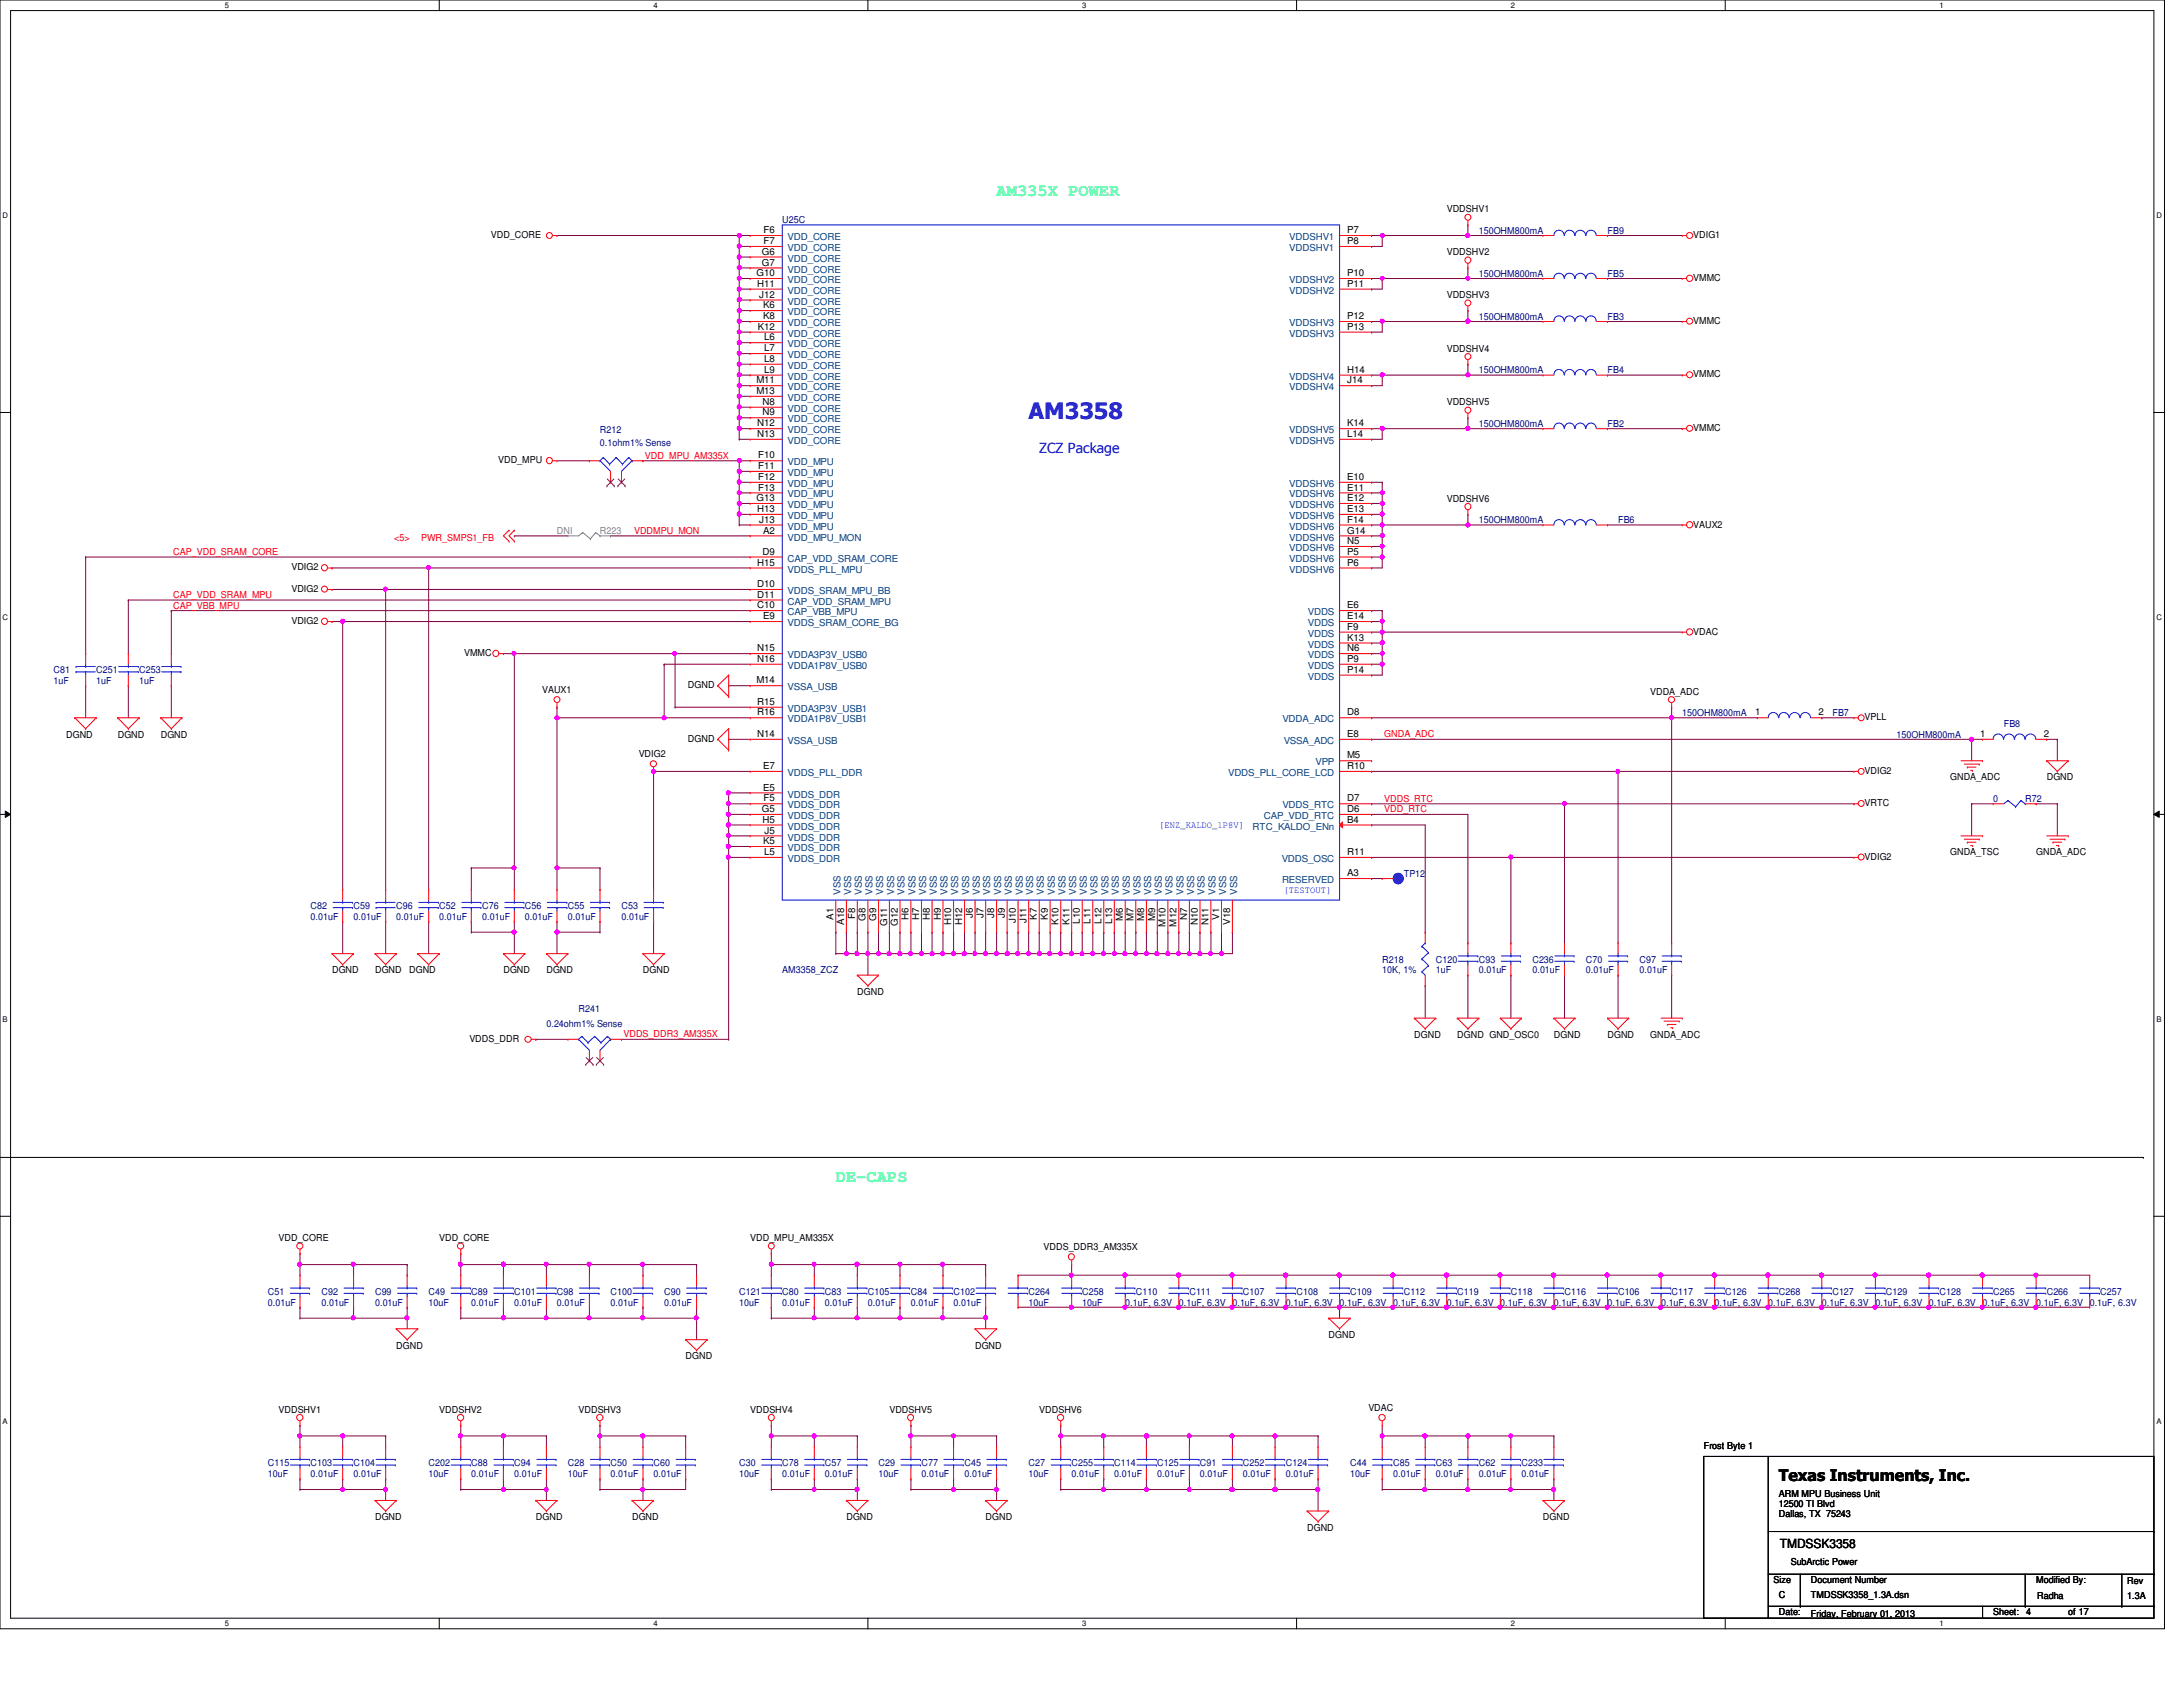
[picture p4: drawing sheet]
<svg xmlns="http://www.w3.org/2000/svg" width="279mm" height="216mm" viewBox="0 0 279 216" stroke-linecap="round" stroke-linejoin="round" font-family="sans-serif">
<defs><g id="words">
<text font-size="2.9" fill="#00f" x="131.7" y="53.6">AM3358</text>
<g font-size="2.2" fill="#00ff80">
<text x="127.6" y="25.1">AM335X POWER</text>
<text x="107" y="151.3">DE-CAPS</text>
</g>
<text font-size="2" x="227.7" y="189.5">Texas Instruments, Inc.</text>
<text font-size="1.8" fill="#00f" x="133" y="58">ZCZ Package</text>
<text font-size="1.6" x="227.8" y="198.1">TMDSSK3358</text>
<g font-size="1.2">
<text x="97.7" y="29.8">F6</text>
<text x="172.4" y="29.8">P7</text>
<text x="185.2" y="27.2">VDDSHV1</text>
<text x="62.8" y="30.5">VDD_CORE</text>
<text x="96.8" y="35.3">G10</text>
<text x="97.5" y="32.6">G6</text>
<text x="97.5" y="34">G7</text>
<text x="97.7" y="31.2">F7</text>
<text x="172.4" y="31.2">P8</text>
<text x="172.4" y="35.3">P10</text>
<text x="185.2" y="32.7">VDDSHV2</text>
<text x="216.7" y="30.5">VDIG1</text>
<text x="216.7" y="36">VMMC</text>
<text x="96.9" y="36.7">H11</text>
<text x="97.2" y="38.1">J12</text>
<text x="97.7" y="39.5">K6</text>
<text x="97.7" y="40.9">K8</text>
<text x="172.4" y="40.9">P12</text>
<text x="172.4" y="36.7">P11</text>
<text x="185.2" y="38.1">VDDSHV3</text>
<text x="216.7" y="41.4">VMMC</text>
<text x="97" y="42.2">K12</text>
<text x="97.8" y="43.6">L6</text>
<text x="97.8" y="45">L7</text>
<text x="97.8" y="46.3">L8</text>
<text x="97.8" y="47.7">L9</text>
<text x="172.4" y="42.2">P13</text>
<text x="172.4" y="47.7">H14</text>
<text x="185.2" y="45">VDDSHV4</text>
<text x="96.8" y="49.1">M11</text>
<text x="96.8" y="50.4">M13</text>
<text x="97.6" y="51.8">N8</text>
<text x="97.6" y="53.2">N9</text>
<text x="172.4" y="49.1">J14</text>
<text x="185.2" y="51.9">VDDSHV5</text>
<text x="216.7" y="48.3">VMMC</text>
<text x="63.8" y="59.3">VDD_MPU</text>
<text x="96.9" y="54.6">N12</text>
<text x="96.9" y="55.9">N13</text>
<text x="97" y="58.7">F10</text>
<text x="172.4" y="54.6">K14</text>
<text x="172.4" y="55.9">L14</text>
<text x="216.7" y="55.2">VMMC</text>
<text x="96.8" y="64.1">G13</text>
<text x="96.9" y="65.5">H13</text>
<text x="97" y="60">F11</text>
<text x="97" y="61.4">F12</text>
<text x="97" y="62.8">F13</text>
<text x="172.4" y="61.4">E10</text>
<text x="172.4" y="62.8">E11</text>
<text x="172.4" y="64.1">E12</text>
<text x="172.4" y="65.5">E13</text>
<text x="185.2" y="64.2">VDDSHV6</text>
<text x="97.2" y="66.9">J13</text>
<text x="97.6" y="71">D9</text>
<text x="97.7" y="68.3">A2</text>
<text x="172.4" y="66.9">F14</text>
<text x="172.4" y="68.3">G14</text>
<text x="172.4" y="69.6">N5</text>
<text x="172.4" y="71">P5</text>
<text x="216.7" y="67.5">VAUX2</text>
<text x="37.3" y="73">VDIG2</text>
<text x="37.3" y="75.7">VDIG2</text>
<text x="96.9" y="75.1">D10</text>
<text x="96.9" y="77.9">C10</text>
<text x="96.9" y="76.5">D11</text>
<text x="96.9" y="72.4">H15</text>
<text x="172.4" y="77.9">E6</text>
<text x="172.4" y="72.4">P6</text>
<text x="37.3" y="79.8">VDIG2</text>
<text x="59.4" y="84">VMMC</text>
<text x="96.9" y="83.4">N15</text>
<text x="97.7" y="79.2">E9</text>
<text x="172.4" y="79.2">E14</text>
<text x="172.4" y="80.6">F9</text>
<text x="172.4" y="82">K13</text>
<text x="172.4" y="83.4">N6</text>
<text x="216.7" y="81.2">VDAC</text>
<text x="69.4" y="88.6">VAUX1</text>
<text x="88.1" y="88.1">DGND</text>
<text x="96.8" y="87.5">M14</text>
<text x="96.9" y="84.7">N16</text>
<text x="172.4" y="84.7">P9</text>
<text x="172.4" y="86.1">P14</text>
<text x="211.2" y="88.9">VDDA_ADC</text>
<text x="8.5" y="94.4">DGND</text>
<text x="15.1" y="94.4">DGND</text>
<text x="20.6" y="94.4">DGND</text>
<text x="88.1" y="95">DGND</text>
<text x="96.9" y="90.2">R15</text>
<text x="96.9" y="91.6">R16</text>
<text x="96.9" y="94.3">N14</text>
<text x="172.4" y="91.6">D8</text>
<text x="172.4" y="94.3">E8</text>
<text x="224.7" y="91.6">1</text>
<text x="232.7" y="91.6">2</text>
<text x="238.6" y="92.2">VPLL</text>
<text x="253.4" y="94.3">1</text>
<text x="261.6" y="94.3">2</text>
<text x="81.7" y="96.9">VDIG2</text>
<text x="97.7" y="98.4">E7</text>
<text x="97.7" y="101.2">E5</text>
<text x="172.4" y="98.4">R10</text>
<text x="172.4" y="97.1">M5</text>
<text x="238.6" y="99.1">VDIG2</text>
<text x="249.6" y="99.9">GNDA_ADC</text>
<text x="262" y="99.9">DGND</text>
<text x="97.5" y="103.9">G5</text>
<text x="97.6" y="105.3">H5</text>
<text x="97.7" y="102.6">F5</text>
<text x="97.8" y="106.7">J5</text>
<text x="172.4" y="103.9">D6</text>
<text x="172.4" y="102.6">D7</text>
<text x="172.4" y="105.3">B4</text>
<text x="238.6" y="103.2">VRTC</text>
<text x="97.7" y="108">K5</text>
<text x="97.8" y="109.4">L5</text>
<text x="172.4" y="109.4">R11</text>
<text x="172.4" y="112.1">A3</text>
<text x="238.6" y="110">VDIG2</text>
<text x="249.6" y="109.5">GNDA_TSC</text>
<text x="260.6" y="109.5">GNDA_ADC</text>
<text x="106.7" y="117.7" transform="rotate(-90 106.7 117.7)">A1</text>
<text x="108" y="118.4" transform="rotate(-90 108 118.4)">A18</text>
<text x="109.4" y="117.6" transform="rotate(-90 109.4 117.6)">F8</text>
<text x="110.8" y="117.8" transform="rotate(-90 110.8 117.8)">G8</text>
<text x="112.1" y="117.8" transform="rotate(-90 112.1 117.8)">G9</text>
<text x="113.5" y="118.5" transform="rotate(-90 113.5 118.5)">G11</text>
<text x="114.9" y="118.5" transform="rotate(-90 114.9 118.5)">G12</text>
<text x="116.3" y="117.7" transform="rotate(-90 116.3 117.7)">H6</text>
<text x="117.6" y="117.7" transform="rotate(-90 117.6 117.7)">H7</text>
<text x="119" y="117.7" transform="rotate(-90 119 117.7)">H8</text>
<text x="120.4" y="117.7" transform="rotate(-90 120.4 117.7)">H9</text>
<text x="121.8" y="118.4" transform="rotate(-90 121.8 118.4)">H10</text>
<text x="123.1" y="118.4" transform="rotate(-90 123.1 118.4)">H12</text>
<text x="124.5" y="117.5" transform="rotate(-90 124.5 117.5)">J6</text>
<text x="125.9" y="117.5" transform="rotate(-90 125.9 117.5)">J7</text>
<text x="127.3" y="117.5" transform="rotate(-90 127.3 117.5)">J8</text>
<text x="128.6" y="117.5" transform="rotate(-90 128.6 117.5)">J9</text>
<text x="130" y="118.2" transform="rotate(-90 130 118.2)">J10</text>
<text x="131.4" y="118.2" transform="rotate(-90 131.4 118.2)">J11</text>
<text x="132.7" y="117.7" transform="rotate(-90 132.7 117.7)">K7</text>
<text x="134.1" y="117.7" transform="rotate(-90 134.1 117.7)">K9</text>
<text x="135.5" y="118.4" transform="rotate(-90 135.5 118.4)">K10</text>
<text x="136.9" y="118.4" transform="rotate(-90 136.9 118.4)">K11</text>
<text x="138.2" y="118.2" transform="rotate(-90 138.2 118.2)">L10</text>
<text x="139.6" y="118.2" transform="rotate(-90 139.6 118.2)">L11</text>
<text x="141" y="118.2" transform="rotate(-90 141 118.2)">L12</text>
<text x="142.3" y="118.2" transform="rotate(-90 142.3 118.2)">L13</text>
<text x="143.7" y="117.9" transform="rotate(-90 143.7 117.9)">M6</text>
<text x="145.1" y="117.9" transform="rotate(-90 145.1 117.9)">M7</text>
<text x="146.4" y="117.9" transform="rotate(-90 146.4 117.9)">M8</text>
<text x="147.8" y="117.9" transform="rotate(-90 147.8 117.9)">M9</text>
<text x="149.2" y="118.6" transform="rotate(-90 149.2 118.6)">M10</text>
<text x="150.6" y="118.6" transform="rotate(-90 150.6 118.6)">M12</text>
<text x="151.9" y="117.7" transform="rotate(-90 151.9 117.7)">N7</text>
<text x="153.3" y="118.4" transform="rotate(-90 153.3 118.4)">N10</text>
<text x="154.7" y="118.4" transform="rotate(-90 154.7 118.4)">N11</text>
<text x="156" y="117.7" transform="rotate(-90 156 117.7)">V1</text>
<text x="157.4" y="118.4" transform="rotate(-90 157.4 118.4)">V18</text>
<text x="42.5" y="124.6">DGND</text>
<text x="48" y="124.6">DGND</text>
<text x="52.4" y="124.6">DGND</text>
<text x="64.4" y="124.6">DGND</text>
<text x="69.9" y="124.6">DGND</text>
<text x="82.3" y="124.6">DGND</text>
<text x="109.7" y="127.3">DGND</text>
<text x="60.1" y="133.3">VDDS_DDR</text>
<text x="181" y="132.8">DGND</text>
<text x="186.5" y="132.8">DGND GND_OSC0</text>
<text x="198.9" y="132.8">DGND</text>
<text x="205.7" y="132.8">DGND</text>
<text x="211.2" y="132.8">GNDA_ADC</text>
<text x="35.6" y="158.9">VDD_CORE</text>
<text x="56.2" y="158.9">VDD_CORE</text>
<text x="96" y="158.9">VDD_MPU_AM335X</text>
<text x="133.6" y="160">VDDS_DDR3_AM335X</text>
<text x="50.7" y="172.6">DGND</text>
<text x="87.8" y="173.9">DGND</text>
<text x="124.8" y="172.6">DGND</text>
<text x="170.1" y="171.2">DGND</text>
<text x="35.6" y="180.8">VDDSHV1</text>
<text x="56.2" y="180.8">VDDSHV2</text>
<text x="74" y="180.8">VDDSHV3</text>
<text x="96" y="180.8">VDDSHV4</text>
<text x="113.8" y="180.8">VDDSHV5</text>
<text x="133" y="180.8">VDDSHV6</text>
<text x="175.1" y="180.6">VDAC</text>
<text x="218.1" y="185.5">Frost Byte 1</text>
<text x="227.7" y="191.6">ARM MPU Business Unit</text>
<text x="48" y="194.5">DGND</text>
<text x="68.6" y="194.5">DGND</text>
<text x="80.9" y="194.5">DGND</text>
<text x="108.3" y="194.5">DGND</text>
<text x="126.2" y="194.5">DGND</text>
<text x="167.3" y="195.9">DGND</text>
<text x="197.5" y="194.5">DGND</text>
<text x="227.7" y="192.9">12500 TI Blvd</text>
<text x="227.7" y="194.2">Dallas, TX 75243</text>
<text x="227" y="202.6">Size</text>
<text x="229.2" y="200.3">SubArctic Power</text>
<text x="231.8" y="202.6">Document Number</text>
<text x="260.6" y="202.6">Modified By:</text>
<text x="272.2" y="202.7">Rev</text>
<text x="227.7" y="206.7">Date:</text>
<text x="227.7" y="204.6">C</text>
<text x="231.8" y="206.9">Friday, February 01, 2013</text>
<text x="231.8" y="204.6">TMDSSK3358_1.3A.dsn</text>
<text x="255.1" y="206.7">Sheet:</text>
<text x="259.3" y="206.7">4</text>
<text x="260.7" y="204.7">Radha</text>
<text x="264.7" y="206.7">of 17</text>
<text x="272.2" y="204.7">1.3A</text>
</g>
<g font-size="1.2" fill="#000080">
<text x="100.1" y="28.6">U25C</text>
<text x="189.3" y="29.9">150OHM800mA</text>
<text x="205.7" y="29.9">FB9</text>
<text x="189.3" y="35.4">150OHM800mA</text>
<text x="205.7" y="35.4">FB5</text>
<text x="189.3" y="40.9">150OHM800mA</text>
<text x="205.7" y="40.9">FB3</text>
<text x="189.3" y="47.8">150OHM800mA</text>
<text x="205.7" y="47.8">FB4</text>
<text x="76.8" y="55.5">R212</text>
<text x="76.8" y="57.1">0.1ohm1% Sense</text>
<text x="189.3" y="54.6">150OHM800mA</text>
<text x="205.7" y="54.6">FB2</text>
<text x="189.3" y="67">150OHM800mA</text>
<text x="207.1" y="67">FB6</text>
<text x="6.9" y="86.1">C81</text>
<text x="6.9" y="87.5">1uF</text>
<text x="12.3" y="86.1">C251</text>
<text x="12.3" y="87.5">1uF</text>
<text x="17.8" y="86.1">C253</text>
<text x="17.8" y="87.5">1uF</text>
<text x="215.3" y="91.7">150OHM800mA</text>
<text x="234.5" y="91.7">FB7</text>
<text x="242.7" y="94.4">150OHM800mA</text>
<text x="256.5" y="93">FB8</text>
<text x="255.1" y="102.6">0</text>
<text x="259.2" y="102.6">R72</text>
<text x="179.7" y="112.2">TP12</text>
<text x="39.8" y="116.3">C82</text>
<text x="39.8" y="117.7">0.01uF</text>
<text x="45.3" y="116.3">C59</text>
<text x="45.3" y="117.7">0.01uF</text>
<text x="50.7" y="116.3">C96</text>
<text x="50.7" y="117.7">0.01uF</text>
<text x="56.2" y="116.3">C52</text>
<text x="56.2" y="117.7">0.01uF</text>
<text x="61.7" y="116.3">C76</text>
<text x="61.7" y="117.7">0.01uF</text>
<text x="67.2" y="116.3">C56</text>
<text x="67.2" y="117.7">0.01uF</text>
<text x="72.7" y="116.3">C55</text>
<text x="72.7" y="117.7">0.01uF</text>
<text x="79.5" y="116.3">C53</text>
<text x="79.5" y="117.7">0.01uF</text>
<text x="100.1" y="124.6">AM3358_ZCZ</text>
<text x="176.9" y="123.2">R218</text>
<text x="176.9" y="124.6">10K, 1%</text>
<text x="183.8" y="123.2">C120</text>
<text x="183.8" y="124.6">1uF</text>
<text x="189.3" y="123.2">C93</text>
<text x="189.3" y="124.6">0.01uF</text>
<text x="196.1" y="123.2">C236</text>
<text x="196.1" y="124.6">0.01uF</text>
<text x="203" y="123.2">C70</text>
<text x="203" y="124.6">0.01uF</text>
<text x="209.8" y="123.2">C97</text>
<text x="209.8" y="124.6">0.01uF</text>
<text x="69.9" y="131.4">0.24ohm1% Sense</text>
<text x="74" y="129.5">R241</text>
<text x="34.3" y="165.7">C51</text>
<text x="34.3" y="167.1">0.01uF</text>
<text x="41.1" y="165.7">C92</text>
<text x="41.1" y="167.1">0.01uF</text>
<text x="48" y="165.7">C99</text>
<text x="48" y="167.1">0.01uF</text>
<text x="54.9" y="165.7">C49</text>
<text x="54.9" y="167.1">10uF</text>
<text x="60.3" y="165.7">C89</text>
<text x="60.3" y="167.1">0.01uF</text>
<text x="65.8" y="165.7">C101</text>
<text x="65.8" y="167.1">0.01uF</text>
<text x="71.3" y="165.7">C98</text>
<text x="71.3" y="167.1">0.01uF</text>
<text x="78.1" y="165.7">C100</text>
<text x="78.1" y="167.1">0.01uF</text>
<text x="85" y="165.7">C90</text>
<text x="85" y="167.1">0.01uF</text>
<text x="94.6" y="165.7">C121</text>
<text x="94.6" y="167.1">10uF</text>
<text x="100.1" y="165.7">C80</text>
<text x="100.1" y="167.1">0.01uF</text>
<text x="105.6" y="165.7">C83</text>
<text x="105.6" y="167.1">0.01uF</text>
<text x="111.1" y="165.7">C105</text>
<text x="111.1" y="167.1">0.01uF</text>
<text x="116.6" y="165.7">C84</text>
<text x="116.6" y="167.1">0.01uF</text>
<text x="122" y="165.7">C102</text>
<text x="122" y="167.1">0.01uF</text>
<text x="131.7" y="165.7">C264</text>
<text x="131.7" y="167.1">10uF</text>
<text x="138.5" y="165.7">C258</text>
<text x="138.5" y="167.1">10uF</text>
<text x="144" y="167.1">0.1uF, 6.3V 0.1uF, 6.3V 0.1uF, 6.3V 0.1uF, 6.3V 0.1uF, 6.3V 0.1uF, 6.3V 0.1uF, 6.3V 0.1uF, 6.3V 0.1uF, 6.3V 0.1uF, 6.3V 0.1uF, 6.3V 0.1uF, 6.3V 0.1uF, 6.3V 0.1uF, 6.3V 0.1uF, 6.3V 0.1uF, 6.3V 0.1uF, 6.3V 0.1uF, 6.3V 0.1uF, 6.3V</text>
<text x="145.4" y="165.7">C110</text>
<text x="152.2" y="165.7">C111</text>
<text x="159.1" y="165.7">C107</text>
<text x="165.9" y="165.7">C108</text>
<text x="172.8" y="165.7">C109</text>
<text x="179.7" y="165.7">C112</text>
<text x="186.5" y="165.7">C119</text>
<text x="193.4" y="165.7">C118</text>
<text x="200.2" y="165.7">C116</text>
<text x="207.1" y="165.7">C106</text>
<text x="214" y="165.7">C117</text>
<text x="220.8" y="165.7">C126</text>
<text x="227.7" y="165.7">C268</text>
<text x="234.5" y="165.7">C127</text>
<text x="241.4" y="165.7">C129</text>
<text x="248.2" y="165.7">C128</text>
<text x="255.1" y="165.7">C265</text>
<text x="262" y="165.7">C266</text>
<text x="268.8" y="165.7">C257</text>
<text x="34.3" y="187.7">C115</text>
<text x="34.3" y="189">10uF</text>
<text x="39.8" y="187.7">C103</text>
<text x="39.8" y="189">0.01uF</text>
<text x="45.3" y="187.7">C104</text>
<text x="45.3" y="189">0.01uF</text>
<text x="54.9" y="187.7">C202</text>
<text x="54.9" y="189">10uF</text>
<text x="60.3" y="187.7">C88</text>
<text x="60.3" y="189">0.01uF</text>
<text x="65.8" y="187.7">C94</text>
<text x="65.8" y="189">0.01uF</text>
<text x="72.7" y="187.7">C28</text>
<text x="72.7" y="189">10uF</text>
<text x="78.1" y="187.7">C50</text>
<text x="78.1" y="189">0.01uF</text>
<text x="83.7" y="187.7">C60</text>
<text x="83.7" y="189">0.01uF</text>
<text x="94.6" y="187.7">C30</text>
<text x="94.6" y="189">10uF</text>
<text x="100.1" y="187.7">C78</text>
<text x="100.1" y="189">0.01uF</text>
<text x="105.6" y="187.7">C57</text>
<text x="105.6" y="189">0.01uF</text>
<text x="112.4" y="187.7">C29</text>
<text x="112.4" y="189">10uF</text>
<text x="117.9" y="187.7">C77</text>
<text x="117.9" y="189">0.01uF</text>
<text x="123.4" y="187.7">C45</text>
<text x="123.4" y="189">0.01uF</text>
<text x="131.7" y="187.7">C27</text>
<text x="131.7" y="189">10uF</text>
<text x="137.2" y="187.7">C255</text>
<text x="137.2" y="189">0.01uF</text>
<text x="142.6" y="187.7">C114</text>
<text x="142.6" y="189">0.01uF</text>
<text x="148.1" y="187.7">C125</text>
<text x="148.1" y="189">0.01uF</text>
<text x="153.6" y="187.7">C91</text>
<text x="153.6" y="189">0.01uF</text>
<text x="159.1" y="187.7">C252</text>
<text x="159.1" y="189">0.01uF</text>
<text x="164.6" y="187.7">C124</text>
<text x="164.6" y="189">0.01uF</text>
<text x="172.8" y="187.7">C44</text>
<text x="172.8" y="189">10uF</text>
<text x="178.3" y="187.7">C85</text>
<text x="178.3" y="189">0.01uF</text>
<text x="183.8" y="187.7">C63</text>
<text x="183.8" y="189">0.01uF</text>
<text x="189.3" y="187.7">C62</text>
<text x="189.3" y="189">0.01uF</text>
<text x="194.7" y="187.7">C233</text>
<text x="194.7" y="189">0.01uF</text>
</g>
<g font-size="1.2" fill="#004080">
<text x="100.8" y="30.7">VDD_CORE</text>
<text x="100.8" y="32.1">VDD_CORE</text>
<text x="100.8" y="33.5">VDD_CORE</text>
<text x="100.8" y="34.9">VDD_CORE</text>
<text x="165" y="30.7">VDDSHV1</text>
<text x="165" y="32.1">VDDSHV1</text>
<text x="100.8" y="36.2">VDD_CORE</text>
<text x="100.8" y="37.6">VDD_CORE</text>
<text x="100.8" y="39">VDD_CORE</text>
<text x="100.8" y="40.3">VDD_CORE</text>
<text x="100.8" y="41.7">VDD_CORE</text>
<text x="165" y="36.2">VDDSHV2</text>
<text x="165" y="41.7">VDDSHV3</text>
<text x="165" y="37.6">VDDSHV2</text>
<text x="100.8" y="43.1">VDD_CORE</text>
<text x="100.8" y="44.4">VDD_CORE</text>
<text x="100.8" y="45.8">VDD_CORE</text>
<text x="100.8" y="47.2">VDD_CORE</text>
<text x="165" y="43.1">VDDSHV3</text>
<text x="100.8" y="48.6">VDD_CORE</text>
<text x="100.8" y="50">VDD_CORE</text>
<text x="100.8" y="51.3">VDD_CORE</text>
<text x="100.8" y="52.7">VDD_CORE</text>
<text x="165" y="50">VDDSHV4</text>
<text x="165" y="48.6">VDDSHV4</text>
<text x="100.8" y="59.6">VDD_MPU</text>
<text x="100.8" y="54.1">VDD_CORE</text>
<text x="100.8" y="55.5">VDD_CORE</text>
<text x="100.8" y="56.8">VDD_CORE</text>
<text x="165" y="55.5">VDDSHV5</text>
<text x="165" y="56.8">VDDSHV5</text>
<text x="100.8" y="60.9">VDD_MPU</text>
<text x="100.8" y="62.3">VDD_MPU</text>
<text x="100.8" y="63.7">VDD_MPU</text>
<text x="100.8" y="65">VDD_MPU</text>
<text x="165" y="62.3">VDDSHV6</text>
<text x="165" y="63.7">VDDSHV6</text>
<text x="165" y="65">VDDSHV6</text>
<text x="100.8" y="71.9">CAP_VDD_SRAM_CORE</text>
<text x="100.8" y="66.4">VDD_MPU</text>
<text x="100.8" y="67.8">VDD_MPU</text>
<text x="100.8" y="69.2">VDD_MPU_MON</text>
<text x="165" y="66.4">VDDSHV6</text>
<text x="165" y="67.8">VDDSHV6</text>
<text x="165" y="69.2">VDDSHV6</text>
<text x="165" y="70.5">VDDSHV6</text>
<text x="165" y="71.9">VDDSHV6</text>
<text x="100.8" y="76">VDDS_SRAM_MPU_BB</text>
<text x="100.8" y="77.4">CAP_VDD_SRAM_MPU</text>
<text x="100.8" y="73.3">VDDS_PLL_MPU</text>
<text x="165" y="73.3">VDDSHV6</text>
<text x="100.8" y="80.1">VDDS_SRAM_CORE_BG</text>
<text x="100.8" y="78.7">CAP_VBB_MPU</text>
<text x="167.4" y="78.7">VDDS</text>
<text x="167.4" y="80.1">VDDS</text>
<text x="167.4" y="81.5">VDDS</text>
<text x="167.4" y="82.9">VDDS</text>
<text x="100.8" y="84.2">VDDA3P3V_USB0</text>
<text x="100.8" y="85.6">VDDA1P8V_USB0</text>
<text x="100.8" y="88.3">VSSA_USB</text>
<text x="167.4" y="84.2">VDDS</text>
<text x="167.4" y="85.6">VDDS</text>
<text x="167.4" y="87">VDDS</text>
<text x="100.8" y="91.1">VDDA3P3V_USB1</text>
<text x="100.8" y="92.5">VDDA1P8V_USB1</text>
<text x="100.8" y="95.2">VSSA_USB</text>
<text x="164.1" y="92.5">VDDA_ADC</text>
<text x="164.3" y="95.2">VSSA_ADC</text>
<text x="100.8" y="99.3">VDDS_PLL_DDR</text>
<text x="157.2" y="99.3">VDDS_PLL_CORE_LCD</text>
<text x="168.4" y="98">VPP</text>
<text x="100.8" y="107.6">VDDS_DDR</text>
<text x="100.8" y="102.1">VDDS_DDR</text>
<text x="100.8" y="103.5">VDDS_DDR</text>
<text x="100.8" y="104.8">VDDS_DDR</text>
<text x="100.8" y="106.2">VDDS_DDR</text>
<text x="160.3" y="106.2">RTC_KALDO_ENn</text>
<text x="161.8" y="104.8">CAP_VDD_RTC</text>
<text x="164.1" y="103.5">VDDS_RTC</text>
<text x="100.8" y="108.9">VDDS_DDR</text>
<text x="100.8" y="110.3">VDDS_DDR</text>
<text x="164" y="110.3">VDDS_OSC</text>
<text x="164.1" y="113">RESERVED</text>
<text x="107.6" y="114.5" transform="rotate(-90 107.6 114.5)">VSS</text>
<text x="108.9" y="114.5" transform="rotate(-90 108.9 114.5)">VSS</text>
<text x="110.3" y="114.5" transform="rotate(-90 110.3 114.5)">VSS</text>
<text x="111.7" y="114.5" transform="rotate(-90 111.7 114.5)">VSS</text>
<text x="113" y="114.5" transform="rotate(-90 113 114.5)">VSS</text>
<text x="114.4" y="114.5" transform="rotate(-90 114.4 114.5)">VSS</text>
<text x="115.8" y="114.5" transform="rotate(-90 115.8 114.5)">VSS</text>
<text x="117.2" y="114.5" transform="rotate(-90 117.2 114.5)">VSS</text>
<text x="118.5" y="114.5" transform="rotate(-90 118.5 114.5)">VSS</text>
<text x="119.9" y="114.5" transform="rotate(-90 119.9 114.5)">VSS</text>
<text x="121.3" y="114.5" transform="rotate(-90 121.3 114.5)">VSS</text>
<text x="122.6" y="114.5" transform="rotate(-90 122.6 114.5)">VSS</text>
<text x="124" y="114.5" transform="rotate(-90 124 114.5)">VSS</text>
<text x="125.4" y="114.5" transform="rotate(-90 125.4 114.5)">VSS</text>
<text x="126.7" y="114.5" transform="rotate(-90 126.7 114.5)">VSS</text>
<text x="128.1" y="114.5" transform="rotate(-90 128.1 114.5)">VSS</text>
<text x="129.5" y="114.5" transform="rotate(-90 129.5 114.5)">VSS</text>
<text x="130.9" y="114.5" transform="rotate(-90 130.9 114.5)">VSS</text>
<text x="132.2" y="114.5" transform="rotate(-90 132.2 114.5)">VSS</text>
<text x="133.6" y="114.5" transform="rotate(-90 133.6 114.5)">VSS</text>
<text x="135" y="114.5" transform="rotate(-90 135 114.5)">VSS</text>
<text x="136.4" y="114.5" transform="rotate(-90 136.4 114.5)">VSS</text>
<text x="137.8" y="114.5" transform="rotate(-90 137.8 114.5)">VSS</text>
<text x="139.1" y="114.5" transform="rotate(-90 139.1 114.5)">VSS</text>
<text x="140.5" y="114.5" transform="rotate(-90 140.5 114.5)">VSS</text>
<text x="141.9" y="114.5" transform="rotate(-90 141.9 114.5)">VSS</text>
<text x="143.2" y="114.5" transform="rotate(-90 143.2 114.5)">VSS</text>
<text x="144.6" y="114.5" transform="rotate(-90 144.6 114.5)">VSS</text>
<text x="146" y="114.5" transform="rotate(-90 146 114.5)">VSS</text>
<text x="147.3" y="114.5" transform="rotate(-90 147.3 114.5)">VSS</text>
<text x="148.7" y="114.5" transform="rotate(-90 148.7 114.5)">VSS</text>
<text x="150.1" y="114.5" transform="rotate(-90 150.1 114.5)">VSS</text>
<text x="151.5" y="114.5" transform="rotate(-90 151.5 114.5)">VSS</text>
<text x="152.8" y="114.5" transform="rotate(-90 152.8 114.5)">VSS</text>
<text x="154.2" y="114.5" transform="rotate(-90 154.2 114.5)">VSS</text>
<text x="155.6" y="114.5" transform="rotate(-90 155.6 114.5)">VSS</text>
<text x="156.9" y="114.5" transform="rotate(-90 156.9 114.5)">VSS</text>
<text x="158.3" y="114.5" transform="rotate(-90 158.3 114.5)">VSS</text>
</g>
<g font-size="1.2" fill="#f00">
<text x="82.5" y="58.7">VDD_MPU_AM335X</text>
<text x="22.2" y="71">CAP_VDD_SRAM_CORE</text>
<text x="50.5" y="69.2">&lt;5&gt;</text>
<text x="53.9" y="69.2">PWR_SMPS1_FB</text>
<text x="81.2" y="68.3">VDDMPU_MON</text>
<text x="22.2" y="77.9">CAP_VBB_MPU</text>
<text x="22.2" y="76.5">CAP_VDD_SRAM_MPU</text>
<text x="177.2" y="94.4">GNDA_ADC</text>
<text x="177.2" y="102.6">VDDS_RTC</text>
<text x="177.2" y="104">VDD_RTC</text>
<text x="79.8" y="132.8">VDDS_DDR3_AM335X</text>
</g>
<g font-size="1.2" fill="#808080">
<text x="71.3" y="68.3">DNI</text>
<text x="76.8" y="68.3">R223</text>
</g>
<g font-size="1.2" fill="#00f">
<text x="148.4" y="105.9">[ENZ_KALDO_1P8V]</text>
<text x="164.3" y="114.3">[TESTOUT]</text>
</g>
<g font-size="1">
<text x="28.8" y="1">5</text>
<text x="83.7" y="1">4</text>
<text x="138.5" y="1">3</text>
<text x="193.4" y="1">2</text>
<text x="248.2" y="1">1</text>
<text x=".3" y="27.9">D</text>
<text x="276" y="27.9">D</text>
<text x=".3" y="79.4">C</text>
<text x="276" y="79.4">C</text>
<text x=".3" y="130.8">B</text>
<text x="276" y="130.8">B</text>
<text x=".3" y="182.2">A</text>
<text x="276" y="182.2">A</text>
<text x="28.8" y="208.1">5</text>
<text x="83.7" y="208.1">4</text>
<text x="138.5" y="208.1">3</text>
<text x="193.4" y="208.1">2</text>
<text x="248.2" y="208.1">1</text>
</g>
</g></defs>
<path d="M0 0h277v208.4h-277zM1.4 1.4h274.3v205.7h-274.3z" fill="none" stroke="#000" stroke-width=".13"/>
<g fill="#fff">
<path d="M28.8 .1h.5v1.1h-.5z"/>
<path d="M28.8 207.2h.5v1.1h-.5z"/>
</g>
<path d="M56.2 0v1.4M56.2 207.1v1.3" fill="none" stroke="#000" stroke-width=".13"/>
<g fill="#fff">
<path d="M83.7 .1h.5v1.1h-.5z"/>
<path d="M83.7 207.2h.5v1.1h-.5z"/>
</g>
<path d="M111.1 0v1.4M111.1 207.1v1.3" fill="none" stroke="#000" stroke-width=".13"/>
<g fill="#fff">
<path d="M138.5 .1h.6v1.1h-.6z"/>
<path d="M138.5 207.2h.6v1.1h-.6z"/>
</g>
<path d="M165.9 0v1.4M165.9 207.1v1.3" fill="none" stroke="#000" stroke-width=".13"/>
<g fill="#fff">
<path d="M193.4 .1h.5v1.1h-.5z"/>
<path d="M193.4 207.2h.5v1.1h-.5z"/>
</g>
<path d="M220.8 0v1.4M220.8 207.1v1.3" fill="none" stroke="#000" stroke-width=".13"/>
<g fill="#fff">
<path d="M248.2 .1h.6v1.1h-.6z"/>
<path d="M248.2 207.2h.6v1.1h-.6z"/>
<path d="M.3 27.1h.8v1.1h-.8z"/>
<path d="M276 27.1h.7v1.1h-.7z"/>
<path d="M.3 78.5h.8v1.1h-.8z"/>
<path d="M276 78.5h.7v1.1h-.7z"/>
</g>
<path d="M0 52.8h1.4M275.7 52.8h1.3" fill="none" stroke="#000" stroke-width=".13"/>
<g fill="#fff">
<path d="M.3 129.9h.7v1.1h-.7z"/>
<path d="M276 129.9h.6v1.1h-.6z"/>
</g>
<path d="M0 104.2h1.4M.7 103.8l.7 .4-.7 .4zM275.7 104.2l.7-.4v.8zM275.7 104.2h1.3" fill="none" stroke="#000" stroke-width=".13"/>
<path d="M.7 103.8l.7 .4-.7 .4zM275.7 104.2l.7-.4v.8z" fill="#000"/>
<g fill="#fff">
<path d="M.3 181.4h.7v1.1h-.7z"/>
<path d="M276 181.4h.6v1.1h-.6z"/>
</g>
<path d="M0 155.7h1.4M0 148.1h274.3M274.3 148.1h.1M275.7 155.7h1.3" fill="none" stroke="#000" stroke-width=".13"/>
<path d="M98.7 182.4h.1M98.7 182.4v1.4M104.2 189.3h.1M104.2 183.8h.1M104.2 183.8v1.4M104.2 189.3v1.3" fill="none" stroke="#800040" stroke-width=".13"/>
<path d="M104 183.6l.2-.1 .2 .1v.3l-.2 .1-.2-.1z" fill-rule="evenodd" fill="#f0f"/>
<path d="M104 183.6l.2-.1 .2 .1v.3l-.2 .1-.2-.1z" fill="none" stroke="#f0f" stroke-width=".13"/>
<path d="M109.7 183.8h.1M109.7 190.6h.1M109.7 183.8v1.4M109.7 190.6v1.4" fill="none" stroke="#800040" stroke-width=".13"/>
<circle cx="109.7" cy="190.6" r=".26" fill="#f0f"/>
<circle cx="109.7" cy="190.6" r=".26" fill="none" stroke="#f0f" stroke-width=".13"/>
<path d="M98.7 183.8h.1M98.7 183.8v1.4M104.2 183.8h.1M104.2 183.8h5.5" fill="none" stroke="#800040" stroke-width=".13"/>
<path d="M104 183.6l.2-.1 .2 .1v.3l-.2 .1-.2-.1z" fill-rule="evenodd" fill="#f0f"/>
<path d="M104 183.6l.2-.1 .2 .1v.3l-.2 .1-.2-.1z" fill="none" stroke="#f0f" stroke-width=".13"/>
<g fill="none" stroke="#800040" stroke-width=".13">
<path d="M76.8 182.4h.1M76.8 182.4v1.4M82.3 183.8h.1M82.3 189.3h.1M82.3 190.6h.1M82.3 183.8v1.4M82.3 189.3v2.7M82.3 183.8h5.5M87.8 183.8h.1M87.8 183.8v1.4M98.7 189.3h.1M98.7 190.6h.1"/>
<path d="M98.7 189.3v1.3M98.7 190.6h5.5"/>
</g>
<circle cx="82.3" cy="183.8" r=".26" fill="#f0f"/>
<circle cx="82.3" cy="183.8" r=".26" fill="none" stroke="#f0f" stroke-width=".13"/>
<path d="M76.8 183.8h.1M76.8 189.3h.1M76.8 183.8v1.4M76.8 189.3v1.3M187.9 183.8h.1M187.9 183.8h5.5M193.4 183.8h.1M193.4 183.8v1.4" fill="none" stroke="#800040" stroke-width=".13"/>
<path d="M193.2 183.6l.1-.1 .3 .1-.1 .3-.2 .1-.1-.1z" fill-rule="evenodd" fill="#f0f"/>
<path d="M193.2 183.6l.1-.1 .3 .1-.1 .3-.2 .1-.1-.1z" fill="none" stroke="#f0f" stroke-width=".13"/>
<path d="M182.4 183.8h.1M182.4 183.8h5.5M193.4 189.3h.1M193.4 183.8h.1M193.4 189.3v1.3M193.4 183.8h5.5M198.9 183.8h.1M198.9 189.3h.1M198.9 183.8v1.4M198.9 189.3v1.3" fill="none" stroke="#800040" stroke-width=".13"/>
<circle cx="187.9" cy="183.8" r=".26" fill="#f0f"/>
<circle cx="187.9" cy="183.8" r=".26" fill="none" stroke="#f0f" stroke-width=".13"/>
<circle cx="182.4" cy="183.8" r=".26" fill="#f0f"/>
<circle cx="182.4" cy="183.8" r=".26" fill="none" stroke="#f0f" stroke-width=".13"/>
<path d="M176.9 183.8h.1M176.9 189.3h.1M176.9 183.8v1.4M176.9 189.3v1.3M193.4 190.6h.1M193.4 190.6h5.5" fill="none" stroke="#800040" stroke-width=".13"/>
<circle cx="198.8" cy="190.6" r=".26" fill="#f0f"/>
<circle cx="198.8" cy="190.6" r=".26" fill="none" stroke="#f0f" stroke-width=".13"/>
<path d="M193.2 190.4h.1l.3 .1-.1 .3-.2 .1-.1-.1z" fill-rule="evenodd" fill="#f0f"/>
<path d="M193.2 190.4h.1l.3 .1-.1 .3-.2 .1-.1-.1z" fill="none" stroke="#f0f" stroke-width=".13"/>
<path d="M187.9 183.8h.1M187.9 183.8v1.4M198.9 190.6h.1M198.9 190.6v1.4" fill="none" stroke="#800040" stroke-width=".13"/>
<circle cx="198.8" cy="190.6" r=".26" fill="#f0f"/>
<circle cx="198.8" cy="190.6" r=".26" fill="none" stroke="#f0f" stroke-width=".13"/>
<path d="M182.4 189.3h.1M182.4 183.8h.1M182.4 183.8v1.4M182.4 189.3v1.3" fill="none" stroke="#800040" stroke-width=".13"/>
<circle cx="182.4" cy="183.8" r=".26" fill="#f0f"/>
<circle cx="182.4" cy="183.8" r=".26" fill="none" stroke="#f0f" stroke-width=".13"/>
<path d="M64.4 183.8h.1M64.4 183.8v1.4M69.9 190.6h.1M69.9 190.6v1.4M187.9 189.3h.1M187.9 189.3v1.3" fill="none" stroke="#800040" stroke-width=".13"/>
<circle cx="64.4" cy="183.8" r=".26" fill="#f0f"/>
<circle cx="64.4" cy="183.8" r=".26" fill="none" stroke="#f0f" stroke-width=".13"/>
<path d="M64.4 189.3h.1M64.4 189.3v1.3" fill="none" stroke="#800040" stroke-width=".13"/>
<circle cx="64.4" cy="190.6" r=".26" fill="#f0f"/>
<circle cx="64.4" cy="190.6" r=".26" fill="none" stroke="#f0f" stroke-width=".13"/>
<path d="M69.9 189.3h.1M69.9 189.3v1.3" fill="none" stroke="#800040" stroke-width=".13"/>
<path d="M69.7 190.4h.2l.2 .1v.3l-.2 .1-.2-.1z" fill-rule="evenodd" fill="#f0f"/>
<path d="M69.7 190.4h.2l.2 .1v.3l-.2 .1-.2-.1z" fill="none" stroke="#f0f" stroke-width=".13"/>
<path d="M59 189.3h.1M59 190.6h.1M59 183.8h.1M59 183.8v1.4M59 189.3v1.3M59 190.6h5.4M64.4 183.8h.1M64.4 183.8h5.5M69.9 183.8h.1M69.9 183.8v1.4" fill="none" stroke="#800040" stroke-width=".13"/>
<circle cx="58.9" cy="183.8" r=".26" fill="#f0f"/>
<circle cx="58.9" cy="183.8" r=".26" fill="none" stroke="#f0f" stroke-width=".13"/>
<path d="M38.4 160.4h.1M38.4 161.8h.1M38.4 160.4v2.8M45.3 161.8h.1M45.3 161.8h6.8M52.1 161.8h.1M52.1 161.8v1.4" fill="none" stroke="#800040" stroke-width=".13"/>
<circle cx="45.2" cy="161.8" r=".26" fill="#f0f"/>
<circle cx="45.2" cy="161.8" r=".26" fill="none" stroke="#f0f" stroke-width=".13"/>
<path d="M38.4 168.7h.1M38.4 167.3h.1M38.4 167.3v1.4M45.3 161.8h.1M45.3 167.3h.1M45.3 161.8v1.4M45.3 167.3v1.4h-6.9M52.1 167.3h.1M52.1 168.7h.1M52.1 167.3v2.8" fill="none" stroke="#800040" stroke-width=".13"/>
<circle cx="52.1" cy="168.7" r=".26" fill="#f0f"/>
<circle cx="52.1" cy="168.7" r=".26" fill="none" stroke="#f0f" stroke-width=".13"/>
<path d="M43.9 183.8h.1M43.9 183.8v1.4M49.4 183.8h.1M49.4 183.8v1.4" fill="none" stroke="#800040" stroke-width=".13"/>
<circle cx="43.9" cy="183.8" r=".26" fill="#f0f"/>
<circle cx="43.9" cy="183.8" r=".26" fill="none" stroke="#f0f" stroke-width=".13"/>
<path d="M49.4 190.6h.1M49.4 189.3h.1M49.4 189.3v2.7" fill="none" stroke="#800040" stroke-width=".13"/>
<path d="M49.2 190.4h.1l.2 .1v.3l-.2 .1-.1-.1z" fill-rule="evenodd" fill="#f0f"/>
<path d="M49.2 190.4h.1l.2 .1v.3l-.2 .1-.1-.1z" fill="none" stroke="#f0f" stroke-width=".13"/>
<g fill="none" stroke="#800040" stroke-width=".13">
<path d="M205.7 41.1h.1M205.7 41.1h9.6M78.1 68.6h.1M78.1 68.6h17.9M107 122h.1M107 122h1.3M145.4 122h.1M145.4 122h12.3M146.7 122h.1M148.1 122h.1M149.5 122h.1M150.9 122h.1"/>
<path d="M152.2 122h.1M153.6 122h.1M155 122h.1M156.3 122h.1M38.4 183.8h.1M38.4 189.3h.1M38.4 183.8v1.4M38.4 189.3v1.3M43.9 189.3h.1M43.9 183.8h.1M43.9 189.3v1.3M43.9 183.8h5.5"/>
</g>
<path d="M145.2 121.9l.1-.1 .2 .1v.3l-.2 .1-.1-.1z" fill-rule="evenodd" fill="#f0f"/>
<path d="M145.2 121.9l.1-.1 .2 .1v.3l-.2 .1-.1-.1z" fill="none" stroke="#f0f" stroke-width=".13"/>
<path d="M187.9 41.1h.1M187.9 41.1h9.6M107 119.3h.1M107 119.3v2.7M109.7 122h.1M109.7 122h1.4" fill="none" stroke="#800040" stroke-width=".13"/>
<circle cx="109.7" cy="122" r=".26" fill="#f0f"/>
<circle cx="109.7" cy="122" r=".26" fill="none" stroke="#f0f" stroke-width=".13"/>
<path d="M108.3 119.3h.1M108.3 119.3v2.7M108.3 122h.1M108.3 122h1.4M111.1 122h.1M111.1 122v2.8" fill="none" stroke="#800040" stroke-width=".13"/>
<circle cx="108.3" cy="122" r=".26" fill="#f0f"/>
<circle cx="108.3" cy="122" r=".26" fill="none" stroke="#f0f" stroke-width=".13"/>
<path d="M109.7 119.3h.1M109.7 119.3v2.7M111.1 119.3h.1M111.1 119.3v2.7M112.4 119.3h.1M112.4 119.3v2.7h-1.3M111.1 122h.1" fill="none" stroke="#800040" stroke-width=".13"/>
<path d="M110.9 121.9l.1-.1 .3 .1-.1 .3-.2 .1-.1-.1z" fill-rule="evenodd" fill="#f0f"/>
<path d="M110.9 121.9l.1-.1 .3 .1-.1 .3-.2 .1-.1-.1z" fill="none" stroke="#f0f" stroke-width=".13"/>
<path d="M112.4 122h.1M112.4 122h1.4" fill="none" stroke="#800040" stroke-width=".13"/>
<circle cx="112.4" cy="122" r=".26" fill="#f0f"/>
<circle cx="112.4" cy="122" r=".26" fill="none" stroke="#f0f" stroke-width=".13"/>
<path d="M113.8 119.3h.1M113.8 119.3v2.7M113.8 122h.1M113.8 122h1.4" fill="none" stroke="#800040" stroke-width=".13"/>
<circle cx="113.8" cy="122" r=".26" fill="#f0f"/>
<circle cx="113.8" cy="122" r=".26" fill="none" stroke="#f0f" stroke-width=".13"/>
<path d="M187.9 39.8h.1M187.9 39.8v1.3" fill="none" stroke="#800040" stroke-width=".13"/>
<circle cx="187.9" cy="41.1" r=".26" fill="#f0f"/>
<circle cx="187.9" cy="41.1" r=".26" fill="none" stroke="#f0f" stroke-width=".13"/>
<path d="M115.2 119.3h.1M115.2 119.3v2.7M115.2 122h.1M115.2 122h1.4" fill="none" stroke="#800040" stroke-width=".13"/>
<circle cx="115.2" cy="122" r=".26" fill="#f0f"/>
<circle cx="115.2" cy="122" r=".26" fill="none" stroke="#f0f" stroke-width=".13"/>
<path d="M116.6 119.3h.1M116.6 119.3v2.7M117.9 119.3h.1M117.9 119.3v2.7h-1.3M116.6 122h.1" fill="none" stroke="#800040" stroke-width=".13"/>
<circle cx="116.5" cy="122" r=".26" fill="#f0f"/>
<circle cx="116.5" cy="122" r=".26" fill="none" stroke="#f0f" stroke-width=".13"/>
<path d="M117.9 122h.1M117.9 122h1.4" fill="none" stroke="#800040" stroke-width=".13"/>
<path d="M117.7 121.9l.2-.1 .2 .1v.3l-.2 .1-.2-.1z" fill-rule="evenodd" fill="#f0f"/>
<path d="M117.7 121.9l.2-.1 .2 .1v.3l-.2 .1-.2-.1z" fill="none" stroke="#f0f" stroke-width=".13"/>
<path d="M119.3 119.3h.1M119.3 119.3v2.7M119.3 122h.1M119.3 122h1.4" fill="none" stroke="#800040" stroke-width=".13"/>
<circle cx="119.3" cy="122" r=".26" fill="#f0f"/>
<circle cx="119.3" cy="122" r=".26" fill="none" stroke="#f0f" stroke-width=".13"/>
<path d="M120.7 119.3h.1M120.7 119.3v2.7M120.7 122h.1M120.7 122h1.3" fill="none" stroke="#800040" stroke-width=".13"/>
<circle cx="120.6" cy="122" r=".26" fill="#f0f"/>
<circle cx="120.6" cy="122" r=".26" fill="none" stroke="#f0f" stroke-width=".13"/>
<path d="M122 119.3h.1M122 119.3v2.7M123.4 119.3h.1M123.4 119.3v2.7h-1.4M122 122h.1" fill="none" stroke="#800040" stroke-width=".13"/>
<circle cx="122" cy="122" r=".26" fill="#f0f"/>
<circle cx="122" cy="122" r=".26" fill="none" stroke="#f0f" stroke-width=".13"/>
<path d="M123.4 122h.1M123.4 122h1.4" fill="none" stroke="#800040" stroke-width=".13"/>
<circle cx="123.4" cy="122" r=".26" fill="#f0f"/>
<circle cx="123.4" cy="122" r=".26" fill="none" stroke="#f0f" stroke-width=".13"/>
<path d="M124.8 119.3h.1M124.8 119.3v2.7M124.8 122h.1M124.8 122h1.4" fill="none" stroke="#800040" stroke-width=".13"/>
<path d="M124.6 121.9l.2-.1 .2 .1-.1 .3-.1 .1-.2-.1z" fill-rule="evenodd" fill="#f0f"/>
<path d="M124.6 121.9l.2-.1 .2 .1-.1 .3-.1 .1-.2-.1z" fill="none" stroke="#f0f" stroke-width=".13"/>
<path d="M126.2 119.3h.1M126.2 119.3v2.7M126.2 122h.1M126.2 122h1.4" fill="none" stroke="#800040" stroke-width=".13"/>
<circle cx="126.2" cy="122" r=".26" fill="#f0f"/>
<circle cx="126.2" cy="122" r=".26" fill="none" stroke="#f0f" stroke-width=".13"/>
<path d="M127.6 119.3h.1M127.6 119.3v2.7M128.9 119.3h.1M128.9 119.3v2.7h-1.3M127.6 122h.1" fill="none" stroke="#800040" stroke-width=".13"/>
<circle cx="127.5" cy="122" r=".26" fill="#f0f"/>
<circle cx="127.5" cy="122" r=".26" fill="none" stroke="#f0f" stroke-width=".13"/>
<path d="M128.9 122h.1M128.9 122h1.4" fill="none" stroke="#800040" stroke-width=".13"/>
<circle cx="128.9" cy="122" r=".26" fill="#f0f"/>
<circle cx="128.9" cy="122" r=".26" fill="none" stroke="#f0f" stroke-width=".13"/>
<path d="M130.3 119.3h.1M130.3 119.3v2.7M130.3 122h.1M130.3 122h1.4" fill="none" stroke="#800040" stroke-width=".13"/>
<circle cx="130.3" cy="122" r=".26" fill="#f0f"/>
<circle cx="130.3" cy="122" r=".26" fill="none" stroke="#f0f" stroke-width=".13"/>
<path d="M131.7 119.3h.1M131.7 119.3v2.7M131.7 122h.1M131.7 122h1.3" fill="none" stroke="#800040" stroke-width=".13"/>
<path d="M131.5 121.9l.1-.1 .2 .1v.3l-.2 .1-.1-.1z" fill-rule="evenodd" fill="#f0f"/>
<path d="M131.5 121.9l.1-.1 .2 .1v.3l-.2 .1-.1-.1z" fill="none" stroke="#f0f" stroke-width=".13"/>
<path d="M133 119.3h.1M133 119.3v2.7M134.4 119.3h.1M134.4 119.3v2.7h-1.4M133 122h.1" fill="none" stroke="#800040" stroke-width=".13"/>
<circle cx="133" cy="122" r=".26" fill="#f0f"/>
<circle cx="133" cy="122" r=".26" fill="none" stroke="#f0f" stroke-width=".13"/>
<path d="M134.4 122h.1M134.4 122h1.4" fill="none" stroke="#800040" stroke-width=".13"/>
<circle cx="134.4" cy="122" r=".26" fill="#f0f"/>
<circle cx="134.4" cy="122" r=".26" fill="none" stroke="#f0f" stroke-width=".13"/>
<path d="M135.8 119.3h.1M135.8 119.3v2.7M135.8 122h.1M135.8 122h1.4" fill="none" stroke="#800040" stroke-width=".13"/>
<circle cx="135.8" cy="122" r=".26" fill="#f0f"/>
<circle cx="135.8" cy="122" r=".26" fill="none" stroke="#f0f" stroke-width=".13"/>
<path d="M137.2 119.3h.1M137.2 119.3v2.7M137.2 122h.1M137.2 122h1.3" fill="none" stroke="#800040" stroke-width=".13"/>
<circle cx="137.1" cy="122" r=".26" fill="#f0f"/>
<circle cx="137.1" cy="122" r=".26" fill="none" stroke="#f0f" stroke-width=".13"/>
<path d="M138.5 119.3h.1M138.5 119.3v2.7M139.9 119.3h.1M139.9 119.3v2.7h-1.4M138.5 122h.1" fill="none" stroke="#800040" stroke-width=".13"/>
<path d="M138.3 121.9l.2-.1 .2 .1-.1 .3-.1 .1-.2-.1z" fill-rule="evenodd" fill="#f0f"/>
<path d="M138.3 121.9l.2-.1 .2 .1-.1 .3-.1 .1-.2-.1z" fill="none" stroke="#f0f" stroke-width=".13"/>
<path d="M139.9 122h.1M139.9 122h1.4" fill="none" stroke="#800040" stroke-width=".13"/>
<circle cx="139.9" cy="122" r=".26" fill="#f0f"/>
<circle cx="139.9" cy="122" r=".26" fill="none" stroke="#f0f" stroke-width=".13"/>
<path d="M141.3 119.3h.1M141.3 119.3v2.7M141.3 122h.1M141.3 122h1.3" fill="none" stroke="#800040" stroke-width=".13"/>
<circle cx="141.2" cy="122" r=".26" fill="#f0f"/>
<circle cx="141.2" cy="122" r=".26" fill="none" stroke="#f0f" stroke-width=".13"/>
<path d="M142.6 119.3h.1M142.6 119.3v2.7M142.6 122h.1M142.6 122h1.4" fill="none" stroke="#800040" stroke-width=".13"/>
<circle cx="142.6" cy="122" r=".26" fill="#f0f"/>
<circle cx="142.6" cy="122" r=".26" fill="none" stroke="#f0f" stroke-width=".13"/>
<path d="M144 119.3h.1M144 119.3v2.7M145.4 119.3h.1M145.4 119.3v2.7h-1.4M144 122h.1" fill="none" stroke="#800040" stroke-width=".13"/>
<circle cx="144" cy="122" r=".26" fill="#f0f"/>
<circle cx="144" cy="122" r=".26" fill="none" stroke="#f0f" stroke-width=".13"/>
<path d="M146.7 119.3h.1M146.7 119.3v2.7" fill="none" stroke="#800040" stroke-width=".13"/>
<circle cx="146.7" cy="122" r=".26" fill="#f0f"/>
<circle cx="146.7" cy="122" r=".26" fill="none" stroke="#f0f" stroke-width=".13"/>
<path d="M148.1 119.3h.1M148.1 119.3v2.7" fill="none" stroke="#800040" stroke-width=".13"/>
<circle cx="148.1" cy="122" r=".26" fill="#f0f"/>
<circle cx="148.1" cy="122" r=".26" fill="none" stroke="#f0f" stroke-width=".13"/>
<path d="M149.5 119.3h.1M149.5 119.3v2.7" fill="none" stroke="#800040" stroke-width=".13"/>
<circle cx="149.5" cy="122" r=".26" fill="#f0f"/>
<circle cx="149.5" cy="122" r=".26" fill="none" stroke="#f0f" stroke-width=".13"/>
<path d="M150.9 119.3h.1M150.9 119.3v2.7" fill="none" stroke="#800040" stroke-width=".13"/>
<circle cx="150.8" cy="122" r=".26" fill="#f0f"/>
<circle cx="150.8" cy="122" r=".26" fill="none" stroke="#f0f" stroke-width=".13"/>
<path d="M152.2 119.3h.1M152.2 119.3v2.7" fill="none" stroke="#800040" stroke-width=".13"/>
<path d="M152 121.9l.2-.1 .2 .1v.3l-.2 .1-.2-.1z" fill-rule="evenodd" fill="#f0f"/>
<path d="M152 121.9l.2-.1 .2 .1v.3l-.2 .1-.2-.1z" fill="none" stroke="#f0f" stroke-width=".13"/>
<path d="M153.6 119.3h.1M153.6 119.3v2.7" fill="none" stroke="#800040" stroke-width=".13"/>
<circle cx="153.6" cy="122" r=".26" fill="#f0f"/>
<circle cx="153.6" cy="122" r=".26" fill="none" stroke="#f0f" stroke-width=".13"/>
<path d="M155 119.3h.1M155 119.3v2.7" fill="none" stroke="#800040" stroke-width=".13"/>
<circle cx="154.9" cy="122" r=".26" fill="#f0f"/>
<circle cx="154.9" cy="122" r=".26" fill="none" stroke="#f0f" stroke-width=".13"/>
<path d="M156.3 119.3h.1M156.3 119.3v2.7" fill="none" stroke="#800040" stroke-width=".13"/>
<circle cx="156.3" cy="122" r=".26" fill="#f0f"/>
<circle cx="156.3" cy="122" r=".26" fill="none" stroke="#f0f" stroke-width=".13"/>
<path d="M176.9 35.6h.1M176.9 35.6h11M157.7 119.3h.1M157.7 119.3v2.7" fill="none" stroke="#800040" stroke-width=".13"/>
<circle cx="176.9" cy="35.6" r=".25" fill="#f0f"/>
<circle cx="176.9" cy="35.6" r=".25" fill="none" stroke="#f0f" stroke-width=".13"/>
<path d="M175.6 37h.1M175.6 35.6h.1M175.6 35.6h1.3M176.9 35.6h.1M176.9 35.6v1.4h-1.3M176.9 41.1h.1M176.9 41.1h11" fill="none" stroke="#800040" stroke-width=".13"/>
<circle cx="187.9" cy="41.1" r=".26" fill="#f0f"/>
<circle cx="187.9" cy="41.1" r=".26" fill="none" stroke="#f0f" stroke-width=".13"/>
<circle cx="176.9" cy="41.1" r=".26" fill="#f0f"/>
<circle cx="176.9" cy="41.1" r=".26" fill="none" stroke="#f0f" stroke-width=".13"/>
<path d="M176.9 30.1h.1M176.9 30.1v1.4M175.6 42.5h.1M176.9 41.1h.1M176.9 41.1v1.4h-1.3M252.3 102.9h.1M252.3 102.9h2.8M252.3 102.9v4.1M260.6 102.9h.1M260.6 102.9h2.7M263.3 102.9h.1M263.3 102.9v4.1" fill="none" stroke="#800040" stroke-width=".13"/>
<circle cx="176.9" cy="30.1" r=".26" fill="#f0f"/>
<circle cx="176.9" cy="30.1" r=".26" fill="none" stroke="#f0f" stroke-width=".13"/>
<path d="M175.6 30.1h.1M175.6 30.1h21.9M176.9 30.1h.1M187.9 28.8h.1M187.9 30.1h.1M187.9 28.8v1.3M205.7 30.1h.1M205.7 30.1h9.6" fill="none" stroke="#800040" stroke-width=".13"/>
<circle cx="187.9" cy="30.1" r=".26" fill="#f0f"/>
<circle cx="187.9" cy="30.1" r=".26" fill="none" stroke="#f0f" stroke-width=".13"/>
<path d="M175.6 31.5h.1M175.6 31.5h1.3M175.6 112.4h.1M175.6 112.4h1.3M200.2 102.9h.1M200.2 102.9v17.8" fill="none" stroke="#800040" stroke-width=".13"/>
<path d="M200 102.6h.2l.2 .1v.3l-.2 .1-.2-.1z" fill-rule="evenodd" fill="#f0f"/>
<path d="M200 102.6h.2l.2 .1v.3l-.2 .1-.2-.1z" fill="none" stroke="#f0f" stroke-width=".13"/>
<path d="M214 91.9h.1M214 91.9v28.8M193.4 109.7h.1M193.4 109.7h43.9M200.2 124.8h.1M200.2 124.8v5.5" fill="none" stroke="#800040" stroke-width=".13"/>
<path d="M193.2 109.5l.1-.1 .3 .1-.1 .4h-.2h-.1z" fill-rule="evenodd" fill="#f0f"/>
<path d="M193.2 109.5l.1-.1 .3 .1-.1 .4h-.2h-.1z" fill="none" stroke="#f0f" stroke-width=".13"/>
<g fill="none" stroke="#800040" stroke-width=".13">
<path d="M65.8 68.6h.1M65.8 68.6h6.9M207.1 98.7h.1M207.1 98.7v22M207.1 98.7h30.2M214 91.9h.1M214 91.9h10.9M233.2 91.9h.1M233.2 91.9h4.1M193.4 109.7h.1M193.4 109.7v11M193.4 124.8h.1"/>
<path d="M193.4 124.8v5.5"/>
</g>
<path d="M213.8 91.7l.1-.1 .2 .1v.3l-.2 .1-.1-.1z" fill-rule="evenodd" fill="#f0f"/>
<path d="M213.8 91.7l.1-.1 .2 .1v.3l-.2 .1-.1-.1z" fill="none" stroke="#f0f" stroke-width=".13"/>
<path d="M252.3 94.6h.1M252.3 94.6h1.4M262 94.6h.1M262 94.6h1.3M263.3 94.6h.1M263.3 94.6v2.8M175.6 102.9h.1M175.6 102.9h24.6" fill="none" stroke="#800040" stroke-width=".13"/>
<circle cx="252.3" cy="94.6" r=".26" fill="#f0f"/>
<circle cx="252.3" cy="94.6" r=".26" fill="none" stroke="#f0f" stroke-width=".13"/>
<path d="M175.6 98.7h.1M175.6 98.7h31.5M214 124.8h.1M214 124.8v5.5" fill="none" stroke="#800040" stroke-width=".13"/>
<path d="M206.9 98.5h.2l.2 .1-.1 .3-.1 .1-.2-.1z" fill-rule="evenodd" fill="#f0f"/>
<path d="M206.9 98.5h.2l.2 .1-.1 .3-.1 .1-.2-.1z" fill="none" stroke="#f0f" stroke-width=".13"/>
<g fill="none" stroke="#800040" stroke-width=".13">
<path d="M175.6 91.9h.1M176.9 80.9h.1M176.9 80.9h38.4M214 90.5h.1M214 90.5v1.4h-38.4M252.3 94.6h.1M252.3 94.6v2.8M175.6 105.6h.1M175.6 109.7h.1M175.6 105.6h6.8M175.6 109.7h17.8M187.9 124.8h.1"/>
<path d="M187.9 124.8v5.5"/>
</g>
<circle cx="176.9" cy="80.9" r=".26" fill="#f0f"/>
<circle cx="176.9" cy="80.9" r=".26" fill="none" stroke="#f0f" stroke-width=".13"/>
<path d="M175.6 86.4h.1M175.6 85h.1M175.6 85h1.3M176.9 85h.1M176.9 80.9h.1M176.9 80.9v1.4M176.9 85v1.4h-1.3" fill="none" stroke="#800040" stroke-width=".13"/>
<circle cx="176.9" cy="85" r=".26" fill="#f0f"/>
<circle cx="176.9" cy="85" r=".26" fill="none" stroke="#f0f" stroke-width=".13"/>
<path d="M175.6 83.7h.1M175.6 83.7h1.3" fill="none" stroke="#800040" stroke-width=".13"/>
<circle cx="176.9" cy="83.6" r=".25" fill="#f0f"/>
<circle cx="176.9" cy="83.6" r=".25" fill="none" stroke="#f0f" stroke-width=".13"/>
<path d="M176.9 82.3h.1M176.9 82.3v1.4" fill="none" stroke="#800040" stroke-width=".13"/>
<circle cx="176.9" cy="82.3" r=".26" fill="#f0f"/>
<circle cx="176.9" cy="82.3" r=".26" fill="none" stroke="#f0f" stroke-width=".13"/>
<path d="M175.6 79.5h.1M175.6 79.5h1.3M176.9 79.5h.1M176.9 79.5v1.4h-1.3M175.6 80.9h.1M175.6 82.3h.1M175.6 82.3h1.3M176.9 83.7h.1M176.9 83.7v1.3" fill="none" stroke="#800040" stroke-width=".13"/>
<circle cx="176.9" cy="79.5" r=".26" fill="#f0f"/>
<circle cx="176.9" cy="79.5" r=".26" fill="none" stroke="#f0f" stroke-width=".13"/>
<path d="M175.6 78.1h.1M175.6 78.1h1.3M176.9 78.1h.1M176.9 78.1v1.4M187.9 67.2h.1M187.9 67.2h9.6M205.7 67.2h.1M205.7 67.2h9.6" fill="none" stroke="#800040" stroke-width=".13"/>
<circle cx="187.9" cy="67.2" r=".26" fill="#f0f"/>
<circle cx="187.9" cy="67.2" r=".26" fill="none" stroke="#f0f" stroke-width=".13"/>
<path d="M176.9 67.2h.1M176.9 67.2h11" fill="none" stroke="#800040" stroke-width=".13"/>
<circle cx="176.9" cy="67.2" r=".26" fill="#f0f"/>
<circle cx="176.9" cy="67.2" r=".26" fill="none" stroke="#f0f" stroke-width=".13"/>
<path d="M176.9 69.9h.1M176.9 69.9v1.4" fill="none" stroke="#800040" stroke-width=".13"/>
<circle cx="176.9" cy="71.3" r=".26" fill="#f0f"/>
<circle cx="176.9" cy="71.3" r=".26" fill="none" stroke="#f0f" stroke-width=".13"/>
<circle cx="176.9" cy="69.9" r=".25" fill="#f0f"/>
<circle cx="176.9" cy="69.9" r=".25" fill="none" stroke="#f0f" stroke-width=".13"/>
<g fill="none" stroke="#800040" stroke-width=".13">
<path d="M175.6 71.3h.1M175.6 72.7h.1M175.6 65.8h.1M175.6 69.9h.1M175.6 68.6h.1M175.6 71.3h1.3M175.6 65.8h1.3M175.6 68.6h1.3M176.9 71.3h.1M176.9 65.8h.1M176.9 68.6h.1M176.9 65.8v1.4"/>
<path d="M176.9 68.6v1.3h-1.3M176.9 71.3v1.4h-1.3"/>
</g>
<circle cx="176.9" cy="68.5" r=".26" fill="#f0f"/>
<circle cx="176.9" cy="68.5" r=".26" fill="none" stroke="#f0f" stroke-width=".13"/>
<path d="M175.6 67.2h.1M175.6 67.2h1.3M176.9 67.2h.1M176.9 64.4h.1M176.9 64.4v1.4M176.9 67.2v1.4M187.9 65.8h.1M187.9 65.8v1.4" fill="none" stroke="#800040" stroke-width=".13"/>
<circle cx="176.9" cy="65.8" r=".26" fill="#f0f"/>
<circle cx="176.9" cy="65.8" r=".26" fill="none" stroke="#f0f" stroke-width=".13"/>
<path d="M175.6 64.4h.1M175.6 64.4h1.3" fill="none" stroke="#800040" stroke-width=".13"/>
<circle cx="176.9" cy="64.4" r=".26" fill="#f0f"/>
<circle cx="176.9" cy="64.4" r=".26" fill="none" stroke="#f0f" stroke-width=".13"/>
<path d="M11 71.3h.1M11 71.3h85M43.9 79.5h.1M43.9 79.5h52.1M175.6 63.1h.1M175.6 63.1h1.3M176.9 63.1h.1M176.9 61.7h.1M176.9 61.7v2.7M54.9 117.9h.1M54.9 117.9v4.1" fill="none" stroke="#800040" stroke-width=".13"/>
<circle cx="176.9" cy="63" r=".25" fill="#f0f"/>
<circle cx="176.9" cy="63" r=".25" fill="none" stroke="#f0f" stroke-width=".13"/>
<path d="M16.4 76.8h.1M16.4 76.8v6.9M175.6 61.7h.1M175.6 61.7h1.3M16.4 87.8h.1M16.4 87.8v4.1M93.3 101.5h.1M93.3 104.2h.1M93.3 101.5h2.7M93.3 104.2h2.7" fill="none" stroke="#800040" stroke-width=".13"/>
<circle cx="93.2" cy="104.2" r=".25" fill="#f0f"/>
<circle cx="93.2" cy="104.2" r=".25" fill="none" stroke="#f0f" stroke-width=".13"/>
<path d="M93.3 104.2h.1M93.3 104.2v1.4" fill="none" stroke="#800040" stroke-width=".13"/>
<circle cx="93.2" cy="104.2" r=".25" fill="#f0f"/>
<circle cx="93.2" cy="104.2" r=".25" fill="none" stroke="#f0f" stroke-width=".13"/>
<path d="M93.3 105.6h.1M93.3 105.6h2.7" fill="none" stroke="#800040" stroke-width=".13"/>
<circle cx="93.2" cy="105.6" r=".26" fill="#f0f"/>
<circle cx="93.2" cy="105.6" r=".26" fill="none" stroke="#f0f" stroke-width=".13"/>
<path d="M93.3 108.3h.1M93.3 108.3h2.7" fill="none" stroke="#800040" stroke-width=".13"/>
<circle cx="93.2" cy="108.3" r=".26" fill="#f0f"/>
<circle cx="93.2" cy="108.3" r=".26" fill="none" stroke="#f0f" stroke-width=".13"/>
<path d="M93.3 107h.1M93.3 107v1.3" fill="none" stroke="#800040" stroke-width=".13"/>
<circle cx="93.2" cy="108.3" r=".26" fill="#f0f"/>
<circle cx="93.2" cy="108.3" r=".26" fill="none" stroke="#f0f" stroke-width=".13"/>
<circle cx="93.2" cy="106.9" r=".26" fill="#f0f"/>
<circle cx="93.2" cy="106.9" r=".26" fill="none" stroke="#f0f" stroke-width=".13"/>
<path d="M43.9 79.5h.1M43.9 79.5v34.3M93.3 109.7h.1M93.3 108.3h.1M93.3 109.7h2.7M93.3 108.3v1.4" fill="none" stroke="#800040" stroke-width=".13"/>
<circle cx="43.9" cy="79.5" r=".26" fill="#f0f"/>
<circle cx="43.9" cy="79.5" r=".26" fill="none" stroke="#f0f" stroke-width=".13"/>
<path d="M21.9 78.1h.1M21.9 78.1v5.6M54.9 72.7h.1M54.9 72.7h41.1M83.7 98.7h.1M83.7 98.7h12.3M83.7 98.7v15.1M93.3 87.8h.1M93.3 87.8h2.7M43.9 117.9h.1M43.9 117.9v4.1" fill="none" stroke="#800040" stroke-width=".13"/>
<path d="M83.5 98.5h.1l.2 .1v.3l-.2 .1-.1-.1z" fill-rule="evenodd" fill="#f0f"/>
<path d="M83.5 98.5h.1l.2 .1v.3l-.2 .1-.1-.1z" fill="none" stroke="#f0f" stroke-width=".13"/>
<path d="M42.5 75.4h.1M42.5 75.4h53.5M49.4 75.4h.1M49.4 75.4v38.4M49.4 117.9h.1M49.4 117.9v4.1M83.7 117.9h.1M83.7 117.9v4.1" fill="none" stroke="#800040" stroke-width=".13"/>
<path d="M49.2 75.2l.1-.1 .2 .2v.3h-.2h-.1z" fill-rule="evenodd" fill="#f0f"/>
<path d="M49.2 75.2l.1-.1 .2 .2v.3h-.2h-.1z" fill="none" stroke="#f0f" stroke-width=".13"/>
<path d="M187.9 48h.1M187.9 48h9.6M205.7 48h.1M205.7 48h9.6M65.8 83.7h.1M65.8 83.7h20.6M86.4 90.5h.1M86.4 83.7h.1M86.4 90.5h9.6M86.4 83.7v6.8" fill="none" stroke="#800040" stroke-width=".13"/>
<circle cx="187.9" cy="48" r=".26" fill="#f0f"/>
<circle cx="187.9" cy="48" r=".26" fill="none" stroke="#f0f" stroke-width=".13"/>
<path d="M176.9 48h.1M176.9 48h11M85 85h.1M85 85v6.9M93.3 94.6h.1M93.3 94.6h2.7" fill="none" stroke="#800040" stroke-width=".13"/>
<circle cx="176.9" cy="48" r=".26" fill="#f0f"/>
<circle cx="176.9" cy="48" r=".26" fill="none" stroke="#f0f" stroke-width=".13"/>
<path d="M176.9 54.9h.1M176.9 54.9h11" fill="none" stroke="#800040" stroke-width=".13"/>
<circle cx="176.9" cy="54.8" r=".26" fill="#f0f"/>
<circle cx="176.9" cy="54.8" r=".26" fill="none" stroke="#f0f" stroke-width=".13"/>
<path d="M175.6 56.2h.1M175.6 54.9h.1M175.6 56.2h1.3M175.6 54.9h1.3M205.7 54.9h.1M205.7 54.9h9.6M85 91.9h.1M85 91.9h11" fill="none" stroke="#800040" stroke-width=".13"/>
<circle cx="85" cy="91.9" r=".26" fill="#f0f"/>
<circle cx="85" cy="91.9" r=".26" fill="none" stroke="#f0f" stroke-width=".13"/>
<path d="M94.6 59h.1M94.6 59h1.4" fill="none" stroke="#800040" stroke-width=".13"/>
<circle cx="94.6" cy="58.9" r=".26" fill="#f0f"/>
<circle cx="94.6" cy="58.9" r=".26" fill="none" stroke="#f0f" stroke-width=".13"/>
<path d="M176.9 54.9h.1M176.9 54.9v1.3M187.9 54.9h.1M187.9 54.9h9.6M94.6 67.2h.1M94.6 65.8h.1M94.6 67.2h1.4M94.6 65.8v1.4" fill="none" stroke="#800040" stroke-width=".13"/>
<circle cx="94.6" cy="65.8" r=".26" fill="#f0f"/>
<circle cx="94.6" cy="65.8" r=".26" fill="none" stroke="#f0f" stroke-width=".13"/>
<path d="M187.9 46.6h.1M187.9 46.6v1.4M94.6 65.8h.1M94.6 64.4h.1M94.6 65.8h1.4M94.6 64.4v1.4M64.4 83.7h.1M64.4 83.7h1.4" fill="none" stroke="#800040" stroke-width=".13"/>
<circle cx="65.8" cy="83.6" r=".25" fill="#f0f"/>
<circle cx="65.8" cy="83.6" r=".25" fill="none" stroke="#f0f" stroke-width=".13"/>
<path d="M176.9 48h.1M176.9 48v1.4M187.9 53.5h.1M187.9 53.5v1.4" fill="none" stroke="#800040" stroke-width=".13"/>
<circle cx="187.9" cy="54.8" r=".26" fill="#f0f"/>
<circle cx="187.9" cy="54.8" r=".26" fill="none" stroke="#f0f" stroke-width=".13"/>
<path d="M71.3 111.1h.1M71.3 111.1v2.7" fill="none" stroke="#800040" stroke-width=".13"/>
<circle cx="71.3" cy="111" r=".25" fill="#f0f"/>
<circle cx="71.3" cy="111" r=".25" fill="none" stroke="#f0f" stroke-width=".13"/>
<path d="M85 85h.1M85 85h11M65.8 111.1h.1M65.8 111.1v2.7" fill="none" stroke="#800040" stroke-width=".13"/>
<circle cx="65.8" cy="111" r=".25" fill="#f0f"/>
<circle cx="65.8" cy="111" r=".25" fill="none" stroke="#f0f" stroke-width=".13"/>
<path d="M86.4 83.7h.1M86.4 83.7h9.6" fill="none" stroke="#800040" stroke-width=".13"/>
<circle cx="86.4" cy="83.6" r=".25" fill="#f0f"/>
<circle cx="86.4" cy="83.6" r=".25" fill="none" stroke="#f0f" stroke-width=".13"/>
<path d="M94.6 64.4h.1M94.6 64.4h1.4" fill="none" stroke="#800040" stroke-width=".13"/>
<circle cx="94.6" cy="64.4" r=".26" fill="#f0f"/>
<circle cx="94.6" cy="64.4" r=".26" fill="none" stroke="#f0f" stroke-width=".13"/>
<path d="M94.6 49.4h.1M94.6 49.4v1.3" fill="none" stroke="#800040" stroke-width=".13"/>
<circle cx="94.6" cy="49.3" r=".25" fill="#f0f"/>
<circle cx="94.6" cy="49.3" r=".25" fill="none" stroke="#f0f" stroke-width=".13"/>
<path d="M94.6 31.5h.1M94.6 30.1h.1M94.6 31.5h1.4M94.6 30.1h1.4M94.6 50.7h.1M94.6 50.7h1.4" fill="none" stroke="#800040" stroke-width=".13"/>
<circle cx="94.6" cy="30.1" r=".26" fill="#f0f"/>
<circle cx="94.6" cy="30.1" r=".26" fill="none" stroke="#f0f" stroke-width=".13"/>
<path d="M94.6 31.5h.1M94.6 31.5v1.4" fill="none" stroke="#800040" stroke-width=".13"/>
<circle cx="94.6" cy="31.5" r=".26" fill="#f0f"/>
<circle cx="94.6" cy="31.5" r=".26" fill="none" stroke="#f0f" stroke-width=".13"/>
<path d="M94.6 32.9h.1M94.6 34.3h.1M94.6 35.6h.1M94.6 32.9h1.4M94.6 34.3h1.4M94.6 35.6h1.4M94.6 32.9v1.4" fill="none" stroke="#800040" stroke-width=".13"/>
<circle cx="94.6" cy="32.9" r=".26" fill="#f0f"/>
<circle cx="94.6" cy="32.9" r=".26" fill="none" stroke="#f0f" stroke-width=".13"/>
<path d="M94.6 34.3h.1M94.6 34.3v1.3" fill="none" stroke="#800040" stroke-width=".13"/>
<circle cx="94.6" cy="34.2" r=".26" fill="#f0f"/>
<circle cx="94.6" cy="34.2" r=".26" fill="none" stroke="#f0f" stroke-width=".13"/>
<path d="M94.6 35.6h.1M94.6 35.6v1.4" fill="none" stroke="#800040" stroke-width=".13"/>
<circle cx="94.6" cy="35.6" r=".25" fill="#f0f"/>
<circle cx="94.6" cy="35.6" r=".25" fill="none" stroke="#f0f" stroke-width=".13"/>
<path d="M94.6 37h.1M94.6 37h1.4M94.6 37v1.4" fill="none" stroke="#800040" stroke-width=".13"/>
<circle cx="94.6" cy="37" r=".26" fill="#f0f"/>
<circle cx="94.6" cy="37" r=".26" fill="none" stroke="#f0f" stroke-width=".13"/>
<path d="M94.6 38.4h.1M94.6 38.4h1.4M94.6 38.4v1.4M175.6 49.4h.1M175.6 49.4h1.3" fill="none" stroke="#800040" stroke-width=".13"/>
<circle cx="94.6" cy="38.4" r=".26" fill="#f0f"/>
<circle cx="94.6" cy="38.4" r=".26" fill="none" stroke="#f0f" stroke-width=".13"/>
<path d="M94.6 39.8h.1M94.6 39.8h1.4M94.6 39.8v1.3M94.6 41.1h.1M94.6 41.1h1.4" fill="none" stroke="#800040" stroke-width=".13"/>
<circle cx="94.6" cy="39.8" r=".26" fill="#f0f"/>
<circle cx="94.6" cy="39.8" r=".26" fill="none" stroke="#f0f" stroke-width=".13"/>
<path d="M94.6 42.5h.1M94.6 42.5h1.4M94.6 63.1h.1M94.6 63.1h1.4" fill="none" stroke="#800040" stroke-width=".13"/>
<circle cx="94.6" cy="42.5" r=".25" fill="#f0f"/>
<circle cx="94.6" cy="42.5" r=".25" fill="none" stroke="#f0f" stroke-width=".13"/>
<path d="M94.6 41.1h.1M94.6 41.1v1.4" fill="none" stroke="#800040" stroke-width=".13"/>
<circle cx="94.6" cy="41.1" r=".26" fill="#f0f"/>
<circle cx="94.6" cy="41.1" r=".26" fill="none" stroke="#f0f" stroke-width=".13"/>
<path d="M94.6 42.5h.1M94.6 43.9h.1M94.6 42.5v1.4M94.6 43.9h1.4" fill="none" stroke="#800040" stroke-width=".13"/>
<circle cx="94.6" cy="43.9" r=".26" fill="#f0f"/>
<circle cx="94.6" cy="43.9" r=".26" fill="none" stroke="#f0f" stroke-width=".13"/>
<path d="M94.6 61.7h.1M94.6 61.7v1.4" fill="none" stroke="#800040" stroke-width=".13"/>
<circle cx="94.6" cy="61.7" r=".26" fill="#f0f"/>
<circle cx="94.6" cy="61.7" r=".26" fill="none" stroke="#f0f" stroke-width=".13"/>
<path d="M94.6 45.3h.1M94.6 43.9h.1M94.6 46.6h.1M94.6 45.3h1.4M94.6 43.9v1.4M94.6 46.6h1.4" fill="none" stroke="#800040" stroke-width=".13"/>
<circle cx="94.6" cy="46.6" r=".26" fill="#f0f"/>
<circle cx="94.6" cy="46.6" r=".26" fill="none" stroke="#f0f" stroke-width=".13"/>
<path d="M94.6 45.3h.1M94.6 45.3v1.3" fill="none" stroke="#800040" stroke-width=".13"/>
<circle cx="94.6" cy="45.2" r=".26" fill="#f0f"/>
<circle cx="94.6" cy="45.2" r=".26" fill="none" stroke="#f0f" stroke-width=".13"/>
<path d="M94.6 46.6h.1M94.6 48h.1M94.6 46.6v1.4M94.6 48h1.4M71.3 119.3h.1M71.3 119.3v2.7" fill="none" stroke="#800040" stroke-width=".13"/>
<circle cx="71.3" cy="119.3" r=".26" fill="#f0f"/>
<circle cx="71.3" cy="119.3" r=".26" fill="none" stroke="#f0f" stroke-width=".13"/>
<path d="M65.8 119.3h.1M65.8 119.3v2.7" fill="none" stroke="#800040" stroke-width=".13"/>
<circle cx="65.8" cy="119.3" r=".26" fill="#f0f"/>
<circle cx="65.8" cy="119.3" r=".26" fill="none" stroke="#f0f" stroke-width=".13"/>
<path d="M94.6 61.7h.1M94.6 60.3h.1M94.6 61.7h1.4M94.6 60.3v1.4M94.6 60.3h1.4" fill="none" stroke="#800040" stroke-width=".13"/>
<circle cx="94.6" cy="60.3" r=".26" fill="#f0f"/>
<circle cx="94.6" cy="60.3" r=".26" fill="none" stroke="#f0f" stroke-width=".13"/>
<path d="M94.6 48h.1M94.6 48v1.4M16.4 76.8h.1M16.4 76.8h79.6M21.9 78.1h.1M21.9 78.1h74.1" fill="none" stroke="#800040" stroke-width=".13"/>
<circle cx="94.6" cy="48" r=".26" fill="#f0f"/>
<circle cx="94.6" cy="48" r=".26" fill="none" stroke="#f0f" stroke-width=".13"/>
<path d="M94.6 49.4h.1M94.6 54.9h.1M94.6 56.2h.1M94.6 52.1h.1M94.6 50.7h.1M94.6 49.4h1.4M94.6 50.7v1.4M94.6 54.9v1.3M94.6 56.2h1.4M94.6 52.1h1.4M11 71.3h.1M11 71.3v12.4" fill="none" stroke="#800040" stroke-width=".13"/>
<circle cx="94.6" cy="52.1" r=".26" fill="#f0f"/>
<circle cx="94.6" cy="52.1" r=".26" fill="none" stroke="#f0f" stroke-width=".13"/>
<circle cx="94.6" cy="50.7" r=".26" fill="#f0f"/>
<circle cx="94.6" cy="50.7" r=".26" fill="none" stroke="#f0f" stroke-width=".13"/>
<path d="M94.6 53.5h.1M94.6 53.5h1.4M94.6 53.5v1.4" fill="none" stroke="#800040" stroke-width=".13"/>
<circle cx="94.6" cy="54.8" r=".26" fill="#f0f"/>
<circle cx="94.6" cy="54.8" r=".26" fill="none" stroke="#f0f" stroke-width=".13"/>
<circle cx="94.6" cy="53.5" r=".26" fill="#f0f"/>
<circle cx="94.6" cy="53.5" r=".26" fill="none" stroke="#f0f" stroke-width=".13"/>
<path d="M187.9 35.6h.1M187.9 35.6h9.6M205.7 35.6h.1M205.7 35.6h9.6M94.6 54.9h.1M94.6 54.9h1.4" fill="none" stroke="#800040" stroke-width=".13"/>
<circle cx="187.9" cy="35.6" r=".25" fill="#f0f"/>
<circle cx="187.9" cy="35.6" r=".25" fill="none" stroke="#f0f" stroke-width=".13"/>
<path d="M187.9 34.3h.1M187.9 34.3v1.3M163.2 190.6h.1M163.2 190.6h5.5M168.7 183.8h.1M168.7 183.8v1.4" fill="none" stroke="#800040" stroke-width=".13"/>
<circle cx="168.7" cy="190.6" r=".26" fill="#f0f"/>
<circle cx="168.7" cy="190.6" r=".26" fill="none" stroke="#f0f" stroke-width=".13"/>
<circle cx="163.2" cy="190.6" r=".26" fill="#f0f"/>
<circle cx="163.2" cy="190.6" r=".26" fill="none" stroke="#f0f" stroke-width=".13"/>
<path d="M141.3 183.8h.1M141.3 183.8h5.4M163.2 183.8h.1M163.2 183.8h5.5M168.7 189.3h.1M168.7 189.3v1.3" fill="none" stroke="#800040" stroke-width=".13"/>
<circle cx="146.7" cy="183.8" r=".26" fill="#f0f"/>
<circle cx="146.7" cy="183.8" r=".26" fill="none" stroke="#f0f" stroke-width=".13"/>
<path d="M135.8 183.8h.1M135.8 189.3h.1M135.8 190.6h.1M135.8 183.8v1.4M135.8 189.3v1.3M135.8 190.6h5.5M163.2 183.8h.1M163.2 183.8v1.4" fill="none" stroke="#800040" stroke-width=".13"/>
<circle cx="163.2" cy="183.8" r=".26" fill="#f0f"/>
<circle cx="163.2" cy="183.8" r=".26" fill="none" stroke="#f0f" stroke-width=".13"/>
<path d="M135.8 182.4h.1M135.8 182.4v1.4M168.7 190.6h.1M168.7 190.6v2.8" fill="none" stroke="#800040" stroke-width=".13"/>
<circle cx="168.7" cy="190.6" r=".26" fill="#f0f"/>
<circle cx="168.7" cy="190.6" r=".26" fill="none" stroke="#f0f" stroke-width=".13"/>
<path d="M141.3 183.8h.1M141.3 183.8v1.4" fill="none" stroke="#800040" stroke-width=".13"/>
<circle cx="141.2" cy="183.8" r=".26" fill="#f0f"/>
<circle cx="141.2" cy="183.8" r=".26" fill="none" stroke="#f0f" stroke-width=".13"/>
<path d="M146.7 183.8h.1M146.7 183.8v1.4M157.7 183.8h.1M157.7 183.8v1.4" fill="none" stroke="#800040" stroke-width=".13"/>
<circle cx="157.7" cy="183.8" r=".26" fill="#f0f"/>
<circle cx="157.7" cy="183.8" r=".26" fill="none" stroke="#f0f" stroke-width=".13"/>
<path d="M152.2 183.8h.1M152.2 183.8v1.4M157.7 183.8h.1M157.7 183.8h5.5" fill="none" stroke="#800040" stroke-width=".13"/>
<path d="M152 183.6l.2-.1 .2 .1v.3l-.2 .1-.2-.1z" fill-rule="evenodd" fill="#f0f"/>
<path d="M152 183.6l.2-.1 .2 .1v.3l-.2 .1-.2-.1z" fill="none" stroke="#f0f" stroke-width=".13"/>
<path d="M146.7 183.8h.1M146.7 183.8h5.5" fill="none" stroke="#800040" stroke-width=".13"/>
<circle cx="146.7" cy="183.8" r=".26" fill="#f0f"/>
<circle cx="146.7" cy="183.8" r=".26" fill="none" stroke="#f0f" stroke-width=".13"/>
<path d="M141.3 190.6h.1M141.3 190.6h5.4" fill="none" stroke="#800040" stroke-width=".13"/>
<circle cx="141.2" cy="190.6" r=".26" fill="#f0f"/>
<circle cx="141.2" cy="190.6" r=".26" fill="none" stroke="#f0f" stroke-width=".13"/>
<path d="M141.3 189.3h.1M141.3 189.3v1.3M146.7 189.3h.1M146.7 189.3v1.3M152.2 189.3h.1M152.2 189.3v1.3M157.7 190.6h.1M157.7 190.6h5.5" fill="none" stroke="#800040" stroke-width=".13"/>
<circle cx="163.2" cy="190.6" r=".26" fill="#f0f"/>
<circle cx="163.2" cy="190.6" r=".26" fill="none" stroke="#f0f" stroke-width=".13"/>
<circle cx="157.7" cy="190.6" r=".26" fill="#f0f"/>
<circle cx="157.7" cy="190.6" r=".26" fill="none" stroke="#f0f" stroke-width=".13"/>
<path d="M59 161.8h.1M59 161.8h5.4M152.2 183.8h.1M152.2 183.8h5.5M157.7 189.3h.1M157.7 189.3v1.3M163.2 189.3h.1M163.2 189.3v1.3" fill="none" stroke="#800040" stroke-width=".13"/>
<circle cx="64.4" cy="161.8" r=".26" fill="#f0f"/>
<circle cx="64.4" cy="161.8" r=".26" fill="none" stroke="#f0f" stroke-width=".13"/>
<circle cx="58.9" cy="161.8" r=".26" fill="#f0f"/>
<circle cx="58.9" cy="161.8" r=".26" fill="none" stroke="#f0f" stroke-width=".13"/>
<path d="M64.4 161.8h.1M64.4 161.8h5.5" fill="none" stroke="#800040" stroke-width=".13"/>
<circle cx="64.4" cy="161.8" r=".26" fill="#f0f"/>
<circle cx="64.4" cy="161.8" r=".26" fill="none" stroke="#f0f" stroke-width=".13"/>
<g fill="none" stroke="#800040" stroke-width=".13">
<path d="M59 161.8h.1M59 167.3h.1M59 168.7h.1M59 160.4h.1M59 160.4v2.8M59 167.3v1.4M59 168.7h5.4M64.4 161.8h.1M64.4 161.8v1.4M82.3 168.7h.1M82.3 168.7h6.9M89.2 161.8h.1"/>
<path d="M89.2 168.7h.1M89.2 161.8v1.4M89.2 168.7v2.7"/>
</g>
<circle cx="89.1" cy="168.7" r=".26" fill="#f0f"/>
<circle cx="89.1" cy="168.7" r=".26" fill="none" stroke="#f0f" stroke-width=".13"/>
<circle cx="82.3" cy="168.7" r=".26" fill="#f0f"/>
<circle cx="82.3" cy="168.7" r=".26" fill="none" stroke="#f0f" stroke-width=".13"/>
<path d="M64.4 167.3h.1M64.4 167.3v1.4M69.9 161.8h.1M69.9 161.8h5.5" fill="none" stroke="#800040" stroke-width=".13"/>
<path d="M69.7 161.6l.2-.1 .2 .2v.3l-.2 .1-.2-.1z" fill-rule="evenodd" fill="#f0f"/>
<path d="M69.7 161.6l.2-.1 .2 .2v.3l-.2 .1-.2-.1z" fill="none" stroke="#f0f" stroke-width=".13"/>
<path d="M69.9 161.8h.1M69.9 161.8v1.4M75.4 161.8h.1M75.4 161.8v1.4M75.4 161.8h6.9" fill="none" stroke="#800040" stroke-width=".13"/>
<circle cx="75.4" cy="161.8" r=".26" fill="#f0f"/>
<circle cx="75.4" cy="161.8" r=".26" fill="none" stroke="#f0f" stroke-width=".13"/>
<path d="M82.3 161.8h.1M82.3 161.8h6.9" fill="none" stroke="#800040" stroke-width=".13"/>
<circle cx="82.3" cy="161.8" r=".26" fill="#f0f"/>
<circle cx="82.3" cy="161.8" r=".26" fill="none" stroke="#f0f" stroke-width=".13"/>
<path d="M64.4 168.7h.1M64.4 168.7h5.5M82.3 161.8h.1M82.3 161.8v1.4" fill="none" stroke="#800040" stroke-width=".13"/>
<circle cx="64.4" cy="168.7" r=".26" fill="#f0f"/>
<circle cx="64.4" cy="168.7" r=".26" fill="none" stroke="#f0f" stroke-width=".13"/>
<path d="M69.9 167.3h.1M69.9 167.3v1.4M75.4 167.3h.1M75.4 168.7h.1M75.4 167.3v1.4M75.4 168.7h6.9" fill="none" stroke="#800040" stroke-width=".13"/>
<circle cx="75.4" cy="168.7" r=".26" fill="#f0f"/>
<circle cx="75.4" cy="168.7" r=".26" fill="none" stroke="#f0f" stroke-width=".13"/>
<path d="M104.2 161.8h.1M104.2 161.8v1.4M104.2 161.8h5.5" fill="none" stroke="#800040" stroke-width=".13"/>
<circle cx="109.7" cy="161.8" r=".26" fill="#f0f"/>
<circle cx="109.7" cy="161.8" r=".26" fill="none" stroke="#f0f" stroke-width=".13"/>
<path d="M104 161.6l.2-.1 .2 .2v.3l-.2 .1-.2-.1z" fill-rule="evenodd" fill="#f0f"/>
<path d="M104 161.6l.2-.1 .2 .2v.3l-.2 .1-.2-.1z" fill="none" stroke="#f0f" stroke-width=".13"/>
<path d="M98.7 160.4h.1M98.7 160.4v1.4M104.2 167.3h.1M104.2 167.3v1.4M109.7 161.8h.1M109.7 161.8v1.4M115.2 161.8h.1M115.2 161.8h5.5M120.7 161.8h.1M120.7 161.8v1.4" fill="none" stroke="#800040" stroke-width=".13"/>
<circle cx="115.2" cy="161.8" r=".26" fill="#f0f"/>
<circle cx="115.2" cy="161.8" r=".26" fill="none" stroke="#f0f" stroke-width=".13"/>
<path d="M109.7 161.8h.1M109.7 161.8h5.5M115.2 161.8h.1M115.2 161.8v1.4" fill="none" stroke="#800040" stroke-width=".13"/>
<circle cx="109.7" cy="161.8" r=".26" fill="#f0f"/>
<circle cx="109.7" cy="161.8" r=".26" fill="none" stroke="#f0f" stroke-width=".13"/>
<path d="M120.7 161.8h.1M120.7 161.8h5.5M126.2 161.8h.1M126.2 161.8v1.4" fill="none" stroke="#800040" stroke-width=".13"/>
<circle cx="120.6" cy="161.8" r=".26" fill="#f0f"/>
<circle cx="120.6" cy="161.8" r=".26" fill="none" stroke="#f0f" stroke-width=".13"/>
<path d="M109.7 168.7h.1M115.2 167.3h.1M115.2 167.3v1.4h-5.5" fill="none" stroke="#800040" stroke-width=".13"/>
<circle cx="109.7" cy="168.7" r=".26" fill="#f0f"/>
<circle cx="109.7" cy="168.7" r=".26" fill="none" stroke="#f0f" stroke-width=".13"/>
<path d="M104.2 168.7h.1M104.2 168.7h5.5" fill="none" stroke="#800040" stroke-width=".13"/>
<path d="M104 168.5l.2-.1 .2 .1v.3l-.2 .1-.2-.1z" fill-rule="evenodd" fill="#f0f"/>
<path d="M104 168.5l.2-.1 .2 .1v.3l-.2 .1-.2-.1z" fill="none" stroke="#f0f" stroke-width=".13"/>
<path d="M109.7 167.3h.1M109.7 167.3v1.4M115.2 168.7h.1M120.7 167.3h.1M120.7 167.3v1.4h-5.5" fill="none" stroke="#800040" stroke-width=".13"/>
<circle cx="115.2" cy="168.7" r=".26" fill="#f0f"/>
<circle cx="115.2" cy="168.7" r=".26" fill="none" stroke="#f0f" stroke-width=".13"/>
<path d="M98.7 161.8h.1M98.7 167.3h.1M98.7 161.8v1.4M98.7 167.3v1.4M126.2 168.7h.1M126.2 168.7v1.4M116.6 182.4h.1M116.6 182.4v1.4M127.6 190.6h.1M127.6 190.6v1.4" fill="none" stroke="#800040" stroke-width=".13"/>
<circle cx="116.5" cy="183.8" r=".26" fill="#f0f"/>
<circle cx="116.5" cy="183.8" r=".26" fill="none" stroke="#f0f" stroke-width=".13"/>
<path d="M122 189.3h.1M122 183.8h.1M122 183.8v1.4M122 189.3v1.3" fill="none" stroke="#800040" stroke-width=".13"/>
<circle cx="122" cy="183.8" r=".26" fill="#f0f"/>
<circle cx="122" cy="183.8" r=".26" fill="none" stroke="#f0f" stroke-width=".13"/>
<g fill="none" stroke="#800040" stroke-width=".13">
<path d="M11 87.8h.1M11 87.8v4.1M38.4 190.6h.1M38.4 190.6h5.5M76.8 190.6h.1M76.8 190.6h5.5M116.6 183.8h.1M116.6 189.3h.1M116.6 190.6h.1M116.6 183.8v1.4M116.6 189.3v1.3M116.6 190.6h5.4"/>
<path d="M122 183.8h.1M122 183.8h5.6M127.6 183.8h.1M127.6 189.3h.1M127.6 183.8v1.4M127.6 189.3v1.3M135.8 183.8h.1M135.8 183.8h5.5M176.9 190.6h.1M176.9 190.6h5.5"/>
</g>
<circle cx="135.8" cy="183.8" r=".26" fill="#f0f"/>
<circle cx="135.8" cy="183.8" r=".26" fill="none" stroke="#f0f" stroke-width=".13"/>
<path d="M152.2 190.6h.1M152.2 190.6h5.5" fill="none" stroke="#800040" stroke-width=".13"/>
<circle cx="157.7" cy="190.6" r=".26" fill="#f0f"/>
<circle cx="157.7" cy="190.6" r=".26" fill="none" stroke="#f0f" stroke-width=".13"/>
<path d="M152 190.4h.2l.2 .1v.3l-.2 .1-.2-.1z" fill-rule="evenodd" fill="#f0f"/>
<path d="M152 190.4h.2l.2 .1v.3l-.2 .1-.2-.1z" fill="none" stroke="#f0f" stroke-width=".13"/>
<path d="M146.7 190.6h.1M146.7 190.6h5.5" fill="none" stroke="#800040" stroke-width=".13"/>
<circle cx="146.7" cy="190.6" r=".26" fill="#f0f"/>
<circle cx="146.7" cy="190.6" r=".26" fill="none" stroke="#f0f" stroke-width=".13"/>
<path d="M98.7 168.7h.1M98.7 168.7h5.5M120.7 168.7h.1M120.7 168.7h5.5" fill="none" stroke="#800040" stroke-width=".13"/>
<circle cx="126.2" cy="168.7" r=".26" fill="#f0f"/>
<circle cx="126.2" cy="168.7" r=".26" fill="none" stroke="#f0f" stroke-width=".13"/>
<circle cx="120.6" cy="168.7" r=".26" fill="#f0f"/>
<circle cx="120.6" cy="168.7" r=".26" fill="none" stroke="#f0f" stroke-width=".13"/>
<path d="M98.7 161.8h.1M98.7 161.8h5.5M126.2 167.3h.1M126.2 167.3v1.4" fill="none" stroke="#800040" stroke-width=".13"/>
<circle cx="98.7" cy="161.8" r=".26" fill="#f0f"/>
<circle cx="98.7" cy="161.8" r=".26" fill="none" stroke="#f0f" stroke-width=".13"/>
<path d="M104.2 190.6h.1M104.2 190.6h5.5" fill="none" stroke="#800040" stroke-width=".13"/>
<path d="M104 190.4h.2l.2 .1v.3l-.2 .1-.2-.1z" fill-rule="evenodd" fill="#f0f"/>
<path d="M104 190.4h.2l.2 .1v.3l-.2 .1-.2-.1z" fill="none" stroke="#f0f" stroke-width=".13"/>
<path d="M98.7 183.8h.1M98.7 183.8h5.5M109.7 189.3h.1M109.7 189.3v1.3" fill="none" stroke="#800040" stroke-width=".13"/>
<circle cx="98.7" cy="183.8" r=".26" fill="#f0f"/>
<circle cx="98.7" cy="183.8" r=".26" fill="none" stroke="#f0f" stroke-width=".13"/>
<path d="M122 190.6h.1M122 190.6h5.6" fill="none" stroke="#800040" stroke-width=".13"/>
<circle cx="127.5" cy="190.6" r=".26" fill="#f0f"/>
<circle cx="127.5" cy="190.6" r=".26" fill="none" stroke="#f0f" stroke-width=".13"/>
<circle cx="122" cy="190.6" r=".26" fill="#f0f"/>
<circle cx="122" cy="190.6" r=".26" fill="none" stroke="#f0f" stroke-width=".13"/>
<path d="M82.3 190.6h.1M82.3 190.6h5.5M116.6 183.8h.1M116.6 183.8h5.4" fill="none" stroke="#800040" stroke-width=".13"/>
<circle cx="82.3" cy="190.6" r=".26" fill="#f0f"/>
<circle cx="82.3" cy="190.6" r=".26" fill="none" stroke="#f0f" stroke-width=".13"/>
<path d="M76.8 183.8h.1M76.8 183.8h5.5M87.8 189.3h.1M87.8 189.3v1.3" fill="none" stroke="#800040" stroke-width=".13"/>
<path d="M76.6 183.6l.2-.1 .2 .1-.1 .3-.1 .1-.2-.1z" fill-rule="evenodd" fill="#f0f"/>
<path d="M76.6 183.6l.2-.1 .2 .1-.1 .3-.1 .1-.2-.1z" fill="none" stroke="#f0f" stroke-width=".13"/>
<path d="M182.4 190.6h.1M182.4 190.6h5.5" fill="none" stroke="#800040" stroke-width=".13"/>
<circle cx="182.4" cy="190.6" r=".26" fill="#f0f"/>
<circle cx="182.4" cy="190.6" r=".26" fill="none" stroke="#f0f" stroke-width=".13"/>
<path d="M187.9 190.6h.1M187.9 190.6h5.5" fill="none" stroke="#800040" stroke-width=".13"/>
<circle cx="187.9" cy="190.6" r=".26" fill="#f0f"/>
<circle cx="187.9" cy="190.6" r=".26" fill="none" stroke="#f0f" stroke-width=".13"/>
<path d="M69.9 168.7h.1M69.9 168.7h5.5M176.9 183.8h.1M176.9 183.8h5.5" fill="none" stroke="#800040" stroke-width=".13"/>
<path d="M69.7 168.5l.2-.1 .2 .1v.3l-.2 .1-.2-.1z" fill-rule="evenodd" fill="#f0f"/>
<path d="M69.7 168.5l.2-.1 .2 .1v.3l-.2 .1-.2-.1z" fill="none" stroke="#f0f" stroke-width=".13"/>
<path d="M38.4 182.4h.1M38.4 182.4v1.4M59 183.8h.1M59 182.4h.1M59 183.8h5.4M59 182.4v1.4M64.4 190.6h.1M64.4 190.6h5.5" fill="none" stroke="#800040" stroke-width=".13"/>
<circle cx="38.4" cy="183.8" r=".26" fill="#f0f"/>
<circle cx="38.4" cy="183.8" r=".26" fill="none" stroke="#f0f" stroke-width=".13"/>
<path d="M21.9 87.8h.1M21.9 87.8v4.1M93.3 102.9h.1M93.3 102.9v1.3" fill="none" stroke="#800040" stroke-width=".13"/>
<circle cx="93.2" cy="102.8" r=".26" fill="#f0f"/>
<circle cx="93.2" cy="102.8" r=".26" fill="none" stroke="#f0f" stroke-width=".13"/>
<path d="M93.3 107h.1M93.3 105.6h.1M93.3 107h2.7M93.3 105.6v1.4" fill="none" stroke="#800040" stroke-width=".13"/>
<circle cx="93.2" cy="105.6" r=".26" fill="#f0f"/>
<circle cx="93.2" cy="105.6" r=".26" fill="none" stroke="#f0f" stroke-width=".13"/>
<path d="M93.3 102.9h.1M93.3 101.5h.1M93.3 102.9h2.7M93.3 101.5v1.4" fill="none" stroke="#800040" stroke-width=".13"/>
<circle cx="93.2" cy="101.5" r=".26" fill="#f0f"/>
<circle cx="93.2" cy="101.5" r=".26" fill="none" stroke="#f0f" stroke-width=".13"/>
<path d="M94.6 30.1h.1M94.6 30.1v1.4M207.1 124.8h.1M207.1 124.8v5.5M176.9 183.8h.1M176.9 182.4v1.4" fill="none" stroke="#800040" stroke-width=".13"/>
<circle cx="176.9" cy="183.8" r=".26" fill="#f0f"/>
<circle cx="176.9" cy="183.8" r=".26" fill="none" stroke="#f0f" stroke-width=".13"/>
<path d="M42.5 79.5h.1M42.5 79.5h1.4M54.9 72.7h.1M54.9 72.7v41.1" fill="none" stroke="#800040" stroke-width=".13"/>
<circle cx="54.8" cy="72.6" r=".26" fill="#f0f"/>
<circle cx="54.8" cy="72.6" r=".26" fill="none" stroke="#f0f" stroke-width=".13"/>
<path d="M42.5 72.7h.1M42.5 72.7h12.4M94.6 63.1h.1M94.6 63.1v1.3M71.3 91.9h.1M71.3 90.5h.1M71.3 91.9h13.7M71.3 90.5v1.4" fill="none" stroke="#800040" stroke-width=".13"/>
<circle cx="94.6" cy="63" r=".25" fill="#f0f"/>
<circle cx="94.6" cy="63" r=".25" fill="none" stroke="#f0f" stroke-width=".13"/>
<g fill="none" stroke="#800040" stroke-width=".13">
<path d="M94.6 59h.1M94.6 52.1h.1M94.6 52.1v1.4M94.6 59v1.3M175.6 48h.1M175.6 41.1h.1M175.6 48h1.3M175.6 41.1h1.3M65.8 83.7h.1M65.8 83.7v27.4h-5.5M71.3 91.9h.1M71.3 91.9v19.2h5.5"/>
<path d="M60.3 111.1h.1M60.3 117.9h.1M60.3 119.3h.1M60.3 111.1v2.7M60.3 117.9v1.4M65.8 117.9h.1M65.8 117.9v1.4h-5.5M76.8 111.1h.1M76.8 113.8h.1M76.8 111.1v2.7M175.6 104.2h.1M175.6 104.2h12.3v16.5"/>
<path d="M182.4 119.3h.1M182.4 105.6v13.7M187.9 120.7h.1"/>
</g>
<circle cx="71.3" cy="91.9" r=".26" fill="#f0f"/>
<circle cx="71.3" cy="91.9" r=".26" fill="none" stroke="#f0f" stroke-width=".13"/>
<path d="M71.3 117.9h.1M71.3 117.9v1.4h5.5M76.8 119.3h.1M76.8 117.9h.1M76.8 117.9v1.4M130.3 163.2h.1M130.3 167.3h.1M130.3 163.2h6.9M130.3 167.3h6.9" fill="none" stroke="#800040" stroke-width=".13"/>
<circle cx="137.1" cy="167.3" r=".26" fill="#f0f"/>
<circle cx="137.1" cy="167.3" r=".26" fill="none" stroke="#f0f" stroke-width=".13"/>
<path d="M171.4 163.2h6.9M178.3 163.2h.1" fill="none" stroke="#800040" stroke-width=".13"/>
<circle cx="171.4" cy="163.2" r=".26" fill="#f0f"/>
<circle cx="171.4" cy="163.2" r=".26" fill="none" stroke="#f0f" stroke-width=".13"/>
<circle cx="178.3" cy="163.2" r=".26" fill="#f0f"/>
<circle cx="178.3" cy="163.2" r=".26" fill="none" stroke="#f0f" stroke-width=".13"/>
<path d="M185.2 163.2h6.8M192 163.2h.1" fill="none" stroke="#800040" stroke-width=".13"/>
<circle cx="185.1" cy="163.2" r=".26" fill="#f0f"/>
<circle cx="185.1" cy="163.2" r=".26" fill="none" stroke="#f0f" stroke-width=".13"/>
<circle cx="192" cy="163.2" r=".26" fill="#f0f"/>
<circle cx="192" cy="163.2" r=".26" fill="none" stroke="#f0f" stroke-width=".13"/>
<path d="M137.2 163.2h6.8M144 163.2h.1" fill="none" stroke="#800040" stroke-width=".13"/>
<circle cx="137.1" cy="163.2" r=".26" fill="#f0f"/>
<circle cx="137.1" cy="163.2" r=".26" fill="none" stroke="#f0f" stroke-width=".13"/>
<circle cx="144" cy="163.2" r=".26" fill="#f0f"/>
<circle cx="144" cy="163.2" r=".26" fill="none" stroke="#f0f" stroke-width=".13"/>
<path d="M219.5 163.2h6.8M226.3 163.2h.1" fill="none" stroke="#800040" stroke-width=".13"/>
<circle cx="219.4" cy="163.2" r=".26" fill="#f0f"/>
<circle cx="219.4" cy="163.2" r=".26" fill="none" stroke="#f0f" stroke-width=".13"/>
<circle cx="226.3" cy="163.2" r=".26" fill="#f0f"/>
<circle cx="226.3" cy="163.2" r=".26" fill="none" stroke="#f0f" stroke-width=".13"/>
<path d="M178.3 163.2h6.9M185.2 163.2h.1" fill="none" stroke="#800040" stroke-width=".13"/>
<circle cx="178.3" cy="163.2" r=".26" fill="#f0f"/>
<circle cx="178.3" cy="163.2" r=".26" fill="none" stroke="#f0f" stroke-width=".13"/>
<circle cx="185.1" cy="163.2" r=".26" fill="#f0f"/>
<circle cx="185.1" cy="163.2" r=".26" fill="none" stroke="#f0f" stroke-width=".13"/>
<path d="M246.9 163.2h6.8M253.7 163.2h.1" fill="none" stroke="#800040" stroke-width=".13"/>
<circle cx="246.8" cy="163.2" r=".26" fill="#f0f"/>
<circle cx="246.8" cy="163.2" r=".26" fill="none" stroke="#f0f" stroke-width=".13"/>
<circle cx="253.7" cy="163.2" r=".26" fill="#f0f"/>
<circle cx="253.7" cy="163.2" r=".26" fill="none" stroke="#f0f" stroke-width=".13"/>
<path d="M253.7 163.2h6.9M260.6 163.2h.1" fill="none" stroke="#800040" stroke-width=".13"/>
<circle cx="253.7" cy="163.2" r=".26" fill="#f0f"/>
<circle cx="253.7" cy="163.2" r=".26" fill="none" stroke="#f0f" stroke-width=".13"/>
<circle cx="260.6" cy="163.2" r=".26" fill="#f0f"/>
<circle cx="260.6" cy="163.2" r=".26" fill="none" stroke="#f0f" stroke-width=".13"/>
<path d="M198.9 163.2h6.8M205.7 163.2h.1" fill="none" stroke="#800040" stroke-width=".13"/>
<circle cx="198.8" cy="163.2" r=".26" fill="#f0f"/>
<circle cx="198.8" cy="163.2" r=".26" fill="none" stroke="#f0f" stroke-width=".13"/>
<circle cx="205.7" cy="163.2" r=".26" fill="#f0f"/>
<circle cx="205.7" cy="163.2" r=".26" fill="none" stroke="#f0f" stroke-width=".13"/>
<path d="M192 163.2h6.9M198.9 163.2h.1" fill="none" stroke="#800040" stroke-width=".13"/>
<circle cx="192" cy="163.2" r=".26" fill="#f0f"/>
<circle cx="192" cy="163.2" r=".26" fill="none" stroke="#f0f" stroke-width=".13"/>
<circle cx="198.8" cy="163.2" r=".26" fill="#f0f"/>
<circle cx="198.8" cy="163.2" r=".26" fill="none" stroke="#f0f" stroke-width=".13"/>
<path d="M233.2 163.2h6.8M240 163.2h.1" fill="none" stroke="#800040" stroke-width=".13"/>
<circle cx="233.1" cy="163.2" r=".26" fill="#f0f"/>
<circle cx="233.1" cy="163.2" r=".26" fill="none" stroke="#f0f" stroke-width=".13"/>
<circle cx="240" cy="163.2" r=".26" fill="#f0f"/>
<circle cx="240" cy="163.2" r=".26" fill="none" stroke="#f0f" stroke-width=".13"/>
<path d="M212.6 163.2h6.9M219.5 163.2h.1" fill="none" stroke="#800040" stroke-width=".13"/>
<circle cx="212.6" cy="163.2" r=".26" fill="#f0f"/>
<circle cx="212.6" cy="163.2" r=".26" fill="none" stroke="#f0f" stroke-width=".13"/>
<circle cx="219.4" cy="163.2" r=".26" fill="#f0f"/>
<circle cx="219.4" cy="163.2" r=".26" fill="none" stroke="#f0f" stroke-width=".13"/>
<path d="M157.7 163.2h6.9M164.6 163.2h.1" fill="none" stroke="#800040" stroke-width=".13"/>
<circle cx="157.7" cy="163.2" r=".26" fill="#f0f"/>
<circle cx="157.7" cy="163.2" r=".26" fill="none" stroke="#f0f" stroke-width=".13"/>
<circle cx="164.5" cy="163.2" r=".26" fill="#f0f"/>
<circle cx="164.5" cy="163.2" r=".26" fill="none" stroke="#f0f" stroke-width=".13"/>
<path d="M144 163.2h6.9M150.9 163.2h.1" fill="none" stroke="#800040" stroke-width=".13"/>
<circle cx="144" cy="163.2" r=".26" fill="#f0f"/>
<circle cx="144" cy="163.2" r=".26" fill="none" stroke="#f0f" stroke-width=".13"/>
<circle cx="150.8" cy="163.2" r=".26" fill="#f0f"/>
<circle cx="150.8" cy="163.2" r=".26" fill="none" stroke="#f0f" stroke-width=".13"/>
<path d="M150.9 163.2h.1M150.9 163.2h6.8" fill="none" stroke="#800040" stroke-width=".13"/>
<circle cx="157.7" cy="163.2" r=".26" fill="#f0f"/>
<circle cx="157.7" cy="163.2" r=".26" fill="none" stroke="#f0f" stroke-width=".13"/>
<circle cx="150.8" cy="163.2" r=".26" fill="#f0f"/>
<circle cx="150.8" cy="163.2" r=".26" fill="none" stroke="#f0f" stroke-width=".13"/>
<path d="M226.3 163.2h6.9M233.2 163.2h.1" fill="none" stroke="#800040" stroke-width=".13"/>
<circle cx="226.3" cy="163.2" r=".26" fill="#f0f"/>
<circle cx="226.3" cy="163.2" r=".26" fill="none" stroke="#f0f" stroke-width=".13"/>
<circle cx="233.1" cy="163.2" r=".26" fill="#f0f"/>
<circle cx="233.1" cy="163.2" r=".26" fill="none" stroke="#f0f" stroke-width=".13"/>
<path d="M240 163.2h6.9M246.9 163.2h.1" fill="none" stroke="#800040" stroke-width=".13"/>
<circle cx="240" cy="163.2" r=".26" fill="#f0f"/>
<circle cx="240" cy="163.2" r=".26" fill="none" stroke="#f0f" stroke-width=".13"/>
<circle cx="246.8" cy="163.2" r=".26" fill="#f0f"/>
<circle cx="246.8" cy="163.2" r=".26" fill="none" stroke="#f0f" stroke-width=".13"/>
<path d="M205.7 163.2h6.9M212.6 163.2h.1" fill="none" stroke="#800040" stroke-width=".13"/>
<circle cx="205.7" cy="163.2" r=".26" fill="#f0f"/>
<circle cx="205.7" cy="163.2" r=".26" fill="none" stroke="#f0f" stroke-width=".13"/>
<circle cx="212.6" cy="163.2" r=".26" fill="#f0f"/>
<circle cx="212.6" cy="163.2" r=".26" fill="none" stroke="#f0f" stroke-width=".13"/>
<path d="M260.6 167.3h.1M260.6 167.3h6.9" fill="none" stroke="#800040" stroke-width=".13"/>
<circle cx="260.6" cy="167.3" r=".26" fill="#f0f"/>
<circle cx="260.6" cy="167.3" r=".26" fill="none" stroke="#f0f" stroke-width=".13"/>
<path d="M233.2 167.3h.1M233.2 167.3h6.8" fill="none" stroke="#800040" stroke-width=".13"/>
<circle cx="233.1" cy="167.3" r=".26" fill="#f0f"/>
<circle cx="233.1" cy="167.3" r=".26" fill="none" stroke="#f0f" stroke-width=".13"/>
<path d="M157.7 167.3h.1M157.7 167.3h6.9" fill="none" stroke="#800040" stroke-width=".13"/>
<circle cx="157.7" cy="167.3" r=".26" fill="#f0f"/>
<circle cx="157.7" cy="167.3" r=".26" fill="none" stroke="#f0f" stroke-width=".13"/>
<path d="M240 167.3h.1M240 167.3h6.9" fill="none" stroke="#800040" stroke-width=".13"/>
<circle cx="240" cy="167.3" r=".26" fill="#f0f"/>
<circle cx="240" cy="167.3" r=".26" fill="none" stroke="#f0f" stroke-width=".13"/>
<path d="M137.2 167.3h.1M137.2 167.3h6.8M219.5 167.3h.1M219.5 167.3h6.8" fill="none" stroke="#800040" stroke-width=".13"/>
<circle cx="219.4" cy="167.3" r=".26" fill="#f0f"/>
<circle cx="219.4" cy="167.3" r=".26" fill="none" stroke="#f0f" stroke-width=".13"/>
<path d="M144 167.3h.1M144 167.3h6.9" fill="none" stroke="#800040" stroke-width=".13"/>
<circle cx="144" cy="167.3" r=".26" fill="#f0f"/>
<circle cx="144" cy="167.3" r=".26" fill="none" stroke="#f0f" stroke-width=".13"/>
<path d="M178.3 167.3h.1M178.3 167.3h6.9" fill="none" stroke="#800040" stroke-width=".13"/>
<circle cx="178.3" cy="167.3" r=".26" fill="#f0f"/>
<circle cx="178.3" cy="167.3" r=".26" fill="none" stroke="#f0f" stroke-width=".13"/>
<path d="M164.6 167.3h.1M164.6 167.3h6.8" fill="none" stroke="#800040" stroke-width=".13"/>
<circle cx="164.5" cy="167.3" r=".26" fill="#f0f"/>
<circle cx="164.5" cy="167.3" r=".26" fill="none" stroke="#f0f" stroke-width=".13"/>
<path d="M246.9 167.3h.1M246.9 167.3h6.8" fill="none" stroke="#800040" stroke-width=".13"/>
<circle cx="246.8" cy="167.3" r=".26" fill="#f0f"/>
<circle cx="246.8" cy="167.3" r=".26" fill="none" stroke="#f0f" stroke-width=".13"/>
<path d="M198.9 167.3h.1M198.9 167.3h6.8" fill="none" stroke="#800040" stroke-width=".13"/>
<circle cx="198.8" cy="167.3" r=".26" fill="#f0f"/>
<circle cx="198.8" cy="167.3" r=".26" fill="none" stroke="#f0f" stroke-width=".13"/>
<path d="M150.9 167.3h.1M150.9 167.3h6.8" fill="none" stroke="#800040" stroke-width=".13"/>
<circle cx="150.8" cy="167.3" r=".26" fill="#f0f"/>
<circle cx="150.8" cy="167.3" r=".26" fill="none" stroke="#f0f" stroke-width=".13"/>
<path d="M171.4 167.3h.1M171.4 167.3h6.9" fill="none" stroke="#800040" stroke-width=".13"/>
<circle cx="171.4" cy="167.3" r=".26" fill="#f0f"/>
<circle cx="171.4" cy="167.3" r=".26" fill="none" stroke="#f0f" stroke-width=".13"/>
<path d="M212.6 167.3h.1M212.6 167.3h6.9" fill="none" stroke="#800040" stroke-width=".13"/>
<circle cx="212.6" cy="167.3" r=".26" fill="#f0f"/>
<circle cx="212.6" cy="167.3" r=".26" fill="none" stroke="#f0f" stroke-width=".13"/>
<path d="M192 167.3h.1M192 167.3h6.9" fill="none" stroke="#800040" stroke-width=".13"/>
<circle cx="192" cy="167.3" r=".26" fill="#f0f"/>
<circle cx="192" cy="167.3" r=".26" fill="none" stroke="#f0f" stroke-width=".13"/>
<path d="M226.3 167.3h.1M226.3 167.3h6.9" fill="none" stroke="#800040" stroke-width=".13"/>
<circle cx="226.3" cy="167.3" r=".26" fill="#f0f"/>
<circle cx="226.3" cy="167.3" r=".26" fill="none" stroke="#f0f" stroke-width=".13"/>
<path d="M253.7 167.3h.1M253.7 167.3h6.9" fill="none" stroke="#800040" stroke-width=".13"/>
<circle cx="253.7" cy="167.3" r=".26" fill="#f0f"/>
<circle cx="253.7" cy="167.3" r=".26" fill="none" stroke="#f0f" stroke-width=".13"/>
<path d="M185.2 167.3h.1M185.2 167.3h6.8" fill="none" stroke="#800040" stroke-width=".13"/>
<circle cx="185.1" cy="167.3" r=".26" fill="#f0f"/>
<circle cx="185.1" cy="167.3" r=".26" fill="none" stroke="#f0f" stroke-width=".13"/>
<path d="M205.7 167.3h.1M205.7 167.3h6.9" fill="none" stroke="#800040" stroke-width=".13"/>
<circle cx="205.7" cy="167.3" r=".26" fill="#f0f"/>
<circle cx="205.7" cy="167.3" r=".26" fill="none" stroke="#f0f" stroke-width=".13"/>
<g fill="none" stroke="#800040" stroke-width=".13">
<path d="M182.4 126.2h.1M182.4 126.2v4.1M38.4 161.8h.1M38.4 161.8h6.9M82.3 167.3h.1M82.3 167.3v1.4M89.2 167.3h.1M89.2 167.3v1.4M137.2 163.2h.1M137.2 161.8v1.4M171.4 167.3h.1M171.4 167.3v1.4"/>
<path d="M260.6 163.2h.1M260.6 163.2h6.9"/>
</g>
<circle cx="38.4" cy="161.8" r=".26" fill="#f0f"/>
<circle cx="38.4" cy="161.8" r=".26" fill="none" stroke="#f0f" stroke-width=".13"/>
<path d="M45.3 168.7h.1M45.3 168.7h6.8" fill="none" stroke="#800040" stroke-width=".13"/>
<circle cx="45.2" cy="168.7" r=".26" fill="#f0f"/>
<circle cx="45.2" cy="168.7" r=".26" fill="none" stroke="#f0f" stroke-width=".13"/>
<path d="M38.4 183.8h.1M38.4 183.8h5.5M43.9 190.6h5.5M49.4 190.6h.1" fill="none" stroke="#800040" stroke-width=".13"/>
<circle cx="43.9" cy="190.6" r=".26" fill="#f0f"/>
<circle cx="43.9" cy="190.6" r=".26" fill="none" stroke="#f0f" stroke-width=".13"/>
<path d="M164.6 163.2h.1M164.6 163.2h6.8" fill="none" stroke="#800040" stroke-width=".13"/>
<circle cx="171.4" cy="163.2" r=".26" fill="#f0f"/>
<circle cx="171.4" cy="163.2" r=".26" fill="none" stroke="#f0f" stroke-width=".13"/>
<circle cx="164.5" cy="163.2" r=".26" fill="#f0f"/>
<circle cx="164.5" cy="163.2" r=".26" fill="none" stroke="#f0f" stroke-width=".13"/>
<path d="M93.3 109.7v23.3M68.6 133h.1M68.6 133h4.1M93.3 133h.1" fill="none" stroke="#800040" stroke-width=".13"/>
<circle cx="93.2" cy="109.7" r=".26" fill="#f0f"/>
<circle cx="93.2" cy="109.7" r=".26" fill="none" stroke="#f0f" stroke-width=".13"/>
<path d="M71.3 30.1h.1M71.3 30.1h23.3M71.3 59h4.1M75.4 59h.1M82.3 59h.1M82.3 59h12.3M175.6 94.6h.1M175.6 94.6h76.7M200.2 102.9h37.1M237.3 102.9h.1M79.5 133h.1M79.5 133h13.8" fill="none" stroke="#800040" stroke-width=".13"/>
<g fill="none" stroke="#f00" stroke-width=".13">
<path d="M70.7 30.1h.6M71.3 30.1h.1M96 30.1h.1M96 31.5h.1M96 32.9h.1M96 34.3h.1M96 35.6h.1M96 37h.1M96 38.4h.1M96 39.8h.1M96 30.1h4.1M96 35.6h4.1"/>
<path d="M96 31.5h4.1M96 32.9h4.1M96 34.3h4.1M96 37h4.1M96 38.4h4.1M96 39.8h4.1M171.4 30.1h4.2M171.4 35.6h4.2M171.4 31.5h4.2M171.4 37h4.2M175.6 30.1h.1M175.6 31.5h.1"/>
<path d="M175.6 35.6h.1M175.6 37h.1M187.9 39.8h.1M187.9 28.8h.1M187.9 34.3h.1M187.9 28.2v.6M187.9 33.7v.6M187.9 39.2v.6M215.3 30.1h.1M215.3 35.6h.1M215.3 30.1h.6M215.3 35.6h.6"/>
<path d="M70.7 59h.6M71.3 59h.1M96 59h.1M96 42.5h.1M96 43.9h.1M96 45.3h.1M96 46.6h.1M96 41.1h.1M96 48h.1M96 48h4.1M96 59h4.1M96 41.1h4.1"/>
<path d="M96 42.5h4.1M96 43.9h4.1M96 45.3h4.1M96 46.6h4.1M171.4 48h4.2M171.4 41.1h4.2M171.4 54.9h4.2M171.4 42.5h4.2M171.4 49.4h4.2M171.4 56.2h4.2M175.6 41.1h.1M175.6 42.5h.1"/>
<path d="M175.6 49.4h.1M175.6 48h.1M175.6 54.9h.1M175.6 56.2h.1M187.9 46.6h.1M187.9 53.5h.1M187.9 46.1v.5M187.9 52.9v.6M215.3 48h.1M215.3 41.1h.1M215.3 54.9h.1M215.3 48h.6"/>
<path d="M215.3 41.1h.6M215.3 54.9h.6M42 72.7h.5M42 79.5h.5M42 75.4h.5M42.5 72.7h.1M42.5 79.5h.1M42.5 75.4h.1M65.2 67.9h.1M65.2 69.3h.1M65.2 67.9l-.8 .7 .8 .7M65.8 67.9h.1"/>
<path d="M65.8 69.3h.1M65.8 67.9l-.6 .7 .6 .7M96 60.3h.1M96 61.7h.1M96 71.3h.1M96 79.5h.1M96 75.4h.1M96 78.1h.1M96 76.8h.1M96 72.7h.1M96 63.1h.1M96 72.7h4.1"/>
<path d="M96 79.5h4.1M96 75.4h4.1M96 60.3h4.1M96 61.7h4.1M96 78.1h4.1M96 71.3h4.1M96 76.8h4.1M96 63.1h4.1M171.4 79.5h4.2M171.4 78.1h4.2M175.6 78.1h.1M175.6 79.5h.1"/>
<path d="M187.9 65.8h.1M187.9 65.3v.5M215.3 67.2h.1M215.3 67.2h.6M9.6 91.9h.1M9.6 91.9h2.7M9.6 91.9l1.4 1.4M11 93.3h.1M12.3 91.9h.1M12.3 91.9l-1.3 1.4M15.1 91.9h.1M15.1 91.9h2.7"/>
<path d="M15.1 91.9l1.3 1.4M16.4 93.3h.1M17.8 91.9h.1M17.8 91.9l-1.4 1.4M20.6 91.9h.1M20.6 91.9h2.7M20.6 91.9l1.3 1.4M21.9 93.3h.1M21.9 83.7h.1M21.9 87.8h.1M21.9 83.7v1.3M21.9 86.4v1.4"/>
<path d="M23.3 91.9h.1M23.3 91.9l-1.4 1.4M63.9 83.7h.5M64.4 83.7h.1M71.3 90.5h.1M71.3 90v.5M83.7 98.7h.1M83.7 98.2v.5M91.9 94.6h.1M91.9 87.8h.1M91.9 94.6l1.4 1.4M91.9 87.8l1.4 1.4"/>
<path d="M93.3 96h.1M93.3 93.3h.1M93.3 89.2h.1M93.3 86.4h.1M93.3 86.4v2.8M93.3 93.3v2.7M93.3 93.3l-1.4 1.3M93.3 86.4l-1.4 1.4M96 90.5h.1M96 91.9h.1M96 94.6h.1M96 83.7h.1"/>
<path d="M96 85h.1M96 87.8h.1M96 98.7h.1M96 91.9h4.1M96 98.7h4.1M96 83.7h4.1M96 85h4.1M96 90.5h4.1M96 94.6h4.1M96 87.8h4.1M171.4 91.9h4.2M171.4 97.4h4.2"/>
<path d="M171.4 98.7h4.2M171.4 80.9h4.2M171.4 83.7h4.2M171.4 82.3h4.2M171.4 85h4.2M171.4 94.6h4.2M175.6 80.9h.1M175.6 82.3h.1M175.6 83.7h.1M175.6 85h.1M175.6 98.7h.1M175.6 91.9h.1"/>
<path d="M175.6 97.4h.1M175.6 94.6h.1M214 90.5h.1M214 90v.5M215.3 80.9h.1M215.3 80.9h.6M237.3 91.9h.1M237.3 98.7h.1M237.3 91.9h.5M237.3 98.7h.5M251 97.4h2.7M251.4 97.8h1.9"/>
<path d="M251.8 98.2h.1M251.8 98.2h1.1M252.2 98.6h.3M252.5 98.6h.1M253.3 97.8h.1M253.7 97.4h.1M262 97.4h.1M262 97.4h2.7M262 97.4l1.3 1.3M263.3 98.7h.1M264.7 97.4h.1M264.7 97.4l-1.4 1.3"/>
<path d="M49.4 113.8h.1M49.4 117.9h.1M49.4 113.8v1.4M49.4 116.6v1.3M96 107h.1M96 101.5h.1M96 102.9h.1M96 104.2h.1M96 105.6h.1M96 108.3h.1M96 109.7h.1M96 107h4.1"/>
<path d="M96 109.7h4.1M96 102.9h4.1M96 104.2h4.1M96 101.5h4.1M96 105.6h4.1M96 108.3h4.1M107 119.3h.1M107 115.2v4.1M108.3 119.3h.1M108.3 115.2v4.1M109.7 119.3h.1M109.7 115.2v4.1"/>
<path d="M111.1 119.3h.1M111.1 115.2v4.1M112.4 119.3h.1M112.4 115.2v4.1M113.8 119.3h.1M113.8 115.2v4.1M116.6 119.3h.1M116.6 115.2v4.1M117.9 119.3h.1M117.9 115.2v4.1M119.3 119.3h.1M119.3 115.2v4.1"/>
<path d="M120.7 119.3h.1M120.7 115.2v4.1M122 119.3h.1M122 115.2v4.1M123.4 119.3h.1M123.4 115.2v4.1M124.8 119.3h.1M124.8 115.2v4.1M126.2 119.3h.1M126.2 115.2v4.1M127.6 119.3h.1M127.6 115.2v4.1"/>
<path d="M128.9 119.3h.1M128.9 115.2v4.1M130.3 119.3h.1M130.3 115.2v4.1M131.7 119.3h.1M131.7 115.2v4.1M133 119.3h.1M133 115.2v4.1M134.4 119.3h.1M134.4 115.2v4.1M135.8 119.3h.1M135.8 115.2v4.1"/>
<path d="M137.2 119.3h.1M137.2 115.2v4.1M138.5 119.3h.1M138.5 115.2v4.1M139.9 119.3h.1M139.9 115.2v4.1M141.3 119.3h.1M141.3 115.2v4.1M142.6 119.3h.1M142.6 115.2v4.1M144 119.3h.1M144 115.2v4.1"/>
<path d="M145.4 119.3h.1M145.4 115.2v4.1M146.7 119.3h.1M146.7 115.2v4.1M148.1 119.3h.1M148.1 115.2v4.1M149.5 119.3h.1M149.5 115.2v4.1M150.9 119.3h.1M150.9 115.2v4.1M152.2 119.3h.1M152.2 115.2v4.1"/>
<path d="M153.6 119.3h.1M153.6 115.2v4.1M155 119.3h.1M155 115.2v4.1M156.3 119.3h.1M156.3 115.2v4.1M157.7 119.3h.1M157.7 115.2v4.1M171.4 109.7h4.2M171.4 102.9h4.2M171.4 104.2h4.2M175.6 109.7h.1"/>
<path d="M175.6 104.2h.1M175.6 102.9h.1M237.3 109.7h.1M237.3 102.9h.1M237.3 109.7h.5M237.3 102.9h.5M251 107h2.7M251.4 107.4h1.9M251.8 107.8h.1M251.8 107.8h1.1M252.2 108.2h.3M252.5 108.2h.1"/>
<path d="M253.3 107.4h.1M253.7 107h.1M262 107h2.7M262.4 107.4h1.9M262.8 107.8h.1M262.8 107.8h1.1M263.2 108.2h.3M263.5 108.2h.1M264.3 107.4h.1M264.7 107h.1M42.5 122h.1M42.5 122h2.8"/>
<path d="M42.5 122l1.4 1.4M43.9 123.4h.1M45.3 122h.1M45.3 122l-1.4 1.4M48 122h.1M48 122h2.7M48 122l1.4 1.4M49.4 123.4h.1M50.7 122h.1M50.7 122l-1.3 1.4M53.5 122h.1M53.5 122h2.7"/>
<path d="M53.5 122l1.4 1.4M54.9 123.4h.1M56.2 122h.1M56.2 122l-1.3 1.4M64.4 122h.1M64.4 122h2.8M64.4 122l1.4 1.4M65.8 123.4h.1M67.2 122h.1M67.2 122l-1.4 1.4M68 133h.6M68.6 133h.1"/>
<path d="M69.9 122h.1M69.9 122h2.8M69.9 122l1.4 1.4M71.3 123.4h.1M72.7 122h.1M72.7 122l-1.4 1.4M82.3 122h.1M82.3 122h2.7M82.3 122l1.4 1.4M83.7 123.4h.1M85 122h.1M85 122l-1.3 1.4"/>
<path d="M109.7 124.8h.1M109.7 124.8h2.7M109.7 124.8l1.4 1.4M111.1 126.2h.1M112.4 124.8h.1M112.4 124.8l-1.3 1.4M181 130.3h.1M181 130.3h2.8M181 130.3l1.4 1.4M182.4 131.7h.1M183.8 130.3h.1M183.8 130.3l-1.4 1.4"/>
<path d="M186.5 130.3h.1M186.5 130.3h2.8M186.5 130.3l1.4 1.4M187.9 131.7h.1M189.3 130.3h.1M189.3 130.3l-1.4 1.4M192 130.3h.1M192 130.3h2.7M192 130.3l1.4 1.4M193.4 131.7h.1M194.7 130.3h.1M194.7 130.3l-1.3 1.4"/>
<path d="M198.9 130.3h.1M198.9 130.3h2.7M198.9 130.3l1.3 1.4M200.2 131.7h.1M201.6 130.3h.1M201.6 130.3l-1.4 1.4M205.7 130.3h.1M205.7 130.3h2.7M205.7 130.3l1.4 1.4M207.1 131.7h.1M208.4 130.3h.1M208.4 130.3l-1.3 1.4"/>
<path d="M212.6 130.3h2.7M213 130.7h1.9M213.4 131.1h.1M213.4 131.1h1.1M213.8 131.5h.3M214.1 131.5h.1M214.9 130.7h.1M215.3 130.3h.1M38.4 159.9v.5M59 159.9v.5M98.7 159.9v.5M38.4 160.4h.1"/>
<path d="M38.4 163.2h.1M38.4 167.3h.1M38.4 163.2v1.4M38.4 165.9v1.4M50.7 170.1h.1M50.7 170.1h2.8M50.7 170.1l1.4 1.3M52.1 171.4h.1M53.5 170.1h.1M53.5 170.1l-1.4 1.3M59 160.4h.1M69.9 163.2h.1"/>
<path d="M69.9 167.3h.1M69.9 163.2v1.4M69.9 165.9v1.4M75.4 163.2h.1M75.4 167.3h.1M75.4 163.2v1.4M75.4 165.9v1.4M87.8 171.4h.1M87.8 171.4h2.7M87.8 171.4l1.4 1.4M89.2 172.8h.1M90.5 171.4h.1"/>
<path d="M90.5 171.4l-1.3 1.4M98.7 160.4h.1M124.8 170.1h.1M124.8 170.1h2.8M124.8 170.1l1.4 1.3M126.2 171.4h.1M126.2 163.2h.1M126.2 167.3h.1M126.2 163.2v1.4M126.2 165.9v1.4M127.6 170.1h.1M127.6 170.1l-1.4 1.3"/>
<path d="M137.2 161.8h.1M137.2 161.3v.5M170.1 168.7h.1M170.1 168.7h2.7M170.1 168.7l1.3 1.4M171.4 170.1h.1M172.8 168.7h.1M172.8 168.7l-1.4 1.4M178.3 163.2h.1M178.3 167.3h.1M178.3 163.2v1.4M178.3 165.9v1.4"/>
<path d="M38.4 182.4h.1M38.4 181.9v.5M43.9 185.2h.1M43.9 189.3h.1M43.9 185.2v1.3M43.9 187.9v1.4M48 192h.1M48 192h2.7M48 192l1.4 1.4M49.4 193.4h.1M50.7 192h.1M50.7 192l-1.3 1.4"/>
<path d="M59 182.4h.1M59 181.9v.5M68.6 192h.1M68.6 192h2.7M68.6 192l1.3 1.4M69.9 193.4h.1M71.3 192h.1M71.3 192l-1.4 1.4M76.8 182.4h.1M76.8 181.9v.5M80.9 192h.1M80.9 192h2.8"/>
<path d="M80.9 192l1.4 1.4M82.3 193.4h.1M83.7 192h.1M83.7 192l-1.4 1.4M98.7 182.4h.1M98.7 181.9v.5M108.3 192h.1M108.3 192h2.8M108.3 192l1.4 1.4M109.7 193.4h.1M111.1 192h.1M111.1 192l-1.4 1.4"/>
<path d="M116.6 182.4h.1M116.6 181.9v.5M126.2 192h.1M126.2 192h2.7M126.2 192l1.4 1.4M127.6 193.4h.1M128.9 192h.1M128.9 192l-1.3 1.4M135.8 182.4h.1M135.8 181.9v.5M157.7 185.2h.1M157.7 189.3h.1"/>
<path d="M157.7 185.2v1.3M157.7 187.9v1.4M167.3 193.4h.1M167.3 193.4h2.8M167.3 193.4l1.4 1.3M168.7 194.7h.1M170.1 193.4h.1M170.1 193.4l-1.4 1.3M176.9 182.4h.1M176.9 181.9v.5M197.5 192h.1M197.5 192h2.7"/>
<path d="M197.5 192l1.4 1.4M198.9 193.4h.1M200.2 192h.1M200.2 192l-1.3 1.4"/>
<circle cx="70.3" cy="30.1" r=".38"/>
<circle cx="187.9" cy="33.3" r=".39"/>
<circle cx="187.9" cy="38.8" r=".38"/>
<circle cx="187.9" cy="27.8" r=".38"/>
<circle cx="216.3" cy="35.6" r=".4"/>
<circle cx="216.3" cy="30.1" r=".39"/>
<circle cx="70.3" cy="58.9" r=".39"/>
<circle cx="187.9" cy="45.6" r=".38"/>
<circle cx="187.9" cy="52.5" r=".38"/>
<circle cx="216.3" cy="48" r=".39"/>
<circle cx="216.3" cy="54.8" r=".39"/>
<circle cx="216.3" cy="41.1" r=".39"/>
<circle cx="41.5" cy="79.5" r=".39"/>
<circle cx="41.5" cy="72.7" r=".39"/>
<circle cx="41.5" cy="75.4" r=".38"/>
<circle cx="187.9" cy="64.8" r=".39"/>
<circle cx="216.3" cy="67.2" r=".4"/>
<circle cx="63.4" cy="83.6" r=".39"/>
<circle cx="71.3" cy="89.5" r=".38"/>
<circle cx="83.6" cy="97.7" r=".39"/>
<circle cx="213.9" cy="89.5" r=".39"/>
<circle cx="216.3" cy="80.9" r=".4"/>
<circle cx="238.2" cy="98.7" r=".38"/>
<circle cx="238.2" cy="91.9" r=".38"/>
<circle cx="238.2" cy="102.8" r=".38"/>
<circle cx="238.2" cy="109.7" r=".38"/>
<circle cx="67.6" cy="133" r=".39"/>
<circle cx="38.4" cy="159.5" r=".39"/>
<circle cx="59" cy="159.5" r=".39"/>
<circle cx="98.7" cy="159.5" r=".38"/>
<circle cx="137.1" cy="160.8" r=".39"/>
<circle cx="38.4" cy="181.4" r=".4"/>
<circle cx="58.9" cy="181.4" r=".4"/>
<circle cx="76.8" cy="181.4" r=".4"/>
<circle cx="98.7" cy="181.4" r=".39"/>
<circle cx="116.5" cy="181.4" r=".39"/>
<circle cx="135.7" cy="181.4" r=".4"/>
<circle cx="176.9" cy="181.4" r=".4"/>
</g>
<g fill="none" stroke="#000" stroke-width=".13">
<path d="M218.1 186.4h57.6v20.7h-57.6zM226.3 186.4v20.6M226.3 196h49.4M275.7 196h.1M226.3 207h.1M226.3 201.5h49.4M226.3 205.6h49.4M230.4 205.6h.1M230.4 201.5v4.1M253.7 207h.1M253.7 205.6v1.4M259.2 205.6h.1"/>
<path d="M259.2 201.5v4.1M271.6 205.6h.1M271.6 201.5v4.1M275.7 201.5h.1M275.7 205.6h.1"/>
</g>
<g fill="none" stroke="#00f" stroke-width=".13">
<path d="M100.1 28.8h71.3v86.4h-71.3zM20.7 86h2.5M20.7 85.3h2.5M21.9 85.3h.1M21.9 86h.1M21.9 85v.3M21.9 86v.4M23.2 86h.1M23.2 85.3h.1M48.1 116.2h.1M48.1 115.5h.1M48.1 116.2h2.5"/>
<path d="M48.1 115.5h2.5M49.4 115.5h.1M49.4 116.2h.1M49.4 115.2v.3M49.4 116.2v.4M37.2 165.5h2.4M37.2 164.8h2.4M38.4 164.8h.1M38.4 165.5h.1M38.4 164.6v.2M38.4 165.5v.4M39.6 165.5h.1"/>
<path d="M39.6 164.8h.1M68.7 165.5h2.5M68.7 164.8h2.5M69.9 164.8h.1M69.9 165.5h.1M69.9 164.6v.2M69.9 165.5v.4M71.2 165.5h.1M71.2 164.8h.1M74.2 165.5h2.5M74.2 164.8h2.5M75.4 164.8h.1"/>
<path d="M75.4 165.5h.1M75.4 164.6v.2M75.4 165.5v.4M76.7 165.5h.1M76.7 164.8h.1M124.9 165.5h2.5M124.9 164.8h2.5M126.2 164.8h.1M126.2 165.5h.1M126.2 164.6v.2M126.2 165.5v.4M127.4 165.5h.1"/>
<path d="M127.4 164.8h.1M177 165.5h2.5M177 164.8h2.5M178.3 164.8h.1M178.3 165.5h.1M178.3 164.6v.2M178.3 165.5v.4M179.5 165.5h.1M179.5 164.8h.1M42.6 187.5h2.5M42.6 186.8h2.5M43.9 186.8h.1"/>
<path d="M43.9 187.5h.1M43.9 186.5v.3M43.9 187.5v.4M45.1 187.5h.1M45.1 186.8h.1M156.5 187.5h2.5M156.5 186.8h2.5M157.7 186.8h.1M157.7 187.5h.1M157.7 186.5v.3M157.7 187.5v.4M159 187.5h.1"/>
<path d="M159 186.8h.1"/>
</g>
<path d="M171.4 105.6l.4-.4v.8z" fill="#f00"/>
<g fill="none" stroke="#f00" stroke-width=".13">
<path d="M96 49.4h.1M96 50.7h.1M96 52.1h.1M96 53.5h.1M96 54.9h.1M96 56.2h.1M96 49.4h4.1M96 50.7h4.1M96 52.1h4.1M96 53.5h4.1M96 54.9h4.1M96 56.2h4.1"/>
<path d="M96 64.4h.1M96 65.8h.1M96 67.2h.1M96 68.6h.1M96 64.4h4.1M96 65.8h4.1M96 67.2h4.1M96 68.6h4.1M171.4 64.4h4.2M171.4 65.8h4.2M171.4 67.2h4.2M171.4 61.7h4.2"/>
<path d="M171.4 63.1h4.2M171.4 68.6h4.2M171.4 69.9h4.2M171.4 71.3h4.2M171.4 72.7h4.2M175.6 61.7h.1M175.6 63.1h.1M175.6 64.4h.1M175.6 65.8h.1M175.6 67.2h.1M175.6 68.6h.1M175.6 69.9h.1"/>
<path d="M175.6 71.3h.1M175.6 72.7h.1M171.4 86.4h4.2M175.6 86.4h.1M224.9 91.9h.1M224.9 91.9h1.4M231.8 91.9h1.4M233.2 91.9h.1M253.7 94.6h.1M253.7 94.6h1.4M260.6 94.6h1.4M262 94.6h.1"/>
<path d="M115.2 119.3h.1M115.2 115.2v4.1M171.4 105.6l.4-.4v.8zM171.4 105.6h4.2M171.4 112.4h4.2M175.6 105.6h.1M175.6 112.4h.1M182.4 119.3h.1M182.4 119.3v1.4M182.4 126.2h.1M182.4 124.8v1.4M187.9 120.7h.1"/>
<path d="M187.9 124.8h.1M187.9 120.7v1.3M187.9 123.4v1.4M45.3 163.2h.1M45.3 167.3h.1M45.3 163.2v1.4M45.3 165.9v1.4M82.3 163.2h.1M82.3 167.3h.1M82.3 163.2v1.4M82.3 165.9v1.4M120.7 163.2h.1"/>
<path d="M120.7 167.3h.1M120.7 163.2v1.4M120.7 165.9v1.4M130.3 163.2h.1M130.3 167.3h.1M130.3 163.2v1.4M130.3 165.9v1.4M171.4 163.2h.1M171.4 167.3h.1M171.4 163.2v1.4M171.4 165.9v1.4M49.4 185.2h.1"/>
<path d="M49.4 189.3h.1M49.4 185.2v1.3M49.4 187.9v1.4M98.7 185.2h.1M98.7 189.3h.1M98.7 185.2v1.3M98.7 187.9v1.4M152.2 185.2h.1M152.2 189.3h.1M152.2 185.2v1.3M152.2 187.9v1.4M176.9 185.2h.1"/>
<path d="M176.9 189.3h.1M176.9 185.2v1.3M176.9 187.9v1.4M198.9 185.2h.1M198.9 189.3h.1M198.9 185.2v1.3M198.9 187.9v1.4"/>
</g>
<g fill="none" stroke="#00f" stroke-width=".13">
<path d="M226.3 91.9a.66 .66 0 0 1 .7-.7 .66 .66 0 0 1 .6 .7M227.7 91.9a.66 .66 0 0 1 .6-.7 .66 .66 0 0 1 .7 .7M229 91.9a.68 .68 0 0 1 .7-.7 .68 .68 0 0 1 .7 .7M230.4 91.9a.66 .66 0 0 1 .7-.7 .66 .66 0 0 1 .6 .7M255.1 94.6a.66 .66 0 0 1 .7-.7 .66 .66 0 0 1 .6 .7M256.5 94.6a.68 .68 0 0 1 .6-.7 .68 .68 0 0 1 .7 .7M257.9 94.6a.66 .66 0 0 1 .6-.7 .66 .66 0 0 1 .7 .7M259.2 94.6a.68 .68 0 0 1 .7-.7 .68 .68 0 0 1 .7 .7M182 121.1h.1M182 122.7h.1M182 124.4h.1M182 121.1l.8 .8"/>
<path d="M182 122.7l.8 .9M182 124.4l.4 .4M182.4 120.7h.1M182.4 120.7l-.4 .4M182.8 123.6h.1M182.8 121.9h.1M182.8 123.6l-.8 .8M182.8 121.9l-.8 .8M186.6 123h2.5M186.6 122.3h2.5M187.9 122.3h.1M187.9 123h.1"/>
<path d="M187.9 122v.3M187.9 123v.4M189.1 123h.1M189.1 122.3h.1M44 165.5h2.5M44 164.8h2.5M45.3 164.8h.1M45.3 165.5h.1M45.3 164.6v.2M45.3 165.5v.4M46.5 165.5h.1M46.5 164.8h.1"/>
<path d="M81 165.5h2.5M81 164.8h2.5M82.3 164.8h.1M82.3 165.5h.1M82.3 164.6v.2M82.3 165.5v.4M83.5 165.5h.1M83.5 164.8h.1M119.5 165.5h2.4M119.5 164.8h2.4M120.7 164.8h.1M120.7 165.5h.1"/>
<path d="M120.7 164.6v.2M120.7 165.5v.4M121.9 165.5h.1M121.9 164.8h.1M129 165.5h2.5M129 164.8h2.5M130.3 164.8h.1M130.3 165.5h.1M130.3 164.6v.2M130.3 165.5v.4M131.5 165.5h.1M131.5 164.8h.1"/>
<path d="M170.2 165.5h2.5M170.2 164.8h2.5M171.4 164.8h.1M171.4 165.5h.1M171.4 164.6v.2M171.4 165.5v.4M172.7 165.5h.1M172.7 164.8h.1M48.1 187.5h2.5M48.1 186.8h2.5M49.4 186.8h.1M49.4 187.5h.1"/>
<path d="M49.4 186.5v.3M49.4 187.5v.4M50.6 187.5h.1M50.6 186.8h.1M97.5 187.5h2.5M97.5 186.8h2.5M98.7 186.8h.1M98.7 187.5h.1M98.7 186.5v.3M98.7 187.5v.4M100 187.5h.1M100 186.8h.1"/>
<path d="M151 187.5h2.5M151 186.8h2.5M152.2 186.8h.1M152.2 187.5h.1M152.2 186.5v.3M152.2 187.5v.4M153.5 187.5h.1M153.5 186.8h.1M175.7 187.5h2.4M175.7 186.8h2.4M176.9 186.8h.1M176.9 187.5h.1"/>
<path d="M176.9 186.5v.3M176.9 187.5v.4M178.1 187.5h.1M178.1 186.8h.1M197.6 187.5h2.5M197.6 186.8h2.5M198.9 186.8h.1M198.9 187.5h.1M198.9 186.5v.3M198.9 187.5v.4M200.1 187.5h.1M200.1 186.8h.1"/>
</g>
<circle cx="179" cy="112.4" r=".67" fill="#00f"/>
<g fill="none" stroke="#00f" stroke-width=".13">
<path d="M198.9 30.1a.66 .66 0 0 1 .6-.6 .66 .66 0 0 1 .7 .6M198.9 35.6a.66 .66 0 0 1 .6-.6 .66 .66 0 0 1 .7 .6M200.2 30.1a.66 .66 0 0 1 .7-.6 .66 .66 0 0 1 .6 .6M200.2 35.6a.66 .66 0 0 1 .7-.6 .66 .66 0 0 1 .6 .6M201.6 30.1a.68 .68 0 0 1 .7-.6 .68 .68 0 0 1 .6 .6M201.6 35.6a.68 .68 0 0 1 .7-.6 .68 .68 0 0 1 .6 .6M203 30.1a.66 .66 0 0 1 .6-.6 .66 .66 0 0 1 .7 .6M203 35.6a.66 .66 0 0 1 .6-.6 .66 .66 0 0 1 .7 .6M76.8 59h.1M76.8 59l1.3 1.3M77.2 58.5h.1M77.2 58.5l.8 .9"/>
<path d="M77.2 58.5l-.4 .5M78 59.4h.1M78.9 58.5h.1M78.9 58.5l-.9 .9M78.9 58.5l.8 .9M79.7 59.4h.1M80.5 58.5h.1M80.5 58.5l-.8 .9M80.5 58.5l.4 .5M80.9 59h.1M80.9 59l-1.4 1.3M200.2 48a.66 .66 0 0 0-.7-.7 .66 .66 0 0 0-.6 .7"/>
<path d="M200.2 41.1a.66 .66 0 0 0-.7-.7 .66 .66 0 0 0-.6 .7M200.2 54.8a.66 .66 0 0 0-.7-.7 .66 .66 0 0 0-.6 .8M201.5 48a.66 .66 0 0 0-.6-.7 .66 .66 0 0 0-.7 .7M201.5 41.1a.66 .66 0 0 0-.6-.7 .66 .66 0 0 0-.7 .7M201.5 54.8a.66 .66 0 0 0-.6-.7 .66 .66 0 0 0-.7 .8M202.9 48a.68 .68 0 0 0-.7-.7 .68 .68 0 0 0-.6 .7M202.9 41.1a.68 .68 0 0 0-.7-.7 .68 .68 0 0 0-.6 .7M202.9 54.8a.68 .68 0 0 0-.7-.7 .68 .68 0 0 0-.6 .8M204.3 48a.66 .66 0 0 0-.7-.7 .66 .66 0 0 0-.6 .7M204.3 41.1a.66 .66 0 0 0-.7-.7 .66 .66 0 0 0-.6 .7M204.3 54.8a.66 .66 0 0 0-.7-.7 .66 .66 0 0 0-.6 .8M198.9 67.2a.66 .66 0 0 1 .6-.7 .66 .66 0 0 1 .7 .7"/>
<path d="M200.2 67.2a.66 .66 0 0 1 .7-.7 .66 .66 0 0 1 .6 .7M201.6 67.2a.68 .68 0 0 1 .7-.7 .68 .68 0 0 1 .6 .7M203 67.2a.66 .66 0 0 1 .6-.7 .66 .66 0 0 1 .7 .7M9.7 86h.1M9.7 85.3h.1M9.7 86h2.5M9.7 85.3h2.5M11 85.3h.1M11 86h.1M11 85v.3M11 86v.4M15.2 86h2.5"/>
<path d="M15.2 85.3h2.5M16.4 85.3h.1M16.4 86h.1M16.4 85v.3M16.4 86v.4M17.7 86h.1M17.7 85.3h.1M42.6 116.2h2.5M42.6 115.5h2.5M43.9 115.5h.1M43.9 116.2h.1M43.9 115.2v.3"/>
<path d="M43.9 116.2v.4M45.1 116.2h.1M45.1 115.5h.1M53.6 116.2h2.5M53.6 115.5h2.5M54.9 115.5h.1M54.9 116.2h.1M54.9 115.2v.3M54.9 116.2v.4M56.1 116.2h.1M56.1 115.5h.1M59.1 116.2h2.5"/>
<path d="M59.1 115.5h2.5M60.3 115.5h.1M60.3 116.2h.1M60.3 115.2v.3M60.3 116.2v.4M61.6 116.2h.1M61.6 115.5h.1M64.6 116.2h2.5M64.6 115.5h2.5M65.8 115.5h.1M65.8 116.2h.1M65.8 115.2v.3"/>
<path d="M65.8 116.2v.4M67.1 116.2h.1M67.1 115.5h.1M70.1 116.2h2.5M70.1 115.5h2.5M71.3 115.5h.1M71.3 116.2h.1M71.3 115.2v.3M71.3 116.2v.4M72.6 116.2h.1M72.6 115.5h.1M75.6 116.2h2.4"/>
<path d="M75.6 115.5h2.4M76.8 115.5h.1M76.8 116.2h.1M76.8 115.2v.3M76.8 116.2v.4M78 116.2h.1M78 115.5h.1M82.4 116.2h2.5M82.4 115.5h2.5M83.7 115.5h.1M83.7 116.2h.1M83.7 115.2v.3"/>
<path d="M83.7 116.2v.4M84.9 116.2h.1M84.9 115.5h.1M257 102.4h.1M257 102.4l1 .9M257 102.4l-.5 .5M258 103.3h.1M258.7 102.4h.1M258.7 102.4l.5 .5M258.7 102.4l-.7 .9M259.2 102.9h.1M74 133h.1"/>
<path d="M74 133l1.4 1.4M74.5 132.6h.1M74.5 132.6l.8 .8M74.5 132.6l-.5 .4M75.3 133.4h.1M76.1 132.6h.1M76.1 132.6l-.8 .8M76.1 132.6l.8 .8M76.9 133.4h.1M77.8 132.6h.1M77.8 132.6l-.9 .8M77.8 132.6l.3 .4"/>
<path d="M78.1 133h.1M78.1 133l-1.3 1.4M192.2 123h2.4M192.2 122.3h2.4M193.4 122.3h.1M193.4 123h.1M193.4 122v.3M193.4 123v.4M194.6 123h.1M194.6 122.3h.1M199 123h2.5M199 122.3h2.5"/>
<path d="M200.2 122.3h.1M200.2 123h.1M200.2 122v.3M200.2 123v.4M201.5 123h.1M201.5 122.3h.1M205.9 123h2.4M205.9 122.3h2.4M207.1 122.3h.1M207.1 123h.1M207.1 122v.3M207.1 123v.4"/>
<path d="M208.3 123h.1M208.3 122.3h.1M212.7 123h2.5M212.7 122.3h2.5M214 122.3h.1M214 123h.1M214 122v.3M214 123v.4M215.2 123h.1M215.2 122.3h.1M50.9 165.5h2.4M50.9 164.8h2.4"/>
<path d="M52.1 164.8h.1M52.1 165.5h.1M52.1 164.6v.2M52.1 165.5v.4M53.3 165.5h.1M53.3 164.8h.1M57.7 165.5h2.5M57.7 164.8h2.5M59 164.8h.1M59 165.5h.1M59 164.6v.2M59 165.5v.4"/>
<path d="M60.2 165.5h.1M60.2 164.8h.1M63.2 165.5h2.5M63.2 164.8h2.5M64.4 164.8h.1M64.4 165.5h.1M64.4 164.6v.2M64.4 165.5v.4M65.7 165.5h.1M65.7 164.8h.1M87.9 165.5h2.5M87.9 164.8h2.5"/>
<path d="M89.2 164.8h.1M89.2 165.5h.1M89.2 164.6v.2M89.2 165.5v.4M90.4 165.5h.1M90.4 164.8h.1M97.5 165.5h2.5M97.5 164.8h2.5M98.7 164.8h.1M98.7 165.5h.1M98.7 164.6v.2M98.7 165.5v.4"/>
<path d="M100 165.5h.1M100 164.8h.1M103 165.5h2.5M103 164.8h2.5M104.2 164.8h.1M104.2 165.5h.1M104.2 164.6v.2M104.2 165.5v.4M105.5 165.5h.1M105.5 164.8h.1M108.5 165.5h2.5M108.5 164.8h2.5"/>
<path d="M109.7 164.8h.1M109.7 165.5h.1M109.7 164.6v.2M109.7 165.5v.4M111 165.5h.1M111 164.8h.1M114 165.5h2.4M114 164.8h2.4M115.2 164.8h.1M115.2 165.5h.1M115.2 164.6v.2M115.2 165.5v.4"/>
<path d="M116.4 165.5h.1M116.4 164.8h.1M135.9 165.5h2.5M135.9 164.8h2.5M137.2 164.8h.1M137.2 165.5h.1M137.2 164.6v.2M137.2 165.5v.4M138.4 165.5h.1M138.4 164.8h.1M142.7 165.5h2.5M142.7 164.8h2.5"/>
<path d="M144 164.8h.1M144 165.5h.1M144 164.6v.2M144 165.5v.4M145.2 165.5h.1M145.2 164.8h.1M149.6 165.5h2.5M149.6 164.8h2.5M150.9 164.8h.1M150.9 165.5h.1M150.9 164.6v.2M150.9 165.5v.4"/>
<path d="M152.1 165.5h.1M152.1 164.8h.1M156.5 165.5h2.5M156.5 164.8h2.5M157.7 164.8h.1M157.7 165.5h.1M157.7 164.6v.2M157.7 165.5v.4M159 165.5h.1M159 164.8h.1M163.3 165.5h2.5M163.3 164.8h2.5"/>
<path d="M164.6 164.8h.1M164.6 165.5h.1M164.6 164.6v.2M164.6 165.5v.4M165.8 165.5h.1M165.8 164.8h.1M183.9 165.5h2.5M183.9 164.8h2.5M185.2 164.8h.1M185.2 165.5h.1M185.2 164.6v.2M185.2 165.5v.4"/>
<path d="M186.4 165.5h.1M186.4 164.8h.1M190.8 165.5h2.5M190.8 164.8h2.5M192 164.8h.1M192 165.5h.1M192 164.6v.2M192 165.5v.4M193.3 165.5h.1M193.3 164.8h.1M197.6 165.5h2.5M197.6 164.8h2.5"/>
<path d="M198.9 164.8h.1M198.9 165.5h.1M198.9 164.6v.2M198.9 165.5v.4M200.1 165.5h.1M200.1 164.8h.1M204.5 165.5h2.5M204.5 164.8h2.5M205.7 164.8h.1M205.7 165.5h.1M205.7 164.6v.2M205.7 165.5v.4"/>
<path d="M207 165.5h.1M207 164.8h.1M211.3 165.5h2.5M211.3 164.8h2.5M212.6 164.8h.1M212.6 165.5h.1M212.6 164.6v.2M212.6 165.5v.4M213.8 165.5h.1M213.8 164.8h.1M218.2 165.5h2.5M218.2 164.8h2.5"/>
<path d="M219.5 164.8h.1M219.5 165.5h.1M219.5 164.6v.2M219.5 165.5v.4M220.7 165.5h.1M220.7 164.8h.1M225 165.5h2.5M225 164.8h2.5M226.3 164.8h.1M226.3 165.5h.1M226.3 164.6v.2M226.3 165.5v.4"/>
<path d="M227.5 165.5h.1M227.5 164.8h.1M231.9 165.5h2.5M231.9 164.8h2.5M233.2 164.8h.1M233.2 165.5h.1M233.2 164.6v.2M233.2 165.5v.4M234.4 165.5h.1M234.4 164.8h.1M238.8 165.5h2.5M238.8 164.8h2.5"/>
<path d="M240 164.8h.1M240 165.5h.1M240 164.6v.2M240 165.5v.4M241.3 165.5h.1M241.3 164.8h.1M245.6 165.5h2.5M245.6 164.8h2.5M246.9 164.8h.1M246.9 165.5h.1M246.9 164.6v.2M246.9 165.5v.4"/>
<path d="M248.1 165.5h.1M248.1 164.8h.1M252.5 165.5h2.5M252.5 164.8h2.5M253.7 164.8h.1M253.7 165.5h.1M253.7 164.6v.2M253.7 165.5v.4M255 165.5h.1M255 164.8h.1M259.3 165.5h2.5M259.3 164.8h2.5"/>
<path d="M260.6 164.8h.1M260.6 165.5h.1M260.6 164.6v.2M260.6 165.5v.4M261.8 165.5h.1M261.8 164.8h.1M266.2 165.5h2.5M266.2 164.8h2.5M267.5 164.8h.1M267.5 165.5h.1M267.5 164.6v.2M267.5 165.5v.4"/>
<path d="M268.7 165.5h.1M268.7 164.8h.1M37.2 187.5h2.4M37.2 186.8h2.4M38.4 186.8h.1M38.4 187.5h.1M38.4 186.5v.3M38.4 187.5v.4M39.6 187.5h.1M39.6 186.8h.1M57.7 187.5h2.5M57.7 186.8h2.5"/>
<path d="M59 186.8h.1M59 187.5h.1M59 186.5v.3M59 187.5v.4M60.2 187.5h.1M60.2 186.8h.1M63.2 187.5h2.5M63.2 186.8h2.5M64.4 186.8h.1M64.4 187.5h.1M64.4 186.5v.3M64.4 187.5v.4"/>
<path d="M65.7 187.5h.1M65.7 186.8h.1M68.7 187.5h2.5M68.7 186.8h2.5M69.9 186.8h.1M69.9 187.5h.1M69.9 186.5v.3M69.9 187.5v.4M71.2 187.5h.1M71.2 186.8h.1M75.6 187.5h2.4M75.6 186.8h2.4"/>
<path d="M76.8 186.8h.1M76.8 187.5h.1M76.8 186.5v.3M76.8 187.5v.4M78 187.5h.1M78 186.8h.1M81 187.5h2.5M81 186.8h2.5M82.3 186.8h.1M82.3 187.5h.1M82.3 186.5v.3M82.3 187.5v.4"/>
<path d="M83.5 187.5h.1M83.5 186.8h.1M86.5 187.5h2.5M86.5 186.8h2.5M87.8 186.8h.1M87.8 187.5h.1M87.8 186.5v.3M87.8 187.5v.4M89 187.5h.1M89 186.8h.1M103 187.5h2.5M103 186.8h2.5"/>
<path d="M104.2 186.8h.1M104.2 187.5h.1M104.2 186.5v.3M104.2 187.5v.4M105.5 187.5h.1M105.5 186.8h.1M108.5 187.5h2.5M108.5 186.8h2.5M109.7 186.8h.1M109.7 187.5h.1M109.7 186.5v.3M109.7 187.5v.4"/>
<path d="M111 187.5h.1M111 186.8h.1M115.3 187.5h2.5M115.3 186.8h2.5M116.6 186.8h.1M116.6 187.5h.1M116.6 186.5v.3M116.6 187.5v.4M117.8 187.5h.1M117.8 186.8h.1M120.8 187.5h2.5M120.8 186.8h2.5"/>
<path d="M122 186.8h.1M122 187.5h.1M122 186.5v.3M122 187.5v.4M123.3 187.5h.1M123.3 186.8h.1M126.3 187.5h2.5M126.3 186.8h2.5M127.6 186.8h.1M127.6 187.5h.1M127.6 186.5v.3M127.6 187.5v.4"/>
<path d="M128.8 187.5h.1M128.8 186.8h.1M134.5 187.5h2.5M134.5 186.8h2.5M135.8 186.8h.1M135.8 187.5h.1M135.8 186.5v.3M135.8 187.5v.4M137 187.5h.1M137 186.8h.1M140 187.5h2.5M140 186.8h2.5"/>
<path d="M141.3 186.8h.1M141.3 187.5h.1M141.3 186.5v.3M141.3 187.5v.4M142.5 187.5h.1M142.5 186.8h.1M145.5 187.5h2.5M145.5 186.8h2.5M146.7 186.8h.1M146.7 187.5h.1M146.7 186.5v.3M146.7 187.5v.4"/>
<path d="M148 187.5h.1M148 186.8h.1M162 187.5h2.4M162 186.8h2.4M163.2 186.8h.1M163.2 187.5h.1M163.2 186.5v.3M163.2 187.5v.4M164.4 187.5h.1M164.4 186.8h.1M167.5 187.5h2.4M167.5 186.8h2.4"/>
<path d="M168.7 186.8h.1M168.7 187.5h.1M168.7 186.5v.3M168.7 187.5v.4M169.9 187.5h.1M169.9 186.8h.1M181.2 187.5h2.4M181.2 186.8h2.4M182.4 186.8h.1M182.4 187.5h.1M182.4 186.5v.3M182.4 187.5v.4"/>
<path d="M183.6 187.5h.1M183.6 186.8h.1M186.6 187.5h2.5M186.6 186.8h2.5M187.9 186.8h.1M187.9 187.5h.1M187.9 186.5v.3M187.9 187.5v.4M189.1 187.5h.1M189.1 186.8h.1M192.2 187.5h2.4M192.2 186.8h2.4"/>
<path d="M193.4 186.8h.1M193.4 187.5h.1M193.4 186.5v.3M193.4 187.5v.4M194.6 187.5h.1M194.6 186.8h.1"/>
<circle cx="179" cy="112.4" r=".67"/>
</g>
<g fill="none" stroke="#f00" stroke-width=".13">
<path d="M197.5 30.1h.1M197.5 35.6h.1M197.5 30.1h1.4M197.5 35.6h1.4M204.3 30.1h1.4M204.3 35.6h1.4M205.7 30.1h.1M205.7 35.6h.1M75.4 59h.1M75.4 59h1.4M80.9 59h1.4M82.3 59h.1"/>
<path d="M197.5 48h.1M197.5 41.1h.1M197.5 54.9h.1M197.5 48h1.4M197.5 41.1h1.4M197.5 54.9h1.4M204.3 48h1.4M204.3 41.1h1.4M204.3 54.9h1.4M205.7 48h.1M205.7 41.1h.1M205.7 54.9h.1"/>
<path d="M78.1 61.7h.1M78.1 60.3v1.4M79.5 61.7h.1M79.5 60.3v1.4M197.5 67.2h.1M197.5 67.2h1.4M204.3 67.2h1.4M205.7 67.2h.1M11 83.7h.1M11 87.8h.1M11 83.7v1.3M11 86.4v1.4"/>
<path d="M16.4 83.7h.1M16.4 87.8h.1M16.4 83.7v1.3M16.4 86.4v1.4M43.9 113.8h.1M43.9 117.9h.1M43.9 113.8v1.4M43.9 116.6v1.3M54.9 113.8h.1M54.9 117.9h.1M54.9 113.8v1.4M54.9 116.6v1.3"/>
<path d="M60.3 113.8h.1M60.3 117.9h.1M60.3 113.8v1.4M60.3 116.6v1.3M65.8 113.8h.1M65.8 117.9h.1M65.8 113.8v1.4M65.8 116.6v1.3M71.3 113.8h.1M71.3 117.9h.1M71.3 113.8v1.4M71.3 116.6v1.3"/>
<path d="M76.8 113.8h.1M76.8 117.9h.1M76.8 113.8v1.4M76.8 116.6v1.3M83.7 113.8h.1M83.7 117.9h.1M83.7 113.8v1.4M83.7 116.6v1.3M176.9 112.4h.1M176.9 112.4h1.4M255.1 102.9h.1M255.1 102.9h1.4"/>
<path d="M259.2 102.9h1.4M260.6 102.9h.1M72.7 133h.1M72.7 133h1.3M75.4 135.8h.1M75.4 134.4v1.4M76.8 135.8h.1M76.8 134.4v1.4M78.1 133h1.4M79.5 133h.1M193.4 120.7h.1M193.4 124.8h.1"/>
<path d="M193.4 120.7v1.3M193.4 123.4v1.4M200.2 120.7h.1M200.2 124.8h.1M200.2 120.7v1.3M200.2 123.4v1.4M207.1 120.7h.1M207.1 124.8h.1M207.1 120.7v1.3M207.1 123.4v1.4M214 120.7h.1M214 124.8h.1"/>
<path d="M214 120.7v1.3M214 123.4v1.4M52.1 163.2h.1M52.1 167.3h.1M52.1 163.2v1.4M52.1 165.9v1.4M59 163.2h.1M59 167.3h.1M59 163.2v1.4M59 165.9v1.4M64.4 163.2h.1M64.4 167.3h.1"/>
<path d="M64.4 163.2v1.4M64.4 165.9v1.4M89.2 163.2h.1M89.2 167.3h.1M89.2 163.2v1.4M89.2 165.9v1.4M98.7 163.2h.1M98.7 167.3h.1M98.7 163.2v1.4M98.7 165.9v1.4M104.2 163.2h.1M104.2 167.3h.1"/>
<path d="M104.2 163.2v1.4M104.2 165.9v1.4M109.7 163.2h.1M109.7 167.3h.1M109.7 163.2v1.4M109.7 165.9v1.4M115.2 163.2h.1M115.2 167.3h.1M115.2 163.2v1.4M115.2 165.9v1.4M137.2 163.2h.1M137.2 167.3h.1"/>
<path d="M137.2 163.2v1.4M137.2 165.9v1.4M144 163.2h.1M144 167.3h.1M144 163.2v1.4M144 165.9v1.4M150.9 163.2h.1M150.9 167.3h.1M150.9 163.2v1.4M150.9 165.9v1.4M157.7 163.2h.1M157.7 167.3h.1"/>
<path d="M157.7 163.2v1.4M157.7 165.9v1.4M164.6 163.2h.1M164.6 167.3h.1M164.6 163.2v1.4M164.6 165.9v1.4M185.2 163.2h.1M185.2 167.3h.1M185.2 163.2v1.4M185.2 165.9v1.4M192 163.2h.1M192 167.3h.1"/>
<path d="M192 163.2v1.4M192 165.9v1.4M198.9 163.2h.1M198.9 167.3h.1M198.9 163.2v1.4M198.9 165.9v1.4M205.7 163.2h.1M205.7 167.3h.1M205.7 163.2v1.4M205.7 165.9v1.4M212.6 163.2h.1M212.6 167.3h.1"/>
<path d="M212.6 163.2v1.4M212.6 165.9v1.4M219.5 163.2h.1M219.5 167.3h.1M219.5 163.2v1.4M219.5 165.9v1.4M226.3 163.2h.1M226.3 167.3h.1M226.3 163.2v1.4M226.3 165.9v1.4M233.2 163.2h.1M233.2 167.3h.1"/>
<path d="M233.2 163.2v1.4M233.2 165.9v1.4M240 163.2h.1M240 167.3h.1M240 163.2v1.4M240 165.9v1.4M246.9 163.2h.1M246.9 167.3h.1M246.9 163.2v1.4M246.9 165.9v1.4M253.7 163.2h.1M253.7 167.3h.1"/>
<path d="M253.7 163.2v1.4M253.7 165.9v1.4M260.6 163.2h.1M260.6 167.3h.1M260.6 163.2v1.4M260.6 165.9v1.4M267.5 163.2h.1M267.5 167.3h.1M267.5 163.2v1.4M267.5 165.9v1.4M38.4 185.2h.1M38.4 189.3h.1"/>
<path d="M38.4 185.2v1.3M38.4 187.9v1.4M59 185.2h.1M59 189.3h.1M59 185.2v1.3M59 187.9v1.4M64.4 185.2h.1M64.4 189.3h.1M64.4 185.2v1.3M64.4 187.9v1.4M69.9 185.2h.1M69.9 189.3h.1"/>
<path d="M69.9 185.2v1.3M69.9 187.9v1.4M76.8 185.2h.1M76.8 189.3h.1M76.8 185.2v1.3M76.8 187.9v1.4M82.3 185.2h.1M82.3 189.3h.1M82.3 185.2v1.3M82.3 187.9v1.4M87.8 185.2h.1M87.8 189.3h.1"/>
<path d="M87.8 185.2v1.3M87.8 187.9v1.4M104.2 185.2h.1M104.2 189.3h.1M104.2 185.2v1.3M104.2 187.9v1.4M109.7 185.2h.1M109.7 189.3h.1M109.7 185.2v1.3M109.7 187.9v1.4M116.6 185.2h.1M116.6 189.3h.1"/>
<path d="M116.6 185.2v1.3M116.6 187.9v1.4M122 185.2h.1M122 189.3h.1M122 185.2v1.3M122 187.9v1.4M127.6 185.2h.1M127.6 189.3h.1M127.6 185.2v1.3M127.6 187.9v1.4M135.8 185.2h.1M135.8 189.3h.1"/>
<path d="M135.8 185.2v1.3M135.8 187.9v1.4M141.3 185.2h.1M141.3 189.3h.1M141.3 185.2v1.3M141.3 187.9v1.4M146.7 185.2h.1M146.7 189.3h.1M146.7 185.2v1.3M146.7 187.9v1.4M163.2 185.2h.1M163.2 189.3h.1"/>
<path d="M163.2 185.2v1.3M163.2 187.9v1.4M168.7 185.2h.1M168.7 189.3h.1M168.7 185.2v1.3M168.7 187.9v1.4M182.4 185.2h.1M182.4 189.3h.1M182.4 185.2v1.3M182.4 187.9v1.4M187.9 185.2h.1M187.9 189.3h.1"/>
<path d="M187.9 185.2v1.3M187.9 187.9v1.4M193.4 185.2h.1M193.4 189.3h.1M193.4 185.2v1.3M193.4 187.9v1.4"/>
</g>
<path d="M72.7 68.6h.1M74.6 68.2h.1M74.6 68.2l1 .8M74.6 68.2l-.6 .4h-1.3M75.6 69h.1M76.2 68.2h.1M76.2 68.2l.6 .4M76.2 68.2l-.6 .8M76.8 68.6h.1M76.8 68.6h1.3M78.1 68.6h.1" fill="none" stroke="#808080" stroke-width=".13"/>
<g fill="none" stroke="#804000" stroke-width=".13">
<path d="M77.7 62.2h.1M77.7 61.3l.9 .9M78.6 61.3l-.9 .9M78.6 62.2h.1M79.1 62.2h.1M79.1 61.3l.9 .9M80 61.3l-.9 .9M80 62.2h.1M75 136.2h.1M75 135.3l.9 .9M75.9 135.3l-.9 .9M75.9 136.2h.1"/>
<path d="M76.3 136.2h.1M76.4 135.3l.9 .9M77.2 135.3l-.9 .9M77.3 136.2h.1"/>
</g>
<path d="M104 183.6l.2-.1 .2 .1v.3l-.2 .1-.2-.1z" fill-rule="evenodd" fill="#f0f"/>
<path d="M104 183.6l.2-.1 .2 .1v.3l-.2 .1-.2-.1z" fill="none" stroke="#f0f" stroke-width=".13"/>
<circle cx="109.7" cy="190.6" r=".26" fill="#f0f"/>
<circle cx="109.7" cy="190.6" r=".26" fill="none" stroke="#f0f" stroke-width=".13"/>
<path d="M104 183.6l.2-.1 .2 .1v.3l-.2 .1-.2-.1z" fill-rule="evenodd" fill="#f0f"/>
<path d="M104 183.6l.2-.1 .2 .1v.3l-.2 .1-.2-.1z" fill="none" stroke="#f0f" stroke-width=".13"/>
<circle cx="82.3" cy="183.8" r=".26" fill="#f0f"/>
<circle cx="82.3" cy="183.8" r=".26" fill="none" stroke="#f0f" stroke-width=".13"/>
<path d="M193.2 183.6l.1-.1 .3 .1-.1 .3-.2 .1-.1-.1z" fill-rule="evenodd" fill="#f0f"/>
<path d="M193.2 183.6l.1-.1 .3 .1-.1 .3-.2 .1-.1-.1z" fill="none" stroke="#f0f" stroke-width=".13"/>
<circle cx="187.9" cy="183.8" r=".26" fill="#f0f"/>
<circle cx="187.9" cy="183.8" r=".26" fill="none" stroke="#f0f" stroke-width=".13"/>
<circle cx="182.4" cy="183.8" r=".26" fill="#f0f"/>
<circle cx="182.4" cy="183.8" r=".26" fill="none" stroke="#f0f" stroke-width=".13"/>
<circle cx="198.8" cy="190.6" r=".26" fill="#f0f"/>
<circle cx="198.8" cy="190.6" r=".26" fill="none" stroke="#f0f" stroke-width=".13"/>
<path d="M193.2 190.4h.1l.3 .1-.1 .3-.2 .1-.1-.1z" fill-rule="evenodd" fill="#f0f"/>
<path d="M193.2 190.4h.1l.3 .1-.1 .3-.2 .1-.1-.1z" fill="none" stroke="#f0f" stroke-width=".13"/>
<circle cx="198.8" cy="190.6" r=".26" fill="#f0f"/>
<circle cx="198.8" cy="190.6" r=".26" fill="none" stroke="#f0f" stroke-width=".13"/>
<circle cx="182.4" cy="183.8" r=".26" fill="#f0f"/>
<circle cx="182.4" cy="183.8" r=".26" fill="none" stroke="#f0f" stroke-width=".13"/>
<circle cx="64.4" cy="183.8" r=".26" fill="#f0f"/>
<circle cx="64.4" cy="183.8" r=".26" fill="none" stroke="#f0f" stroke-width=".13"/>
<circle cx="64.4" cy="190.6" r=".26" fill="#f0f"/>
<circle cx="64.4" cy="190.6" r=".26" fill="none" stroke="#f0f" stroke-width=".13"/>
<path d="M69.7 190.4h.2l.2 .1v.3l-.2 .1-.2-.1z" fill-rule="evenodd" fill="#f0f"/>
<path d="M69.7 190.4h.2l.2 .1v.3l-.2 .1-.2-.1z" fill="none" stroke="#f0f" stroke-width=".13"/>
<circle cx="58.9" cy="183.8" r=".26" fill="#f0f"/>
<circle cx="58.9" cy="183.8" r=".26" fill="none" stroke="#f0f" stroke-width=".13"/>
<circle cx="45.2" cy="161.8" r=".26" fill="#f0f"/>
<circle cx="45.2" cy="161.8" r=".26" fill="none" stroke="#f0f" stroke-width=".13"/>
<circle cx="52.1" cy="168.7" r=".26" fill="#f0f"/>
<circle cx="52.1" cy="168.7" r=".26" fill="none" stroke="#f0f" stroke-width=".13"/>
<circle cx="43.9" cy="183.8" r=".26" fill="#f0f"/>
<circle cx="43.9" cy="183.8" r=".26" fill="none" stroke="#f0f" stroke-width=".13"/>
<path d="M49.2 190.4h.1l.2 .1v.3l-.2 .1-.1-.1z" fill-rule="evenodd" fill="#f0f"/>
<path d="M49.2 190.4h.1l.2 .1v.3l-.2 .1-.1-.1z" fill="none" stroke="#f0f" stroke-width=".13"/>
<path d="M145.2 121.9l.1-.1 .2 .1v.3l-.2 .1-.1-.1z" fill-rule="evenodd" fill="#f0f"/>
<path d="M145.2 121.9l.1-.1 .2 .1v.3l-.2 .1-.1-.1z" fill="none" stroke="#f0f" stroke-width=".13"/>
<circle cx="109.7" cy="122" r=".26" fill="#f0f"/>
<circle cx="109.7" cy="122" r=".26" fill="none" stroke="#f0f" stroke-width=".13"/>
<circle cx="108.3" cy="122" r=".26" fill="#f0f"/>
<circle cx="108.3" cy="122" r=".26" fill="none" stroke="#f0f" stroke-width=".13"/>
<path d="M110.9 121.9l.1-.1 .3 .1-.1 .3-.2 .1-.1-.1z" fill-rule="evenodd" fill="#f0f"/>
<path d="M110.9 121.9l.1-.1 .3 .1-.1 .3-.2 .1-.1-.1z" fill="none" stroke="#f0f" stroke-width=".13"/>
<circle cx="112.4" cy="122" r=".26" fill="#f0f"/>
<circle cx="112.4" cy="122" r=".26" fill="none" stroke="#f0f" stroke-width=".13"/>
<circle cx="113.8" cy="122" r=".26" fill="#f0f"/>
<circle cx="113.8" cy="122" r=".26" fill="none" stroke="#f0f" stroke-width=".13"/>
<circle cx="187.9" cy="41.1" r=".26" fill="#f0f"/>
<circle cx="187.9" cy="41.1" r=".26" fill="none" stroke="#f0f" stroke-width=".13"/>
<circle cx="115.2" cy="122" r=".26" fill="#f0f"/>
<circle cx="115.2" cy="122" r=".26" fill="none" stroke="#f0f" stroke-width=".13"/>
<circle cx="116.5" cy="122" r=".26" fill="#f0f"/>
<circle cx="116.5" cy="122" r=".26" fill="none" stroke="#f0f" stroke-width=".13"/>
<path d="M117.7 121.9l.2-.1 .2 .1v.3l-.2 .1-.2-.1z" fill-rule="evenodd" fill="#f0f"/>
<path d="M117.7 121.9l.2-.1 .2 .1v.3l-.2 .1-.2-.1z" fill="none" stroke="#f0f" stroke-width=".13"/>
<circle cx="119.3" cy="122" r=".26" fill="#f0f"/>
<circle cx="119.3" cy="122" r=".26" fill="none" stroke="#f0f" stroke-width=".13"/>
<circle cx="120.6" cy="122" r=".26" fill="#f0f"/>
<circle cx="120.6" cy="122" r=".26" fill="none" stroke="#f0f" stroke-width=".13"/>
<circle cx="122" cy="122" r=".26" fill="#f0f"/>
<circle cx="122" cy="122" r=".26" fill="none" stroke="#f0f" stroke-width=".13"/>
<circle cx="123.4" cy="122" r=".26" fill="#f0f"/>
<circle cx="123.4" cy="122" r=".26" fill="none" stroke="#f0f" stroke-width=".13"/>
<path d="M124.6 121.9l.2-.1 .2 .1-.1 .3-.1 .1-.2-.1z" fill-rule="evenodd" fill="#f0f"/>
<path d="M124.6 121.9l.2-.1 .2 .1-.1 .3-.1 .1-.2-.1z" fill="none" stroke="#f0f" stroke-width=".13"/>
<circle cx="126.2" cy="122" r=".26" fill="#f0f"/>
<circle cx="126.2" cy="122" r=".26" fill="none" stroke="#f0f" stroke-width=".13"/>
<circle cx="127.5" cy="122" r=".26" fill="#f0f"/>
<circle cx="127.5" cy="122" r=".26" fill="none" stroke="#f0f" stroke-width=".13"/>
<circle cx="128.9" cy="122" r=".26" fill="#f0f"/>
<circle cx="128.9" cy="122" r=".26" fill="none" stroke="#f0f" stroke-width=".13"/>
<circle cx="130.3" cy="122" r=".26" fill="#f0f"/>
<circle cx="130.3" cy="122" r=".26" fill="none" stroke="#f0f" stroke-width=".13"/>
<path d="M131.5 121.9l.1-.1 .2 .1v.3l-.2 .1-.1-.1z" fill-rule="evenodd" fill="#f0f"/>
<path d="M131.5 121.9l.1-.1 .2 .1v.3l-.2 .1-.1-.1z" fill="none" stroke="#f0f" stroke-width=".13"/>
<circle cx="133" cy="122" r=".26" fill="#f0f"/>
<circle cx="133" cy="122" r=".26" fill="none" stroke="#f0f" stroke-width=".13"/>
<circle cx="134.4" cy="122" r=".26" fill="#f0f"/>
<circle cx="134.4" cy="122" r=".26" fill="none" stroke="#f0f" stroke-width=".13"/>
<circle cx="135.8" cy="122" r=".26" fill="#f0f"/>
<circle cx="135.8" cy="122" r=".26" fill="none" stroke="#f0f" stroke-width=".13"/>
<circle cx="137.1" cy="122" r=".26" fill="#f0f"/>
<circle cx="137.1" cy="122" r=".26" fill="none" stroke="#f0f" stroke-width=".13"/>
<path d="M138.3 121.9l.2-.1 .2 .1-.1 .3-.1 .1-.2-.1z" fill-rule="evenodd" fill="#f0f"/>
<path d="M138.3 121.9l.2-.1 .2 .1-.1 .3-.1 .1-.2-.1z" fill="none" stroke="#f0f" stroke-width=".13"/>
<circle cx="139.9" cy="122" r=".26" fill="#f0f"/>
<circle cx="139.9" cy="122" r=".26" fill="none" stroke="#f0f" stroke-width=".13"/>
<circle cx="141.2" cy="122" r=".26" fill="#f0f"/>
<circle cx="141.2" cy="122" r=".26" fill="none" stroke="#f0f" stroke-width=".13"/>
<circle cx="142.6" cy="122" r=".26" fill="#f0f"/>
<circle cx="142.6" cy="122" r=".26" fill="none" stroke="#f0f" stroke-width=".13"/>
<circle cx="144" cy="122" r=".26" fill="#f0f"/>
<circle cx="144" cy="122" r=".26" fill="none" stroke="#f0f" stroke-width=".13"/>
<circle cx="146.7" cy="122" r=".26" fill="#f0f"/>
<circle cx="146.7" cy="122" r=".26" fill="none" stroke="#f0f" stroke-width=".13"/>
<circle cx="148.1" cy="122" r=".26" fill="#f0f"/>
<circle cx="148.1" cy="122" r=".26" fill="none" stroke="#f0f" stroke-width=".13"/>
<circle cx="149.5" cy="122" r=".26" fill="#f0f"/>
<circle cx="149.5" cy="122" r=".26" fill="none" stroke="#f0f" stroke-width=".13"/>
<circle cx="150.8" cy="122" r=".26" fill="#f0f"/>
<circle cx="150.8" cy="122" r=".26" fill="none" stroke="#f0f" stroke-width=".13"/>
<path d="M152 121.9l.2-.1 .2 .1v.3l-.2 .1-.2-.1z" fill-rule="evenodd" fill="#f0f"/>
<path d="M152 121.9l.2-.1 .2 .1v.3l-.2 .1-.2-.1z" fill="none" stroke="#f0f" stroke-width=".13"/>
<circle cx="153.6" cy="122" r=".26" fill="#f0f"/>
<circle cx="153.6" cy="122" r=".26" fill="none" stroke="#f0f" stroke-width=".13"/>
<circle cx="154.9" cy="122" r=".26" fill="#f0f"/>
<circle cx="154.9" cy="122" r=".26" fill="none" stroke="#f0f" stroke-width=".13"/>
<circle cx="156.3" cy="122" r=".26" fill="#f0f"/>
<circle cx="156.3" cy="122" r=".26" fill="none" stroke="#f0f" stroke-width=".13"/>
<circle cx="176.9" cy="35.6" r=".25" fill="#f0f"/>
<circle cx="176.9" cy="35.6" r=".25" fill="none" stroke="#f0f" stroke-width=".13"/>
<circle cx="187.9" cy="41.1" r=".26" fill="#f0f"/>
<circle cx="187.9" cy="41.1" r=".26" fill="none" stroke="#f0f" stroke-width=".13"/>
<circle cx="176.9" cy="41.1" r=".26" fill="#f0f"/>
<circle cx="176.9" cy="41.1" r=".26" fill="none" stroke="#f0f" stroke-width=".13"/>
<circle cx="176.9" cy="30.1" r=".26" fill="#f0f"/>
<circle cx="176.9" cy="30.1" r=".26" fill="none" stroke="#f0f" stroke-width=".13"/>
<circle cx="187.9" cy="30.1" r=".26" fill="#f0f"/>
<circle cx="187.9" cy="30.1" r=".26" fill="none" stroke="#f0f" stroke-width=".13"/>
<path d="M200 102.6h.2l.2 .1v.3l-.2 .1-.2-.1z" fill-rule="evenodd" fill="#f0f"/>
<path d="M200 102.6h.2l.2 .1v.3l-.2 .1-.2-.1z" fill="none" stroke="#f0f" stroke-width=".13"/>
<path d="M193.2 109.5l.1-.1 .3 .1-.1 .4h-.2h-.1z" fill-rule="evenodd" fill="#f0f"/>
<path d="M193.2 109.5l.1-.1 .3 .1-.1 .4h-.2h-.1z" fill="none" stroke="#f0f" stroke-width=".13"/>
<path d="M213.8 91.7l.1-.1 .2 .1v.3l-.2 .1-.1-.1z" fill-rule="evenodd" fill="#f0f"/>
<path d="M213.8 91.7l.1-.1 .2 .1v.3l-.2 .1-.1-.1z" fill="none" stroke="#f0f" stroke-width=".13"/>
<circle cx="252.3" cy="94.6" r=".26" fill="#f0f"/>
<circle cx="252.3" cy="94.6" r=".26" fill="none" stroke="#f0f" stroke-width=".13"/>
<path d="M206.9 98.5h.2l.2 .1-.1 .3-.1 .1-.2-.1z" fill-rule="evenodd" fill="#f0f"/>
<path d="M206.9 98.5h.2l.2 .1-.1 .3-.1 .1-.2-.1z" fill="none" stroke="#f0f" stroke-width=".13"/>
<circle cx="176.9" cy="80.9" r=".26" fill="#f0f"/>
<circle cx="176.9" cy="80.9" r=".26" fill="none" stroke="#f0f" stroke-width=".13"/>
<circle cx="176.9" cy="85" r=".26" fill="#f0f"/>
<circle cx="176.9" cy="85" r=".26" fill="none" stroke="#f0f" stroke-width=".13"/>
<circle cx="176.9" cy="83.6" r=".25" fill="#f0f"/>
<circle cx="176.9" cy="83.6" r=".25" fill="none" stroke="#f0f" stroke-width=".13"/>
<circle cx="176.9" cy="82.3" r=".26" fill="#f0f"/>
<circle cx="176.9" cy="82.3" r=".26" fill="none" stroke="#f0f" stroke-width=".13"/>
<circle cx="176.9" cy="79.5" r=".26" fill="#f0f"/>
<circle cx="176.9" cy="79.5" r=".26" fill="none" stroke="#f0f" stroke-width=".13"/>
<circle cx="187.9" cy="67.2" r=".26" fill="#f0f"/>
<circle cx="187.9" cy="67.2" r=".26" fill="none" stroke="#f0f" stroke-width=".13"/>
<circle cx="176.9" cy="67.2" r=".26" fill="#f0f"/>
<circle cx="176.9" cy="67.2" r=".26" fill="none" stroke="#f0f" stroke-width=".13"/>
<circle cx="176.9" cy="71.3" r=".26" fill="#f0f"/>
<circle cx="176.9" cy="71.3" r=".26" fill="none" stroke="#f0f" stroke-width=".13"/>
<circle cx="176.9" cy="69.9" r=".25" fill="#f0f"/>
<circle cx="176.9" cy="69.9" r=".25" fill="none" stroke="#f0f" stroke-width=".13"/>
<circle cx="176.9" cy="68.5" r=".26" fill="#f0f"/>
<circle cx="176.9" cy="68.5" r=".26" fill="none" stroke="#f0f" stroke-width=".13"/>
<circle cx="176.9" cy="65.8" r=".26" fill="#f0f"/>
<circle cx="176.9" cy="65.8" r=".26" fill="none" stroke="#f0f" stroke-width=".13"/>
<circle cx="176.9" cy="64.4" r=".26" fill="#f0f"/>
<circle cx="176.9" cy="64.4" r=".26" fill="none" stroke="#f0f" stroke-width=".13"/>
<circle cx="176.9" cy="63" r=".25" fill="#f0f"/>
<circle cx="176.9" cy="63" r=".25" fill="none" stroke="#f0f" stroke-width=".13"/>
<circle cx="93.2" cy="104.2" r=".25" fill="#f0f"/>
<circle cx="93.2" cy="104.2" r=".25" fill="none" stroke="#f0f" stroke-width=".13"/>
<circle cx="93.2" cy="104.2" r=".25" fill="#f0f"/>
<circle cx="93.2" cy="104.2" r=".25" fill="none" stroke="#f0f" stroke-width=".13"/>
<circle cx="93.2" cy="105.6" r=".26" fill="#f0f"/>
<circle cx="93.2" cy="105.6" r=".26" fill="none" stroke="#f0f" stroke-width=".13"/>
<circle cx="93.2" cy="108.3" r=".26" fill="#f0f"/>
<circle cx="93.2" cy="108.3" r=".26" fill="none" stroke="#f0f" stroke-width=".13"/>
<circle cx="93.2" cy="108.3" r=".26" fill="#f0f"/>
<circle cx="93.2" cy="108.3" r=".26" fill="none" stroke="#f0f" stroke-width=".13"/>
<circle cx="93.2" cy="106.9" r=".26" fill="#f0f"/>
<circle cx="93.2" cy="106.9" r=".26" fill="none" stroke="#f0f" stroke-width=".13"/>
<circle cx="43.9" cy="79.5" r=".26" fill="#f0f"/>
<circle cx="43.9" cy="79.5" r=".26" fill="none" stroke="#f0f" stroke-width=".13"/>
<path d="M83.5 98.5h.1l.2 .1v.3l-.2 .1-.1-.1z" fill-rule="evenodd" fill="#f0f"/>
<path d="M83.5 98.5h.1l.2 .1v.3l-.2 .1-.1-.1z" fill="none" stroke="#f0f" stroke-width=".13"/>
<path d="M49.2 75.2l.1-.1 .2 .2v.3h-.2h-.1z" fill-rule="evenodd" fill="#f0f"/>
<path d="M49.2 75.2l.1-.1 .2 .2v.3h-.2h-.1z" fill="none" stroke="#f0f" stroke-width=".13"/>
<circle cx="187.9" cy="48" r=".26" fill="#f0f"/>
<circle cx="187.9" cy="48" r=".26" fill="none" stroke="#f0f" stroke-width=".13"/>
<circle cx="176.9" cy="48" r=".26" fill="#f0f"/>
<circle cx="176.9" cy="48" r=".26" fill="none" stroke="#f0f" stroke-width=".13"/>
<circle cx="176.9" cy="54.8" r=".26" fill="#f0f"/>
<circle cx="176.9" cy="54.8" r=".26" fill="none" stroke="#f0f" stroke-width=".13"/>
<circle cx="85" cy="91.9" r=".26" fill="#f0f"/>
<circle cx="85" cy="91.9" r=".26" fill="none" stroke="#f0f" stroke-width=".13"/>
<circle cx="94.6" cy="58.9" r=".26" fill="#f0f"/>
<circle cx="94.6" cy="58.9" r=".26" fill="none" stroke="#f0f" stroke-width=".13"/>
<circle cx="94.6" cy="65.8" r=".26" fill="#f0f"/>
<circle cx="94.6" cy="65.8" r=".26" fill="none" stroke="#f0f" stroke-width=".13"/>
<circle cx="65.8" cy="83.6" r=".25" fill="#f0f"/>
<circle cx="65.8" cy="83.6" r=".25" fill="none" stroke="#f0f" stroke-width=".13"/>
<circle cx="187.9" cy="54.8" r=".26" fill="#f0f"/>
<circle cx="187.9" cy="54.8" r=".26" fill="none" stroke="#f0f" stroke-width=".13"/>
<circle cx="71.3" cy="111" r=".25" fill="#f0f"/>
<circle cx="71.3" cy="111" r=".25" fill="none" stroke="#f0f" stroke-width=".13"/>
<circle cx="65.8" cy="111" r=".25" fill="#f0f"/>
<circle cx="65.8" cy="111" r=".25" fill="none" stroke="#f0f" stroke-width=".13"/>
<circle cx="86.4" cy="83.6" r=".25" fill="#f0f"/>
<circle cx="86.4" cy="83.6" r=".25" fill="none" stroke="#f0f" stroke-width=".13"/>
<circle cx="94.6" cy="64.4" r=".26" fill="#f0f"/>
<circle cx="94.6" cy="64.4" r=".26" fill="none" stroke="#f0f" stroke-width=".13"/>
<circle cx="94.6" cy="49.3" r=".25" fill="#f0f"/>
<circle cx="94.6" cy="49.3" r=".25" fill="none" stroke="#f0f" stroke-width=".13"/>
<circle cx="94.6" cy="30.1" r=".26" fill="#f0f"/>
<circle cx="94.6" cy="30.1" r=".26" fill="none" stroke="#f0f" stroke-width=".13"/>
<circle cx="94.6" cy="31.5" r=".26" fill="#f0f"/>
<circle cx="94.6" cy="31.5" r=".26" fill="none" stroke="#f0f" stroke-width=".13"/>
<circle cx="94.6" cy="32.9" r=".26" fill="#f0f"/>
<circle cx="94.6" cy="32.9" r=".26" fill="none" stroke="#f0f" stroke-width=".13"/>
<circle cx="94.6" cy="34.2" r=".26" fill="#f0f"/>
<circle cx="94.6" cy="34.2" r=".26" fill="none" stroke="#f0f" stroke-width=".13"/>
<circle cx="94.6" cy="35.6" r=".25" fill="#f0f"/>
<circle cx="94.6" cy="35.6" r=".25" fill="none" stroke="#f0f" stroke-width=".13"/>
<circle cx="94.6" cy="37" r=".26" fill="#f0f"/>
<circle cx="94.6" cy="37" r=".26" fill="none" stroke="#f0f" stroke-width=".13"/>
<circle cx="94.6" cy="38.4" r=".26" fill="#f0f"/>
<circle cx="94.6" cy="38.4" r=".26" fill="none" stroke="#f0f" stroke-width=".13"/>
<circle cx="94.6" cy="39.8" r=".26" fill="#f0f"/>
<circle cx="94.6" cy="39.8" r=".26" fill="none" stroke="#f0f" stroke-width=".13"/>
<circle cx="94.6" cy="42.5" r=".25" fill="#f0f"/>
<circle cx="94.6" cy="42.5" r=".25" fill="none" stroke="#f0f" stroke-width=".13"/>
<circle cx="94.6" cy="41.1" r=".26" fill="#f0f"/>
<circle cx="94.6" cy="41.1" r=".26" fill="none" stroke="#f0f" stroke-width=".13"/>
<circle cx="94.6" cy="43.9" r=".26" fill="#f0f"/>
<circle cx="94.6" cy="43.9" r=".26" fill="none" stroke="#f0f" stroke-width=".13"/>
<circle cx="94.6" cy="61.7" r=".26" fill="#f0f"/>
<circle cx="94.6" cy="61.7" r=".26" fill="none" stroke="#f0f" stroke-width=".13"/>
<circle cx="94.6" cy="46.6" r=".26" fill="#f0f"/>
<circle cx="94.6" cy="46.6" r=".26" fill="none" stroke="#f0f" stroke-width=".13"/>
<circle cx="94.6" cy="45.2" r=".26" fill="#f0f"/>
<circle cx="94.6" cy="45.2" r=".26" fill="none" stroke="#f0f" stroke-width=".13"/>
<circle cx="71.3" cy="119.3" r=".26" fill="#f0f"/>
<circle cx="71.3" cy="119.3" r=".26" fill="none" stroke="#f0f" stroke-width=".13"/>
<circle cx="65.8" cy="119.3" r=".26" fill="#f0f"/>
<circle cx="65.8" cy="119.3" r=".26" fill="none" stroke="#f0f" stroke-width=".13"/>
<circle cx="94.6" cy="60.3" r=".26" fill="#f0f"/>
<circle cx="94.6" cy="60.3" r=".26" fill="none" stroke="#f0f" stroke-width=".13"/>
<circle cx="94.6" cy="48" r=".26" fill="#f0f"/>
<circle cx="94.6" cy="48" r=".26" fill="none" stroke="#f0f" stroke-width=".13"/>
<circle cx="94.6" cy="52.1" r=".26" fill="#f0f"/>
<circle cx="94.6" cy="52.1" r=".26" fill="none" stroke="#f0f" stroke-width=".13"/>
<circle cx="94.6" cy="50.7" r=".26" fill="#f0f"/>
<circle cx="94.6" cy="50.7" r=".26" fill="none" stroke="#f0f" stroke-width=".13"/>
<circle cx="94.6" cy="54.8" r=".26" fill="#f0f"/>
<circle cx="94.6" cy="54.8" r=".26" fill="none" stroke="#f0f" stroke-width=".13"/>
<circle cx="94.6" cy="53.5" r=".26" fill="#f0f"/>
<circle cx="94.6" cy="53.5" r=".26" fill="none" stroke="#f0f" stroke-width=".13"/>
<circle cx="187.9" cy="35.6" r=".25" fill="#f0f"/>
<circle cx="187.9" cy="35.6" r=".25" fill="none" stroke="#f0f" stroke-width=".13"/>
<circle cx="168.7" cy="190.6" r=".26" fill="#f0f"/>
<circle cx="168.7" cy="190.6" r=".26" fill="none" stroke="#f0f" stroke-width=".13"/>
<circle cx="163.2" cy="190.6" r=".26" fill="#f0f"/>
<circle cx="163.2" cy="190.6" r=".26" fill="none" stroke="#f0f" stroke-width=".13"/>
<circle cx="146.7" cy="183.8" r=".26" fill="#f0f"/>
<circle cx="146.7" cy="183.8" r=".26" fill="none" stroke="#f0f" stroke-width=".13"/>
<circle cx="163.2" cy="183.8" r=".26" fill="#f0f"/>
<circle cx="163.2" cy="183.8" r=".26" fill="none" stroke="#f0f" stroke-width=".13"/>
<circle cx="168.7" cy="190.6" r=".26" fill="#f0f"/>
<circle cx="168.7" cy="190.6" r=".26" fill="none" stroke="#f0f" stroke-width=".13"/>
<circle cx="141.2" cy="183.8" r=".26" fill="#f0f"/>
<circle cx="141.2" cy="183.8" r=".26" fill="none" stroke="#f0f" stroke-width=".13"/>
<circle cx="157.7" cy="183.8" r=".26" fill="#f0f"/>
<circle cx="157.7" cy="183.8" r=".26" fill="none" stroke="#f0f" stroke-width=".13"/>
<path d="M152 183.6l.2-.1 .2 .1v.3l-.2 .1-.2-.1z" fill-rule="evenodd" fill="#f0f"/>
<path d="M152 183.6l.2-.1 .2 .1v.3l-.2 .1-.2-.1z" fill="none" stroke="#f0f" stroke-width=".13"/>
<circle cx="146.7" cy="183.8" r=".26" fill="#f0f"/>
<circle cx="146.7" cy="183.8" r=".26" fill="none" stroke="#f0f" stroke-width=".13"/>
<circle cx="141.2" cy="190.6" r=".26" fill="#f0f"/>
<circle cx="141.2" cy="190.6" r=".26" fill="none" stroke="#f0f" stroke-width=".13"/>
<circle cx="163.2" cy="190.6" r=".26" fill="#f0f"/>
<circle cx="163.2" cy="190.6" r=".26" fill="none" stroke="#f0f" stroke-width=".13"/>
<circle cx="157.7" cy="190.6" r=".26" fill="#f0f"/>
<circle cx="157.7" cy="190.6" r=".26" fill="none" stroke="#f0f" stroke-width=".13"/>
<circle cx="64.4" cy="161.8" r=".26" fill="#f0f"/>
<circle cx="64.4" cy="161.8" r=".26" fill="none" stroke="#f0f" stroke-width=".13"/>
<circle cx="58.9" cy="161.8" r=".26" fill="#f0f"/>
<circle cx="58.9" cy="161.8" r=".26" fill="none" stroke="#f0f" stroke-width=".13"/>
<circle cx="64.4" cy="161.8" r=".26" fill="#f0f"/>
<circle cx="64.4" cy="161.8" r=".26" fill="none" stroke="#f0f" stroke-width=".13"/>
<circle cx="89.1" cy="168.7" r=".26" fill="#f0f"/>
<circle cx="89.1" cy="168.7" r=".26" fill="none" stroke="#f0f" stroke-width=".13"/>
<circle cx="82.3" cy="168.7" r=".26" fill="#f0f"/>
<circle cx="82.3" cy="168.7" r=".26" fill="none" stroke="#f0f" stroke-width=".13"/>
<path d="M69.7 161.6l.2-.1 .2 .2v.3l-.2 .1-.2-.1z" fill-rule="evenodd" fill="#f0f"/>
<path d="M69.7 161.6l.2-.1 .2 .2v.3l-.2 .1-.2-.1z" fill="none" stroke="#f0f" stroke-width=".13"/>
<circle cx="75.4" cy="161.8" r=".26" fill="#f0f"/>
<circle cx="75.4" cy="161.8" r=".26" fill="none" stroke="#f0f" stroke-width=".13"/>
<circle cx="82.3" cy="161.8" r=".26" fill="#f0f"/>
<circle cx="82.3" cy="161.8" r=".26" fill="none" stroke="#f0f" stroke-width=".13"/>
<circle cx="64.4" cy="168.7" r=".26" fill="#f0f"/>
<circle cx="64.4" cy="168.7" r=".26" fill="none" stroke="#f0f" stroke-width=".13"/>
<circle cx="75.4" cy="168.7" r=".26" fill="#f0f"/>
<circle cx="75.4" cy="168.7" r=".26" fill="none" stroke="#f0f" stroke-width=".13"/>
<circle cx="109.7" cy="161.8" r=".26" fill="#f0f"/>
<circle cx="109.7" cy="161.8" r=".26" fill="none" stroke="#f0f" stroke-width=".13"/>
<path d="M104 161.6l.2-.1 .2 .2v.3l-.2 .1-.2-.1z" fill-rule="evenodd" fill="#f0f"/>
<path d="M104 161.6l.2-.1 .2 .2v.3l-.2 .1-.2-.1z" fill="none" stroke="#f0f" stroke-width=".13"/>
<circle cx="115.2" cy="161.8" r=".26" fill="#f0f"/>
<circle cx="115.2" cy="161.8" r=".26" fill="none" stroke="#f0f" stroke-width=".13"/>
<circle cx="109.7" cy="161.8" r=".26" fill="#f0f"/>
<circle cx="109.7" cy="161.8" r=".26" fill="none" stroke="#f0f" stroke-width=".13"/>
<circle cx="120.6" cy="161.8" r=".26" fill="#f0f"/>
<circle cx="120.6" cy="161.8" r=".26" fill="none" stroke="#f0f" stroke-width=".13"/>
<circle cx="109.7" cy="168.7" r=".26" fill="#f0f"/>
<circle cx="109.7" cy="168.7" r=".26" fill="none" stroke="#f0f" stroke-width=".13"/>
<path d="M104 168.5l.2-.1 .2 .1v.3l-.2 .1-.2-.1z" fill-rule="evenodd" fill="#f0f"/>
<path d="M104 168.5l.2-.1 .2 .1v.3l-.2 .1-.2-.1z" fill="none" stroke="#f0f" stroke-width=".13"/>
<circle cx="115.2" cy="168.7" r=".26" fill="#f0f"/>
<circle cx="115.2" cy="168.7" r=".26" fill="none" stroke="#f0f" stroke-width=".13"/>
<circle cx="116.5" cy="183.8" r=".26" fill="#f0f"/>
<circle cx="116.5" cy="183.8" r=".26" fill="none" stroke="#f0f" stroke-width=".13"/>
<circle cx="122" cy="183.8" r=".26" fill="#f0f"/>
<circle cx="122" cy="183.8" r=".26" fill="none" stroke="#f0f" stroke-width=".13"/>
<circle cx="135.8" cy="183.8" r=".26" fill="#f0f"/>
<circle cx="135.8" cy="183.8" r=".26" fill="none" stroke="#f0f" stroke-width=".13"/>
<circle cx="157.7" cy="190.6" r=".26" fill="#f0f"/>
<circle cx="157.7" cy="190.6" r=".26" fill="none" stroke="#f0f" stroke-width=".13"/>
<path d="M152 190.4h.2l.2 .1v.3l-.2 .1-.2-.1z" fill-rule="evenodd" fill="#f0f"/>
<path d="M152 190.4h.2l.2 .1v.3l-.2 .1-.2-.1z" fill="none" stroke="#f0f" stroke-width=".13"/>
<circle cx="146.7" cy="190.6" r=".26" fill="#f0f"/>
<circle cx="146.7" cy="190.6" r=".26" fill="none" stroke="#f0f" stroke-width=".13"/>
<circle cx="126.2" cy="168.7" r=".26" fill="#f0f"/>
<circle cx="126.2" cy="168.7" r=".26" fill="none" stroke="#f0f" stroke-width=".13"/>
<circle cx="120.6" cy="168.7" r=".26" fill="#f0f"/>
<circle cx="120.6" cy="168.7" r=".26" fill="none" stroke="#f0f" stroke-width=".13"/>
<circle cx="98.7" cy="161.8" r=".26" fill="#f0f"/>
<circle cx="98.7" cy="161.8" r=".26" fill="none" stroke="#f0f" stroke-width=".13"/>
<path d="M104 190.4h.2l.2 .1v.3l-.2 .1-.2-.1z" fill-rule="evenodd" fill="#f0f"/>
<path d="M104 190.4h.2l.2 .1v.3l-.2 .1-.2-.1z" fill="none" stroke="#f0f" stroke-width=".13"/>
<circle cx="98.7" cy="183.8" r=".26" fill="#f0f"/>
<circle cx="98.7" cy="183.8" r=".26" fill="none" stroke="#f0f" stroke-width=".13"/>
<circle cx="127.5" cy="190.6" r=".26" fill="#f0f"/>
<circle cx="127.5" cy="190.6" r=".26" fill="none" stroke="#f0f" stroke-width=".13"/>
<circle cx="122" cy="190.6" r=".26" fill="#f0f"/>
<circle cx="122" cy="190.6" r=".26" fill="none" stroke="#f0f" stroke-width=".13"/>
<circle cx="82.3" cy="190.6" r=".26" fill="#f0f"/>
<circle cx="82.3" cy="190.6" r=".26" fill="none" stroke="#f0f" stroke-width=".13"/>
<path d="M76.6 183.6l.2-.1 .2 .1-.1 .3-.1 .1-.2-.1z" fill-rule="evenodd" fill="#f0f"/>
<path d="M76.6 183.6l.2-.1 .2 .1-.1 .3-.1 .1-.2-.1z" fill="none" stroke="#f0f" stroke-width=".13"/>
<circle cx="182.4" cy="190.6" r=".26" fill="#f0f"/>
<circle cx="182.4" cy="190.6" r=".26" fill="none" stroke="#f0f" stroke-width=".13"/>
<circle cx="187.9" cy="190.6" r=".26" fill="#f0f"/>
<circle cx="187.9" cy="190.6" r=".26" fill="none" stroke="#f0f" stroke-width=".13"/>
<path d="M69.7 168.5l.2-.1 .2 .1v.3l-.2 .1-.2-.1z" fill-rule="evenodd" fill="#f0f"/>
<path d="M69.7 168.5l.2-.1 .2 .1v.3l-.2 .1-.2-.1z" fill="none" stroke="#f0f" stroke-width=".13"/>
<circle cx="38.4" cy="183.8" r=".26" fill="#f0f"/>
<circle cx="38.4" cy="183.8" r=".26" fill="none" stroke="#f0f" stroke-width=".13"/>
<circle cx="93.2" cy="102.8" r=".26" fill="#f0f"/>
<circle cx="93.2" cy="102.8" r=".26" fill="none" stroke="#f0f" stroke-width=".13"/>
<circle cx="93.2" cy="105.6" r=".26" fill="#f0f"/>
<circle cx="93.2" cy="105.6" r=".26" fill="none" stroke="#f0f" stroke-width=".13"/>
<circle cx="93.2" cy="101.5" r=".26" fill="#f0f"/>
<circle cx="93.2" cy="101.5" r=".26" fill="none" stroke="#f0f" stroke-width=".13"/>
<circle cx="176.9" cy="183.8" r=".26" fill="#f0f"/>
<circle cx="176.9" cy="183.8" r=".26" fill="none" stroke="#f0f" stroke-width=".13"/>
<circle cx="54.8" cy="72.6" r=".26" fill="#f0f"/>
<circle cx="54.8" cy="72.6" r=".26" fill="none" stroke="#f0f" stroke-width=".13"/>
<circle cx="94.6" cy="63" r=".25" fill="#f0f"/>
<circle cx="94.6" cy="63" r=".25" fill="none" stroke="#f0f" stroke-width=".13"/>
<circle cx="71.3" cy="91.9" r=".26" fill="#f0f"/>
<circle cx="71.3" cy="91.9" r=".26" fill="none" stroke="#f0f" stroke-width=".13"/>
<circle cx="137.1" cy="167.3" r=".26" fill="#f0f"/>
<circle cx="137.1" cy="167.3" r=".26" fill="none" stroke="#f0f" stroke-width=".13"/>
<circle cx="171.4" cy="163.2" r=".26" fill="#f0f"/>
<circle cx="171.4" cy="163.2" r=".26" fill="none" stroke="#f0f" stroke-width=".13"/>
<circle cx="178.3" cy="163.2" r=".26" fill="#f0f"/>
<circle cx="178.3" cy="163.2" r=".26" fill="none" stroke="#f0f" stroke-width=".13"/>
<circle cx="185.1" cy="163.2" r=".26" fill="#f0f"/>
<circle cx="185.1" cy="163.2" r=".26" fill="none" stroke="#f0f" stroke-width=".13"/>
<circle cx="192" cy="163.2" r=".26" fill="#f0f"/>
<circle cx="192" cy="163.2" r=".26" fill="none" stroke="#f0f" stroke-width=".13"/>
<circle cx="137.1" cy="163.2" r=".26" fill="#f0f"/>
<circle cx="137.1" cy="163.2" r=".26" fill="none" stroke="#f0f" stroke-width=".13"/>
<circle cx="144" cy="163.2" r=".26" fill="#f0f"/>
<circle cx="144" cy="163.2" r=".26" fill="none" stroke="#f0f" stroke-width=".13"/>
<circle cx="219.4" cy="163.2" r=".26" fill="#f0f"/>
<circle cx="219.4" cy="163.2" r=".26" fill="none" stroke="#f0f" stroke-width=".13"/>
<circle cx="226.3" cy="163.2" r=".26" fill="#f0f"/>
<circle cx="226.3" cy="163.2" r=".26" fill="none" stroke="#f0f" stroke-width=".13"/>
<circle cx="178.3" cy="163.2" r=".26" fill="#f0f"/>
<circle cx="178.3" cy="163.2" r=".26" fill="none" stroke="#f0f" stroke-width=".13"/>
<circle cx="185.1" cy="163.2" r=".26" fill="#f0f"/>
<circle cx="185.1" cy="163.2" r=".26" fill="none" stroke="#f0f" stroke-width=".13"/>
<circle cx="246.8" cy="163.2" r=".26" fill="#f0f"/>
<circle cx="246.8" cy="163.2" r=".26" fill="none" stroke="#f0f" stroke-width=".13"/>
<circle cx="253.7" cy="163.2" r=".26" fill="#f0f"/>
<circle cx="253.7" cy="163.2" r=".26" fill="none" stroke="#f0f" stroke-width=".13"/>
<circle cx="253.7" cy="163.2" r=".26" fill="#f0f"/>
<circle cx="253.7" cy="163.2" r=".26" fill="none" stroke="#f0f" stroke-width=".13"/>
<circle cx="260.6" cy="163.2" r=".26" fill="#f0f"/>
<circle cx="260.6" cy="163.2" r=".26" fill="none" stroke="#f0f" stroke-width=".13"/>
<circle cx="198.8" cy="163.2" r=".26" fill="#f0f"/>
<circle cx="198.8" cy="163.2" r=".26" fill="none" stroke="#f0f" stroke-width=".13"/>
<circle cx="205.7" cy="163.2" r=".26" fill="#f0f"/>
<circle cx="205.7" cy="163.2" r=".26" fill="none" stroke="#f0f" stroke-width=".13"/>
<circle cx="192" cy="163.2" r=".26" fill="#f0f"/>
<circle cx="192" cy="163.2" r=".26" fill="none" stroke="#f0f" stroke-width=".13"/>
<circle cx="198.8" cy="163.2" r=".26" fill="#f0f"/>
<circle cx="198.8" cy="163.2" r=".26" fill="none" stroke="#f0f" stroke-width=".13"/>
<circle cx="233.1" cy="163.2" r=".26" fill="#f0f"/>
<circle cx="233.1" cy="163.2" r=".26" fill="none" stroke="#f0f" stroke-width=".13"/>
<circle cx="240" cy="163.2" r=".26" fill="#f0f"/>
<circle cx="240" cy="163.2" r=".26" fill="none" stroke="#f0f" stroke-width=".13"/>
<circle cx="212.6" cy="163.2" r=".26" fill="#f0f"/>
<circle cx="212.6" cy="163.2" r=".26" fill="none" stroke="#f0f" stroke-width=".13"/>
<circle cx="219.4" cy="163.2" r=".26" fill="#f0f"/>
<circle cx="219.4" cy="163.2" r=".26" fill="none" stroke="#f0f" stroke-width=".13"/>
<circle cx="157.7" cy="163.2" r=".26" fill="#f0f"/>
<circle cx="157.7" cy="163.2" r=".26" fill="none" stroke="#f0f" stroke-width=".13"/>
<circle cx="164.5" cy="163.2" r=".26" fill="#f0f"/>
<circle cx="164.5" cy="163.2" r=".26" fill="none" stroke="#f0f" stroke-width=".13"/>
<circle cx="144" cy="163.2" r=".26" fill="#f0f"/>
<circle cx="144" cy="163.2" r=".26" fill="none" stroke="#f0f" stroke-width=".13"/>
<circle cx="150.8" cy="163.2" r=".26" fill="#f0f"/>
<circle cx="150.8" cy="163.2" r=".26" fill="none" stroke="#f0f" stroke-width=".13"/>
<circle cx="157.7" cy="163.2" r=".26" fill="#f0f"/>
<circle cx="157.7" cy="163.2" r=".26" fill="none" stroke="#f0f" stroke-width=".13"/>
<circle cx="150.8" cy="163.2" r=".26" fill="#f0f"/>
<circle cx="150.8" cy="163.2" r=".26" fill="none" stroke="#f0f" stroke-width=".13"/>
<circle cx="226.3" cy="163.2" r=".26" fill="#f0f"/>
<circle cx="226.3" cy="163.2" r=".26" fill="none" stroke="#f0f" stroke-width=".13"/>
<circle cx="233.1" cy="163.2" r=".26" fill="#f0f"/>
<circle cx="233.1" cy="163.2" r=".26" fill="none" stroke="#f0f" stroke-width=".13"/>
<circle cx="240" cy="163.2" r=".26" fill="#f0f"/>
<circle cx="240" cy="163.2" r=".26" fill="none" stroke="#f0f" stroke-width=".13"/>
<circle cx="246.8" cy="163.2" r=".26" fill="#f0f"/>
<circle cx="246.8" cy="163.2" r=".26" fill="none" stroke="#f0f" stroke-width=".13"/>
<circle cx="205.7" cy="163.2" r=".26" fill="#f0f"/>
<circle cx="205.7" cy="163.2" r=".26" fill="none" stroke="#f0f" stroke-width=".13"/>
<circle cx="212.6" cy="163.2" r=".26" fill="#f0f"/>
<circle cx="212.6" cy="163.2" r=".26" fill="none" stroke="#f0f" stroke-width=".13"/>
<circle cx="260.6" cy="167.3" r=".26" fill="#f0f"/>
<circle cx="260.6" cy="167.3" r=".26" fill="none" stroke="#f0f" stroke-width=".13"/>
<circle cx="233.1" cy="167.3" r=".26" fill="#f0f"/>
<circle cx="233.1" cy="167.3" r=".26" fill="none" stroke="#f0f" stroke-width=".13"/>
<circle cx="157.7" cy="167.3" r=".26" fill="#f0f"/>
<circle cx="157.7" cy="167.3" r=".26" fill="none" stroke="#f0f" stroke-width=".13"/>
<circle cx="240" cy="167.3" r=".26" fill="#f0f"/>
<circle cx="240" cy="167.3" r=".26" fill="none" stroke="#f0f" stroke-width=".13"/>
<circle cx="219.4" cy="167.3" r=".26" fill="#f0f"/>
<circle cx="219.4" cy="167.3" r=".26" fill="none" stroke="#f0f" stroke-width=".13"/>
<circle cx="144" cy="167.3" r=".26" fill="#f0f"/>
<circle cx="144" cy="167.3" r=".26" fill="none" stroke="#f0f" stroke-width=".13"/>
<circle cx="178.3" cy="167.3" r=".26" fill="#f0f"/>
<circle cx="178.3" cy="167.3" r=".26" fill="none" stroke="#f0f" stroke-width=".13"/>
<circle cx="164.5" cy="167.3" r=".26" fill="#f0f"/>
<circle cx="164.5" cy="167.3" r=".26" fill="none" stroke="#f0f" stroke-width=".13"/>
<circle cx="246.8" cy="167.3" r=".26" fill="#f0f"/>
<circle cx="246.8" cy="167.3" r=".26" fill="none" stroke="#f0f" stroke-width=".13"/>
<circle cx="198.8" cy="167.3" r=".26" fill="#f0f"/>
<circle cx="198.8" cy="167.3" r=".26" fill="none" stroke="#f0f" stroke-width=".13"/>
<circle cx="150.8" cy="167.3" r=".26" fill="#f0f"/>
<circle cx="150.8" cy="167.3" r=".26" fill="none" stroke="#f0f" stroke-width=".13"/>
<circle cx="171.4" cy="167.3" r=".26" fill="#f0f"/>
<circle cx="171.4" cy="167.3" r=".26" fill="none" stroke="#f0f" stroke-width=".13"/>
<circle cx="212.6" cy="167.3" r=".26" fill="#f0f"/>
<circle cx="212.6" cy="167.3" r=".26" fill="none" stroke="#f0f" stroke-width=".13"/>
<circle cx="192" cy="167.3" r=".26" fill="#f0f"/>
<circle cx="192" cy="167.3" r=".26" fill="none" stroke="#f0f" stroke-width=".13"/>
<circle cx="226.3" cy="167.3" r=".26" fill="#f0f"/>
<circle cx="226.3" cy="167.3" r=".26" fill="none" stroke="#f0f" stroke-width=".13"/>
<circle cx="253.7" cy="167.3" r=".26" fill="#f0f"/>
<circle cx="253.7" cy="167.3" r=".26" fill="none" stroke="#f0f" stroke-width=".13"/>
<circle cx="185.1" cy="167.3" r=".26" fill="#f0f"/>
<circle cx="185.1" cy="167.3" r=".26" fill="none" stroke="#f0f" stroke-width=".13"/>
<circle cx="205.7" cy="167.3" r=".26" fill="#f0f"/>
<circle cx="205.7" cy="167.3" r=".26" fill="none" stroke="#f0f" stroke-width=".13"/>
<circle cx="38.4" cy="161.8" r=".26" fill="#f0f"/>
<circle cx="38.4" cy="161.8" r=".26" fill="none" stroke="#f0f" stroke-width=".13"/>
<circle cx="45.2" cy="168.7" r=".26" fill="#f0f"/>
<circle cx="45.2" cy="168.7" r=".26" fill="none" stroke="#f0f" stroke-width=".13"/>
<circle cx="43.9" cy="190.6" r=".26" fill="#f0f"/>
<circle cx="43.9" cy="190.6" r=".26" fill="none" stroke="#f0f" stroke-width=".13"/>
<circle cx="171.4" cy="163.2" r=".26" fill="#f0f"/>
<circle cx="171.4" cy="163.2" r=".26" fill="none" stroke="#f0f" stroke-width=".13"/>
<circle cx="164.5" cy="163.2" r=".26" fill="#f0f"/>
<circle cx="164.5" cy="163.2" r=".26" fill="none" stroke="#f0f" stroke-width=".13"/>
<circle cx="93.2" cy="109.7" r=".26" fill="#f0f"/>
<circle cx="93.2" cy="109.7" r=".26" fill="none" stroke="#f0f" stroke-width=".13"/>
<use href="#words"/>
</svg>
